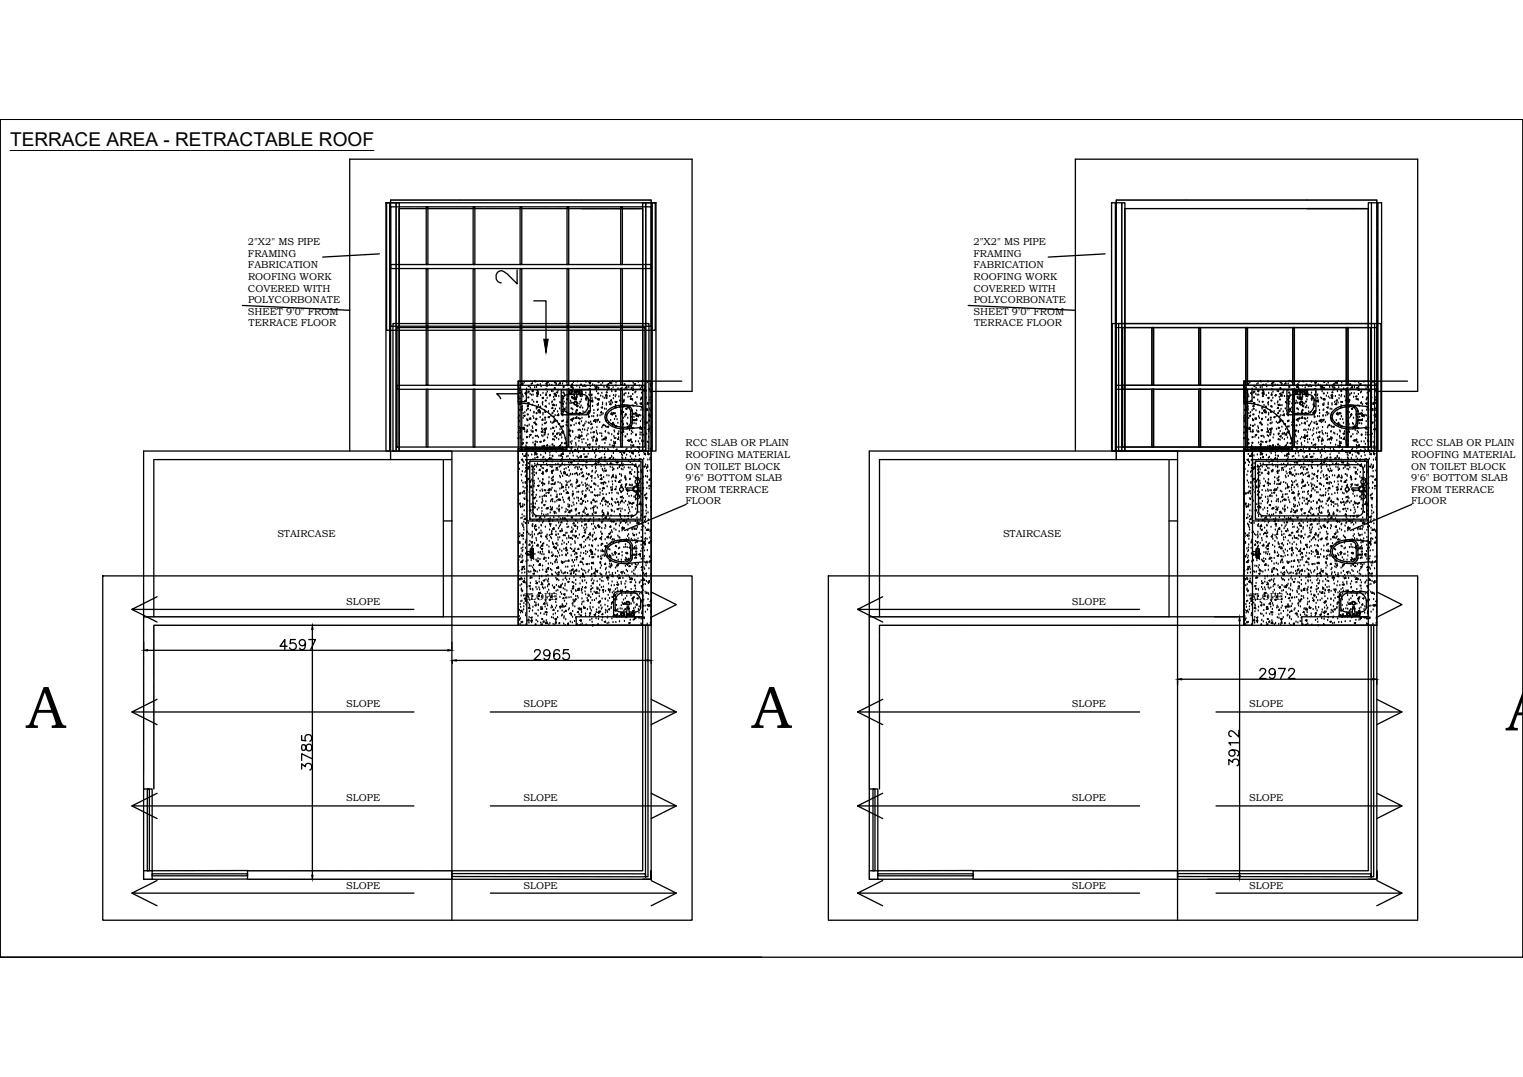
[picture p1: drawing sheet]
<svg xmlns="http://www.w3.org/2000/svg" width="297mm" height="210mm" viewBox="0 0 297 210" stroke-linecap="round" stroke-linejoin="round" font-family="sans-serif">
<defs><g id="words">
<g font-size="11.7">
<text x="5" y="141.9">A</text>
<text x="146.5" y="141.9">A</text>
<text x="293.6" y="142.4">A</text>
</g>
<text font-size="5.7" x="96" y="56.4">2</text>
<text font-size="4" x="96" y="79">1</text>
<text font-size="3.7" x="2" y="28.5">TERRACE AREA - RETRACTABLE ROOF</text>
<g font-size="2">
<text x="48.4" y="47.8">2&quot;X2&quot; MS PIPE</text>
<text x="189.9" y="47.8">2&quot;X2&quot; MS PIPE</text>
<text x="48.4" y="50.1">FRAMING</text>
<text x="48.4" y="52.3">FABRICATION</text>
<text x="189.9" y="50.1">FRAMING</text>
<text x="189.9" y="52.3">FABRICATION</text>
<text x="48.4" y="56.8">COVERED WITH</text>
<text x="48.4" y="54.6">ROOFING WORK</text>
<text x="48.4" y="59.1">POLYCORBONATE</text>
<text x="189.9" y="56.8">COVERED WITH</text>
<text x="189.9" y="54.6">ROOFING WORK</text>
<text x="189.9" y="59.1">POLYCORBONATE</text>
<text x="48.4" y="61.3">SHEET 9'0&quot; FROM</text>
<text x="48.5" y="63.6">TERRACE FLOOR</text>
<text x="189.9" y="61.3">SHEET 9'0&quot; FROM</text>
<text x="190" y="63.6">TERRACE FLOOR</text>
<text x="133.7" y="87">RCC SLAB OR PLAIN</text>
<text x="133.7" y="89.3">ROOFING MATERIAL</text>
<text x="275.2" y="87">RCC SLAB OR PLAIN</text>
<text x="275.2" y="89.3">ROOFING MATERIAL</text>
<text x="133.7" y="91.5">ON TOILET BLOCK</text>
<text x="133.7" y="93.8">9'6&quot; BOTTOM SLAB</text>
<text x="275.2" y="91.5">ON TOILET BLOCK</text>
<text x="275.2" y="93.8">9'6&quot; BOTTOM SLAB</text>
<text x="133.7" y="96.1">FROM TERRACE</text>
<text x="133.7" y="98.3">FLOOR</text>
<text x="275.2" y="96.1">FROM TERRACE</text>
<text x="275.2" y="98.3">FLOOR</text>
<text x="54.1" y="104.7">STAIRCASE</text>
<text x="195.6" y="104.7">STAIRCASE</text>
<text x="67.5" y="117.9">SLOPE</text>
<text x="102.1" y="116.9">SLOPE</text>
<text x="209.1" y="117.9">SLOPE</text>
<text x="243.7" y="116.9">SLOPE</text>
<text x="67.5" y="137.9">SLOPE</text>
<text x="102.1" y="137.9">SLOPE</text>
<text x="209.1" y="137.9">SLOPE</text>
<text x="243.7" y="137.9">SLOPE</text>
<text x="67.5" y="156.2">SLOPE</text>
<text x="102.1" y="156.2">SLOPE</text>
<text x="209.1" y="156.2">SLOPE</text>
<text x="243.7" y="156.2">SLOPE</text>
<text x="67.5" y="173.2">SLOPE</text>
<text x="102.1" y="173.2">SLOPE</text>
<text x="209.1" y="173.2">SLOPE</text>
<text x="243.7" y="173.2">SLOPE</text>
</g>
</g></defs>
<!-- layer: 0 -->
<g fill="none" stroke="#000" stroke-width=".25">
<path d="M.1 23.3h296.9v163.3h-296.9zM75.3 39.5h2.6v48.4h-2.6zM125.3 39.5h2.6v48.4h-2.6zM216.8 39.5h2.6v48.4h-2.6zM266.9 39.5h2.6v48.4h-2.6zM297 23.3h.1M297 23.3v163.3M104.1 58.6h2.4v7.5M28 125.2v1.5M28.8 126.7h58.6M56 126h-1.4l.9-1.4v2M57.6 124.6h-.9l-.1 .9a.69 .69 0 0 1 1 0 .69 .69 0 0 1-.1 1 .69 .69 0 0 1-1-.3"/>
<path d="M59.6 125.3a.61 .61 0 0 1-.9 .5 .61 .61 0 0 1-.2-.9 .61 .61 0 0 1 1 0 1.74 1.74 0 0 1-.2 1.6 .57 .57 0 0 1-.9-.2M60.2 124.6h1.3l-.9 2M60.9 121.9h.1M60.9 122.7v47.9M88.1 125.2v1.5M88.2 128.7v.6M89 128.7h37.2M104.3 127.1v-.3a.64 .64 0 0 1 1 0 .63 .63 0 0 1-.2 .8l-.9 1h1.3M107.2 127.3a.61 .61 0 0 1-.8 .5 .61 .61 0 0 1-.2-1 .61 .61 0 0 1 .9 .1 1.73 1.73 0 0 1-.1 1.6 .57 .57 0 0 1-.9-.2M109.1 126.9a.59 .59 0 0 0-.8-.2 1.55 1.55 0 0 0 0 1.8 .61 .61 0 0 0 .8-.3 .61 .61 0 0 0-.4-.8 .61 .61 0 0 0-.7 .5M110.9 126.6h-1v.9a.7 .7 0 0 1 1-.1 .7 .7 0 0 1-.1 1.1 .7 .7 0 0 1-1-.3M127 128.7v.6"/>
<path d="M229.7 132.4v1M230.4 132.4h37.3M236.9 120.2h4.9M241.8 121v49.6M245.7 130.8l.1-.3 .3-.2 .6 .1a.44 .44 0 0 1 .1 .6l-1.2 1.2h1.3M248.7 130.9a.61 .61 0 0 1-.8 .6 .61 .61 0 0 1-.3-1 .61 .61 0 0 1 1 .1 1.74 1.74 0 0 1-.2 1.6 .59 .59 0 0 1-.8-.2M249.4 130.3h1.3l-.9 1.9M251.3 130.8l.4-.5 .6 .1a.44 .44 0 0 1 .1 .6l-1.2 1.2h1.4M268.5 132.4v1M58.8 149.9v-1l.8 .5a.66 .66 0 0 1 .9-.6 .66 .66 0 0 1 .2 1.1l-.3 .2M58.8 143.4v.9l.9 .1a.7 .7 0 0 1 0-1.1 .7 .7 0 0 1 1 .2 .7 .7 0 0 1-.3 1M58.9 145.2a.76 .76 0 0 0 .2 1.1l.4-.1 .1-.2a.71 .71 0 0 1 .3-.8 .71 .71 0 0 1 .8 0 .79 .79 0 0 1-.3 1.1 .96 .96 0 0 1-.9-1.1z"/>
<path d="M60.8 147.8l-2-.9v1.3M239.7 149.1v-1.1l.7 .6a.66 .66 0 0 1 .9-.6 .66 .66 0 0 1 .2 1.1l-.2 .1M240.3 146.2a.61 .61 0 0 1 .5 .8 .61 .61 0 0 1-.9 .2 .61 .61 0 0 1 0-.9 1.82 1.82 0 0 1 1.6 .1 .59 .59 0 0 1-.2 .9M241.6 144.8h-1.9l.3 .4M241.6 142.3v1.3l-.9-.9a.63 .63 0 0 0-.9-.2 .64 .64 0 0 0 0 1h.3M60.9 171.4h.1M235.5 171.4h6.3M.1 186.6h148.5M297 186.6h.1"/>
</g>
<g fill="#000" stroke="#000" stroke-width=".2">
<path d="M106.1 66.1h.8l-.4 2.6zM28 126.7l.8-.1v.3zM60.9 121.9l.2 .8h-.3zM87.4 126.6l.7 .1-.7 .2zM88.2 128.7l.8-.1v.2zM126.2 128.6l.8 .1-.8 .1zM229.7 132.4l.7-.2v.3zM241.8 120.2l.1 .8h-.3zM267.7 132.2l.8 .2-.8 .1zM60.8 170.6h.3l-.2 .8zM241.6 170.6h.3l-.1 .8z"/>
<circle cx=".1" cy="186.5" r=".1"/>
</g>
<!-- layer: dim n text -->
<g fill="none" stroke="#000" stroke-width=".25">
<path d="M47.3 59.5l20.9 1M74 49.5l-11.1 .6M188.8 59.5l20.9 1M215.5 49.5l-11 .6M101.1 74.3h25.9v47.6h-25.9zM101.1 74.3v4M101.1 74.3h31.9M101.7 78.6a9.2 9.2 0 0 1 8.9 8.6M102.7 75.9h22.6v12h-24.2M103.8 76.2l.2-.1-.1 .2zM103.8 78h.1M103.8 79h.1"/>
<path d="M103.8 74.8h.1M104 77h.1M104.1 78.4h.1M104.3 75.5h.1M104.3 74.3h.1M104.4 74.3l-.1 .1M104.5 74.3v.1h-.2M104.6 79.7h.1M104.6 75.5h.1M104.7 76.7h.1M104.9 76.7l.1 .2h-.2zM104.9 76.3l.1 .4-.3-.1z"/>
<path d="M104.9 80l.3-.1-.1 .2zM105 79h.1M105.4 75h.1M105.4 79.2v.2h-.2zM105.4 77.1h.1M105.5 75.4h.1M105.7 77.5h.3l-.1 .2zM105.8 78.6h.1M105.8 74.4h.1M105.8 78.9h.1M105.9 78.4h.1M105.9 77.7h.1"/>
<path d="M105.9 76.7h.1M106.5 76.7h.1M106.6 79.4h.1M106.6 75.1l.2-.1-.1 .3zM106.6 75.2h.1M106.7 77.6h.1M106.8 76.4h.1M106.9 74.4v.2h-.2zM107.1 78.8h.1M107.2 75h.1M107.2 77.2h.1M107.3 76.9l.1 .2h-.2z"/>
<path d="M107.6 76.3h.1M107.6 75.1h.1M107.6 78.5h.1M107.7 78.3h.1M107.7 78.9l.3-.1-.1 .2zM107.8 79.4v.2h-.2zM107.8 76.3h.1M108 77.4h.1M108.3 76.8h.1M108.3 79.8h.1M108.5 75h.1M108.5 76.9v.3h-.3z"/>
<path d="M108.5 79.1h.1M108.5 74.8h.1M108.5 76.5l.3-.1-.1 .2zM108.8 76.1h.1M108.9 75.1h.1M109 77.3h.1M109.2 79.7h.1M109.2 78.5h.1M109.2 74.6l.1 .2h-.2zM109.4 78.6h.1M109.6 78h.1M109.7 77.1v.2h-.2z"/>
<path d="M109.7 74.8h.1M109.8 76h.1M110 78.4h.1M110.1 76.9h.1M110.1 77.2h.1M110.2 79.6v.2h-.2zM110.4 79.5h.1M110.4 78.7h.1M110.4 74.5h.1M110.5 77.8l.3-.1-.1 .2zM110.7 75.2h.1M110.8 77.3h.1"/>
<path d="M110.9 77.1h.1M110.9 75.9h.1M111.2 78.7h.1M111.3 78.2h.1M111.3 75.4l.3-.1-.1 .2zM111.6 77.7h.1M111.6 74.8l.1 .2h-.2zM111.7 79.9h.1M111.7 75.7h.1M111.8 75.7h.1M111.8 74.6h.1M111.8 77h.1"/>
<path d="M112 77.4l.1 .4-.3-.1zM112.1 77.3v.2h-.2zM112.2 76.9h.1M112.4 78.4h.1M112.5 75.3h.1M112.5 79.2h.1M112.5 79.1h.2v.2zM112.5 77.4h.1M112.5 79.8l.1 .2h-.2zM112.6 74.4h.1M113 78.7h.1M113 75.6h.1"/>
<path d="M113.3 76.7l.2-.1v.2zM113.3 79.1h.1M113.4 77.9h.1M113.5 77.3h.1M113.6 77h.1M113.6 79.5h.1M113.7 75.3h.1M114 75v.2h-.2zM114.2 77.8h.1M114.2 74.3h-.1l.2 .1v-.1M114.3 76.6h.1M114.3 75.3h.1"/>
<path d="M114.3 77.5h.1M114.3 78h.1M114.5 77.5v.2h-.2zM114.6 79h.1M114.7 78.8h.1M115.1 74.3l-.2 .2h.3l-.1-.2M115.1 76.5h.1M115.1 75.3h.1M115.3 78.1l.2-.1v.2zM115.4 77.1h.1M115.5 77h.1M115.5 77.7h.1"/>
<path d="M115.6 79.2h.1M115.6 78v.3h-.3zM115.6 75h.1M116 75.2h.1M116 75.4h.1M116.1 77.6h.1M116.1 75.7l.2-.1v.2zM116.2 77.7h.1M116.3 76.3h.1M116.4 75.2v.2h-.2zM116.5 78.9h.1M116.5 80h.1"/>
<path d="M116.7 79.9h.1M116.7 78.7h.1M116.8 77.7l.1 .2h-.2zM117.2 77.2h.1M117.2 75h.1M117.3 79.4l.2-.1-.1 .2zM117.4 76.7h.1M117.5 78.9h.1M117.5 78.6h.1M117.5 74.7h.1M117.6 77.4h.1M117.8 75.5h.1"/>
<path d="M117.9 77.6h.1M117.9 79.7h.1M118.1 77l.2-.1v.2zM118.2 77.4h.1M118.2 79.8h.1M118.3 78.7h.1M118.3 79h.1M118.4 77.3h.1M118.4 76.1h.1M118.7 74.8v.3l-.3-.1zM118.8 75.4v.2h-.2zM118.8 78.4h.1"/>
<path d="M118.9 74.6l.2-.1v.2zM118.9 77.3h.1M119.1 78.5l.1 .4-.3-.1zM119.2 77.9l.1 .2h-.2zM119.3 76h.1M119.3 74.8h.1M119.3 76.3h.1M119.5 78.5h.1M119.5 74.3h.1M119.6 75.6h.1M119.6 77.7h.1M119.7 77.1h.1"/>
<path d="M119.9 79.5h.1M120 78.4h.1M120 79.5h.1M120 77.3h.1M120 79h.1M120.1 78.3h.2l-.1 .2zM120.1 77.1h.1M120.1 74.6h.1M120.5 75.8h.1M120.7 77.3h.1M120.8 79.3h.1M120.9 78.1h.1"/>
<path d="M120.9 75.9l.2-.1-.1 .2zM120.9 74.3h.1M121.2 75.6v.2h-.2zM121.3 76h.1M121.3 75.6h.1M121.4 78.2h.1M121.4 77.8h.1M121.4 74.5h.1M121.6 78.1l.1 .3-.2-.1zM121.7 79.3h.1M121.7 78.2h.1M121.7 78h.1"/>
<path d="M121.7 77.1h.1M121.8 76.8h.1M121.8 76h.1M121.8 79.1h.1M122.1 76.7h.1M122.1 79.7l.2-.1-.1 .2zM122.1 79.2h.1M122.2 75.3l-.2 .3h.3l-.1-.3M122.5 77.4h.1M122.6 76.7h.1M122.6 75.5h.1M122.7 79.1v.3h-.3z"/>
<path d="M122.7 74.4h.1M122.9 77.3l.2-.1-.1 .2zM123 77.9h.1M123.1 75.7h.1M123.2 77.9h.1M123.2 79.9h.1M123.2 75.7h.1M123.3 79.1h.1M123.3 77.9h.1M123.4 78h.1M123.4 76.9h.1M123.5 75.8h.1"/>
<path d="M123.5 75.4h.1M123.5 74.7h.1M123.5 75.8l.1 .3-.2-.1zM123.6 79.2h.1M123.7 74.9l.2-.1-.1 .2zM123.8 76.6h.1M124 76.4h.1M124 78.4v.2l-.2-.1zM124.2 78.9h.1M124.2 77.5h.1M124.5 74.5h.1M124.7 75.2h.1"/>
<path d="M124.8 78.6l.3-.1-.1 .2zM124.9 75.8h.1M124.9 77.9h.1M125 80h.1M125 78.8h.1M125.1 77.6h.1M125.1 77.7h.1M125.1 79.5h.1M125.1 76.6h.1M125.1 75.3h.1M125.2 75.5h.1M125.2 74.4h.1"/>
<path d="M125.3 77.5h.1M125.3 74.3v-33.6h-47.5v47.2h10.3v1.7h-11.9M125.4 79.3h.1M125.4 79.9h.1M125.7 76.2l.2-.1-.1 .2zM125.8 75.9v.3l-.3-.1zM125.9 77.5h.1M125.9 76.1v.2l-.1-.1zM125.9 76.1h.1M125.9 76.3h.1M126 77.6h.1M126.2 79.6l.1 .4-.3-.1z"/>
<path d="M126.3 74.6h.1M126.3 78.6h.1M126.4 78.6v.2l-.2-.1zM126.7 75.9h.1M126.7 79.7h.1M126.7 78h.1M126.8 78.6h.1M126.8 76.2h.1M126.8 77.5h.1M126.8 75h.1M126.8 76.4h.1M126.9 75.3h.1"/>
<path d="M127 79.9l-.2 .1h.2M242.6 74.3h25.9v47.6h-25.9zM242.6 74.3v4h1.6v-2.4h22.7v12h-24.3M242.6 74.3h31.9M242.6 77.2h.1l-.1 .2M242.7 78.3l-.1 .5 .7-.2M242.7 76.5h.1M242.9 75.9h.1M242.9 75.8l.1 .3h-.3zM243.2 79.5h.1M243.2 80h.1M243.2 78.3l.1 .3"/>
<path d="M243.2 78.3h.1M243.3 78.6a9.2 9.2 0 0 1 8.8 8.6M243.3 74.9l.2-.1v.2zM243.4 74.8h.1M243.4 79.6v.3h-.3zM243.4 79.3h.1M243.4 77h.1M243.4 75.1h.1M243.6 77.3h.1M243.7 74.6h.1M243.8 78.3h.1M244 78.2h.1"/>
<path d="M244.1 76.5v.2h-.2zM244.1 77h.1M244.2 75.8h.1M244.4 79.3h.1M244.5 78.6l.2-.1v.2zM244.5 76.6h.1M244.5 79l.1 .2h-.2zM244.9 76.8h.1M245 75.7h.1M245.1 74.9h.1M245.2 77h.1M245.3 76.2l.2-.1v.2z"/>
<path d="M245.3 78h.1M245.3 79h.1M245.4 74.8h.1M245.5 77h.1M245.6 78.4h.1M245.8 75.5h.1M245.8 74.3h.1M245.9 74.3l-.1 .1M246 74.3v.1h-.2M246.1 79.7h.1M246.2 75.5h.1M246.2 76.7h.1"/>
<path d="M246.3 76.7h.1M246.5 76.7v.2h-.2zM246.5 76.3v.4l-.3-.1zM246.5 80l.2-.1-.1 .2zM246.5 79h.1M246.9 75h.1M246.9 79.2l.1 .2h-.2zM247 77.1h.1M247.1 75.4h.1M247.3 77.5h.2l-.1 .2zM247.3 78.6h.1M247.3 74.4h.1"/>
<path d="M247.4 78.9h.1M247.4 78.4h.1M247.4 77.7h.1M247.4 76.7h.1M248 76.7h.1M248.1 79.4h.1M248.1 75.1l.2-.1-.1 .3zM248.1 75.2h.1M248.2 77.6h.1M248.3 76.4h.1M248.4 74.4v.2h-.2zM248.6 78.8h.1"/>
<path d="M248.7 75h.1M248.7 77.2h.1M248.8 76.9l.1 .2h-.2zM249.1 76.3h.1M249.2 75.1h.1M249.2 78.5h.1M249.2 78.3h.1M249.3 78.9l.2-.1-.1 .2zM249.3 79.4v.2h-.2zM249.4 76.3h.1M249.5 77.4h.1M249.8 76.8h.1"/>
<path d="M249.8 79.8h.1M250 75h.1M250 76.9v.3h-.2zM250 79.1h.1M250 74.8h.1M250.1 76.5l.2-.1-.1 .2zM250.4 76.1h.1M250.5 75.1h.1M250.5 77.3h.1M250.7 79.7h.1M250.7 78.5h.1M250.8 74.6v.2h-.2z"/>
<path d="M250.9 78.6h.1M251.2 78h.1M251.2 77.1l.1 .2h-.2zM251.2 74.8h.1M251.3 76h.1M251.6 78.4h.1M251.6 77.2h.1M251.6 76.9h.1M251.7 79.6v.2h-.2zM251.9 79.5h.1M252 78.7h.1M252 74.5h.1"/>
<path d="M252 77.8l.3-.1-.1 .2zM252.2 75.2h.1M252.3 77.3h.1M252.4 77.1h.1M252.5 75.9h.1M252.7 78.7h.1M252.8 78.2h.1M252.9 75.4l.2-.1-.1 .2zM253.1 77.7h.1M253.1 74.8l.1 .2h-.2zM253.2 79.9h.1M253.2 75.7h.1"/>
<path d="M253.3 75.7h.1M253.3 74.6h.1M253.4 77h.1M253.6 77.4v.4l-.3-.1zM253.6 77.3v.2h-.2zM253.7 76.9h.1M253.9 78.4h.1M254 75.3h.1M254 79.1h.3l-.1 .2zM254 79.2h.1M254.1 77.4h.1M254.1 79.8v.2h-.2z"/>
<path d="M254.2 74.4h.1M254.5 78.7h.1M254.6 75.6h.1M254.8 76.7l.3-.1-.1 .2zM254.9 79.1h.1M254.9 77.9h.1M255 77.3h.1M255.1 77h.1M255.2 79.5h.1M255.2 75.3h.1M255.5 75l.1 .2h-.2zM255.7 77.8h.1"/>
<path d="M255.8 74.3h-.2l.2 .1 .1-.1M255.8 76.6h.1M255.8 75.3h.1M255.8 77.5h.1M255.8 78h.1M256 77.5v.2h-.2zM256.1 79h.1M256.3 78.8h.1M256.6 74.3l-.2 .2h.3v-.2M256.6 76.5h.1M256.7 75.3h.1M256.8 78.1l.3-.1-.1 .2z"/>
<path d="M256.9 77.1h.1M257 77h.1M257 77.7h.1M257.1 79.2h.1M257.1 75h.1M257.1 78v.3h-.3zM257.5 75.2h.1M257.6 75.4h.1M257.6 77.6h.1M257.6 75.7l.3-.1-.1 .2zM257.8 77.7h.1M257.9 76.3h.1"/>
<path d="M257.9 75.2l.1 .2h-.2zM258 78.9h.1M258.1 80h.1M258.2 79.9h.1M258.2 78.7h.1M258.4 77.7v.2h-.2zM258.7 77.2h.1M258.7 75h.1M258.8 79.4l.2-.1v.2zM258.9 76.7h.1M259 78.9h.1M259 74.7h.1"/>
<path d="M259.1 78.6h.1M259.1 77.4h.1M259.3 75.5h.1M259.4 77.6h.1M259.4 79.7h.1M259.6 77l.2-.1v.2zM259.7 77.4h.1M259.7 79.8h.1M259.8 78.7h.1M259.8 79h.1M259.9 77.3h.1M260 76.1h.1"/>
<path d="M260.2 74.8l.1 .3-.3-.1zM260.3 75.4v.2h-.2zM260.3 78.4h.1M260.4 74.6l.3-.1-.1 .2zM260.5 77.3h.1M260.7 78.5v.4l-.3-.1zM260.8 77.9v.2h-.2zM260.8 76h.1M260.8 74.8h.1M260.9 76.3h.1M261 78.5h.1M261 74.3h.1"/>
<path d="M261.1 75.6h.1M261.2 77.7h.1M261.2 77.1h.1M261.5 79.5h.1M261.5 78.4h.1M261.6 77.3h.1M261.6 79h.1M261.6 78.3h.2v.2zM261.6 77.1h.1M261.7 74.6h.1M262.1 75.8h.1M262.2 77.3h.1"/>
<path d="M262.4 79.3h.1M262.4 75.9l.2-.1v.2zM262.4 78.1h.1M262.5 74.3h.1M262.7 75.6v.2h-.2zM262.8 76h.1M262.9 75.6h.1M262.9 78.2h.1M262.9 77.8h.1M262.9 74.5h.1M263.1 78.1l.1 .3-.2-.1zM263.2 79.3h.1"/>
<path d="M263.2 78.2h.1M263.2 78h.1M263.3 77.1h.1M263.3 76.8h.1M263.3 76h.1M263.3 79.1h.1M263.6 79.7l.2-.1-.1 .2zM263.6 76.7h.1M263.6 79.2h.1M263.8 75.3l-.3 .3h.3v-.3M264 77.4h.1M264.1 76.7h.1"/>
<path d="M264.2 75.5h.1M264.2 79.1v.3h-.3zM264.2 74.4h.1M264.4 77.3l.2-.1-.1 .2zM264.5 77.9h.1M264.7 75.7h.1M264.7 77.9h.1M264.7 79.9h.1M264.9 79.1h.1M264.9 77.9h.1M264.9 78h.1M264.9 76.9h.1"/>
<path d="M265 75.8h.1M265 75.4h.1M265 74.7h.1M265.1 75.8v.3l-.2-.1zM265.1 79.2h.1M265.2 74.9l.2-.1v.2zM265.4 76.6h.1M265.5 76.4h.1M265.5 78.4l.1 .2-.2-.1zM265.7 78.9h.1M265.8 77.5h.1M266 74.5h.1"/>
<path d="M266.3 75.2h.1M266.4 78.6l.2-.1-.1 .2zM266.4 75.8h.1M266.5 77.9h.1M266.5 80h.1M266.6 78.8h.1M266.6 77.6h.1M266.6 77.7h.1M266.7 79.5h.1M266.7 76.6h.1M266.7 75.3h.1M266.7 75.5h.1"/>
<path d="M266.7 74.4h.1M266.8 77.5h.1M266.9 74.3v-33.6h-47.5v47.2h10.3v1.7h-12M266.9 79.3h.1M266.9 79.9h.1M267.2 76.2l.2-.1-.1 .2zM267.3 75.9v.3l-.3-.1zM267.4 77.5h.1M267.4 76.1l-.1 .1 .2 .1M267.4 76.1l.1 .2M267.5 76.1h.1M267.5 76.3h.1"/>
<path d="M267.5 77.6h.1M267.7 79.6l.1 .4-.3-.1zM267.8 74.6h.1M267.8 78.6h.1M267.9 78.6v.2l-.2-.1zM268.2 75.9h.1M268.2 79.7h.1M268.3 78h.1M268.3 78.6h.1M268.3 76.2h.1M268.3 77.5h.1M268.3 75h.1"/>
<path d="M268.4 76.4h.1M268.4 75.3h.1M268.5 79.9l-.1 .1h.1M76.2 87.9h-48.2v65.9M76.2 89.6h-46.2v30.6M76.2 89.6v-50.6h50.8v82.9h-14.6v-1.7h12.9M86.5 89.6v30.6M88.1 89.6v32.3M101.1 87.4v34.5M101.1 81.3v.2M101.1 91.9v.1M101.1 97.5h.1"/>
<path d="M101.1 97.6h.1M101.2 96.3h.1M101.2 81.9h.1M101.3 98.2l.2-.1-.1 .2zM101.3 90.3h.1M101.3 91.5h.1M101.3 83.4l.3-.1-.1 .2zM101.5 85.5h.1M101.5 85.1h.1M101.5 96v.2h-.2zM101.5 98.6h.1M101.5 84.3h.1"/>
<path d="M101.5 87.3h.1M101.6 98.9h.1M101.6 83.8v.2h-.2zM101.7 92.6h.1M101.7 89.6l.2-.1v.2zM101.7 87.6v.3M101.7 87.2h8.9v.4h-8.9zM101.7 87.6l-.6-.2v.5M101.7 93.8h.1M101.9 86.6h.1M101.9 96.1h.1M101.9 91.9h.1"/>
<path d="M101.9 87.7h.1M101.9 83.5h.1M101.9 88.6h.1M101.9 98.5l.1 .3-.2-.1zM102 96.2h.1M102 98.4h.1M102 90.7h.1M102 94.2h.1M102 90h.1M102 85.7h.1M102 86.3l.1 .2-.2-.1zM102 95h.1"/>
<path d="M102 81.5h.1M102 80.6h.1M102.1 95.7h.2l-.1 .2zM102.1 83.4h.1M102.1 81l.3-.1-.1 .2zM102.2 90.2h.1M102.2 89h.1M102.2 97.2h.1M102.2 99.6h.1M102.3 83.4v.3l-.3-.1zM102.3 98.5h.1M102.3 97.3h.1"/>
<path d="M102.3 84.2h.1M102.4 80.4h.1M102.4 96.2h.1M102.4 97.3h.1M102.4 83h.1M102.4 92.1h.1M102.4 95.1h.1M102.5 94h.1M102.5 94.2h.1M102.5 88.8v.2l-.2-.1zM102.5 92.9h.1M102.5 87.3v.2h7.3v-.2"/>
<path d="M102.5 87.2l.3-.1-.1 .2zM102.5 91.8h.1M102.5 91.3h.1M102.6 90.7h.1M102.6 87.3h-.1h7.3M102.6 87.3l-.1 .3M102.6 86.9h.1M102.6 87.2v.1M102.6 87.5v.1M102.6 96.9h.1M102.7 92.7h.1M102.7 88.5h.1"/>
<path d="M102.7 84.2h.1M102.7 99.7h.1M102.7 87.2l.1 .3-.3-.1zM102.7 85.3h.1M102.8 87.2v34.7h-72.6M102.8 81.7h.1M102.8 83.9h.1M102.9 94.9h.1M102.9 95.5h.1M102.9 93.3l.2-.1-.1 .2zM102.9 93.7h.1M102.9 97.7h.1"/>
<path d="M102.9 91.3l.1 .2-.2-.1zM103 88.9h.1M103.1 90.4h.1M103.1 87.7h.1M103.2 90.9v.4l-.3-.1zM103.2 82.8h.1M103.2 96h.1M103.2 85.2h.1M103.2 99.5l.3-.1-.1 .2zM103.3 81.7h.1M103.3 87.3h.1M103.3 84.8l.3-.1-.1 .2z"/>
<path d="M103.3 99h.1M103.4 93.8v.2l-.2-.1zM103.4 90h.1M103.5 81.5v.2h-.2zM103.5 93.8h.1M103.5 99.5h.1M103.6 98.3h.1M103.6 84h.1M103.6 94.7v.3h-.3zM103.7 90.9l.2-.1v.2zM103.7 88.7h.1M103.7 93.5h.1"/>
<path d="M103.8 90.8h.1M103.8 92.3h.1M103.8 98.8l.2-.3 .1 .3zM103.8 95.8h.1M103.8 91.6h.1M103.8 87.4h.1M103.8 83.2h.1M103.9 96.2v.3l-.2-.1zM103.9 83.5h.1M103.9 87.5h.1M103.9 98h.1M103.9 93.8h.1"/>
<path d="M103.9 89.6h.1M103.9 84l.1 .2h-.2zM103.9 85.4h.1M104 86.3h.1M104 81.2h.1M104 99.3h.1M104 97.3h.1M104 98.2h.1M104.1 97.1h.1M104.1 97.1l.2-.1-.1 .2zM104.1 96h.1M104.1 81.5h.1"/>
<path d="M104.1 94.7h.1M104.1 82.4l.3-.1-.1 .2zM104.1 94.9h.1M104.1 80.3h.1M104.1 80.5h.1M104.2 92.1h.1M104.2 93.8h.1M104.2 92.7h.1M104.2 94.3h.1M104.3 91.6h.1M104.3 90.5h.1M104.3 88.7h.1"/>
<path d="M104.3 98.8l.1 .2-.2-.1zM104.3 89.4h.1M104.4 87h.1M104.4 86.5v.2h-.2zM104.4 98.2h.1M104.5 97h.1M104.5 82.7h.1M104.5 88.5l.2-.1v.2zM104.5 81.8h.1M104.6 96.5h.1M104.6 92.3h.1M104.6 92.2h.1"/>
<path d="M104.6 84h.1M104.6 88.1h.1M104.6 83.9h.1M104.6 95.6h.1M104.6 91h.1M104.7 97.7h.1M104.8 86.2h.1M104.8 99.4h.1M104.8 85h.1M104.8 90.4h.1M104.9 89v.2h-.2zM104.9 94.7l.2-.1-.1 .2z"/>
<path d="M105 80.2h.1M105 93.4h.1M105 85.3h.1M105.1 87.4h.1M105.1 99.1h.1M105.2 87.4h.1M105.2 80.1h.1M105.3 96.9h.1M105.3 93.9h.1M105.3 86.1l.2-.1v.2zM105.3 91.5l.1 .2h-.2zM105.3 95.7h.1"/>
<path d="M105.4 81.4h.1M105.4 80.1v.3h-.3zM105.5 90.9h.1M105.5 88.7h.1M105.5 89.7h.1M105.7 84.9h.1M105.7 83.6h.1M105.7 92.3l.2-.1-.1 .2zM105.7 99.1h.1M105.7 98.1h.1M105.7 83.7h.1M105.7 98h.1"/>
<path d="M105.7 99.7h.1M105.7 95.5h.1M105.7 91.3h.1M105.7 87.1h.1M105.8 96.9h.1M105.8 82.9h.1M105.8 97.4h.1M105.8 94v.2h-.2zM105.8 95.8h.1M105.8 83.9l.1 .3h-.3zM105.8 94.7h.1M105.9 97.7h.1"/>
<path d="M105.9 81.7v.2h-.2zM105.9 92.1h.1M105.9 93.5h.1M105.9 89.3h.1M105.9 85.1h.1M105.9 80.9h.1M105.9 80.6h.1M105.9 92.4h.1M105.9 92.2h.1M106 91.3h.1M106 90.2h.1M106 94.3h.1"/>
<path d="M106 89.1h.1M106 86.1h.1M106 98.4l.3-.1-.1 .2zM106.1 88h.1M106.1 83.7l.2-.1v.2zM106.1 87.1h.1M106.2 95.6h.1M106.2 94.4h.1M106.2 80.1h.1M106.2 96.5l.1 .2h-.2zM106.3 87.7v.3h-.3zM106.3 81.9h.1"/>
<path d="M106.3 84.2v.2h-.1zM106.3 89.6h.1M106.4 84h.1M106.4 88.4h.1M106.4 95.7h.1M106.5 97.8h.1M106.5 89.9l.2-.1-.1 .2zM106.5 96.2h.1M106.5 83.6h.1M106.5 92h.1M106.5 87.8h.1M106.5 96.8h.1"/>
<path d="M106.6 82.4h.1M106.6 90.5h.1M106.7 99v.2l-.2-.1zM106.7 91.5v.3h-.3zM106.7 90.8h.1M106.8 86.7v.2h-.2zM106.8 85.4h.1M106.8 87.5h.1M106.8 96l.3-.1-.1 .2zM106.9 99.1h.1M106.9 84.8h.1M106.9 81.3l.3-.1-.1 .2z"/>
<path d="M107 80.2h.1M107 94.3h.1M107.1 94h.1M107.1 93.1h.1M107.1 95.3l.1 .3-.3-.1zM107.2 88.3h.1M107.2 89.2l.1 .2h-.2zM107.2 88.8h.1M107.3 87.1h.1M107.3 87.4h.2l-.1 .2zM107.3 91h.1M107.3 100h.1"/>
<path d="M107.3 99.3l.3-.2v.3zM107.4 98.9h.1M107.4 97.8h.1M107.4 82.3h.1M107.4 95.4h.1M107.4 96.7h.1M107.4 81.1h.1M107.4 83.7h.1M107.5 95.5h.1M107.5 94.4h.1M107.5 97.4h.1M107.6 93.3h.1"/>
<path d="M107.6 92.2h.1M107.6 89.4h.1M107.6 91.1h.1M107.7 99.3h.1M107.7 93.6l.2-.1-.1 .2zM107.7 95.1h.1M107.7 90.9h.1M107.7 90h.1M107.7 80.6h.1M107.7 86.7h.1M107.7 82.5h.1M107.7 91.7v.2h-.2z"/>
<path d="M107.7 88.9h.1M107.7 92.3h.1M107.7 99h.1M107.8 87.8h.1M107.8 94.4h.1M107.8 97.8h.1M107.8 83.4h.1M107.8 97.4h.1M107.8 86.7h.1M107.8 93.2h.1M107.8 89h.1M107.8 84.7h.1"/>
<path d="M107.8 80.5h.1M107.9 93h.1M107.9 87.1h.1M108 91.8h.1M108 99.8l.3-.1-.1 .2zM108.1 87h.1M108.1 82h.1M108.1 85l.2-.1v.2zM108.1 85.8h.1M108.1 84.1h.1M108.2 94.2v.2h-.2zM108.2 95.7h.1"/>
<path d="M108.2 97.9h.1M108.2 81.9l.1 .2h-.2zM108.3 81h.1M108.3 94.1h.1M108.4 90.6h.1M108.5 95.9h.1M108.5 91.7h.1M108.5 91.2l.2-.1-.1 .2zM108.5 87.5h.1M108.5 88.1h.1M108.5 83.3h.1M108.6 85.4h.1"/>
<path d="M108.6 97.7h.1M108.6 87.6h.1M108.6 96.7l.1 .2h-.2zM108.6 96.5h.1M108.6 99.2h.1M108.7 82.1h.1M108.7 84.4v.2h-.2zM108.8 80.3h.1M108.8 91.7h.1M108.8 97.3h.3l-.1 .2zM108.8 90.5h.1M108.8 94h.1"/>
<path d="M108.9 82.6l.2-.1v.2zM108.9 80.7l.1 .3h-.3zM109 85.7h.1M109 98.8h.1M109 84.5h.1M109 88.9h.1M109 99.7h.1M109.1 98.6h.1M109.1 91h.1M109.1 99.2v.2h-.2zM109.1 97.5h.1M109.2 96.4h.1"/>
<path d="M109.2 86.9v.2h-.2zM109.2 92.8h.1M109.2 95.3h.1M109.2 83.7h.1M109.2 94.2h.1M109.3 88.8l.2-.1-.1 .2zM109.3 93.1h.1M109.3 97.5h.1M109.3 92h.1M109.4 86.8h.1M109.4 90.9h.1M109.4 84.5v.3l-.3-.1z"/>
<path d="M109.4 89.8h.1M109.4 88.7h.1M109.4 80.7h.1M109.5 87.6h.1M109.5 96.4h.1M109.5 92.4h.1M109.5 86.5h.1M109.5 95.2h.1M109.5 80.8h.1M109.5 94.5h.1M109.6 85.3h.1M109.6 99h.1"/>
<path d="M109.6 94.8h.1M109.6 90.6h.1M109.6 86.4h.1M109.6 89.4l.1 .2h-.2zM109.6 82.2h.1M109.6 94.9h.3l-.1 .2zM109.7 90.4h.1M109.7 87.2h.1M109.7 89.2h.1M109.7 87.2v.1M109.7 87.5v.1M109.7 80.2l.2-.1v.2z"/>
<path d="M109.7 97h.1M109.7 92.8h.1M109.7 88.6h.1M109.8 84.4h.1M109.8 80.2h.1M109.8 88.2v.4l-.2-.1zM109.8 87.3h-.1l.1 .3M109.8 87.3h-.1h.1M109.9 97.5h.1M109.9 82h.1M109.9 83.2h.1M109.9 84.2h.1"/>
<path d="M110 95.8h.1M110 98h.1M110 91.5h.1M110.1 91.9v.2h-.2zM110.1 86.4l.2-.1-.1 .2zM110.1 90.7h.1M110.2 99.9h.1M110.2 85.5h.1M110.3 92v.4l-.3-.1zM110.3 85.5h.1M110.4 95.1h.1M110.4 87.6h.1"/>
<path d="M110.4 99.8h.1M110.4 95.5h.1M110.4 93.9h.1M110.4 91.3h.1M110.4 87.1h.1M110.4 99.3h.1M110.4 82.9h.1M110.4 92.5l.3-.1-.1 .2zM110.5 80.4h.1M110.5 89.1h.1M110.5 94.4l.1 .2h-.2zM110.6 87.9h.1"/>
<path d="M110.6 94.1h.1M110.6 82.1l.1 .2h-.2zM110.7 95.8v.3h-.3zM110.7 83.1h.1M110.7 99.5h.1M110.7 96.2h.1M110.8 81.9h.1M110.8 98.4h.1M110.8 89h.1M110.8 98.7l.2-.1v.2zM110.8 97.3h.1M110.8 91.1h.1"/>
<path d="M110.9 96.2h.1M110.9 99.9l.2-.3 .1 .3zM110.9 84l.2-.1v.2zM110.9 95.1h.1M110.9 90.2h.1M111 94h.1M111 92.9h.1M111 83.8h.1M111 96.9v.2h-.2zM111 91.8h.1M111 99.8h.1M111.1 90.6h.1"/>
<path d="M111.1 97.6h.1M111.1 84.6v.2h-.2zM111.1 98.5h.1M111.1 84.2h.1M111.1 89.5h.1M111.2 88.4h.1M111.2 87.3h.1M111.2 86.2h.1M111.2 93.8h.1M111.2 80.8h.1M111.3 92.4h.1M111.3 90.1l.2-.1-.1 .2z"/>
<path d="M111.3 85.1h.1M111.3 92.5h.1M111.3 84h.1M111.3 94.6h.1M111.4 87.7h.1M111.4 86.6h.1M111.5 87.3h.1M111.5 99.4v.2h-.2zM111.5 98.7h.1M111.5 94.5h.1M111.5 90.3h.1M111.5 87.1l.1 .2h-.2z"/>
<path d="M111.6 86.1h.1M111.6 81.9h.1M111.6 81.7h.1M111.6 94.9h.1M111.6 96.3l.3-.1-.1 .2zM111.6 80.6h.1M111.6 82.1h.1M111.7 96.7h.1M111.7 92.5h.1M111.7 88.3h.1M111.7 84.3h.1M111.7 84.1h.1"/>
<path d="M111.7 81.6l.2-.1v.2zM111.7 95.9h.1M111.8 98h.1M111.8 88.9h.1M111.9 98.4h.1M111.9 90.7h.1M112 97.2h.1M112 82.9h.1M112 89.6v.2h-.2zM112.1 87.7l.2-.1-.1 .2zM112.1 92.4h.1M112.1 85.6h.1"/>
<path d="M112.1 91.2h.1M112.2 87.7h.1M112.2 99.3h.1M112.2 81.5l.3-.3v.3h-.3M112.3 86.4h.1M112.3 80.4h.1M112.3 99.6h.1M112.3 99.4h.1M112.3 85.2h.1M112.3 95.2h.1M112.3 91h.1M112.3 86.8h.1"/>
<path d="M112.4 82.6h.1M112.4 94.2h.1M112.4 99.3h.1M112.4 93.9l.3-.1-.1 .2zM112.5 98.2h.1M112.5 80.4h.1M112.5 92.1v.2h-.2zM112.5 93.6h.1M112.5 97.1h.1M112.5 96h.1M112.6 89h.1M112.6 94.9h.1"/>
<path d="M112.6 93.8h.1M112.6 91.2h.1M112.7 92.7h.1M112.7 87.6h.1M112.7 91.5h.1M112.8 90.4h.1M112.8 83.9h.1M112.8 89.3h.1M112.8 97.1h.1M112.8 88.2h.1M112.8 95.9h.1M112.8 81.6h.1"/>
<path d="M112.9 97.7h.1M112.9 87.1h.1M112.9 85.3l.2-.1-.1 .2zM112.9 86h.1M112.9 85l.1 .3h-.3zM112.9 94.6l.1 .2h-.2zM113 84.9h.1M113 91.1h.1M113 83.8h.1M113 80.9h.1M113 82.3v.2h-.2zM113 89.9h.1"/>
<path d="M113 82.7h.1M113 92.5h.1M113.1 94.7h.1M113.2 85.1h.1M113.2 98.3h.1M113.2 83.9h.1M113.2 87.3h.1M113.2 91.5l.3-.1-.1 .2zM113.4 88.8v.3h-.3zM113.4 92.3h.1M113.4 97.1v.2h-.2zM113.4 82.2h.1"/>
<path d="M113.5 98.4h.1M113.5 84.8v.2h-.2zM113.5 84.3h.1M113.5 94.1h.1M113.5 89.9h.1M113.5 85.7h.1M113.5 96h.1M113.5 81.5h.1M113.5 86.3h.1M113.6 98.1h.1M113.6 96.4h.1M113.6 97.6l.2-.1v.2z"/>
<path d="M113.6 92.2h.1M113.6 88h.1M113.6 83.7h.1M113.7 95.8h.1M113.7 82.9l.2-.1-.1 .2zM113.7 90.8h.1M113.7 94.6h.1M113.7 80.3h.1M113.8 92.6v.3h-.3zM113.8 99.6l.1 .2h-.2zM113.9 89.8h.1M113.9 85.7h.1"/>
<path d="M113.9 88.6h.1M113.9 87.3l.1 .2h-.2zM113.9 87.8h.1M114 99.4h.1M114 83.8h.1M114 89.1l.3-.1-.1 .2zM114.1 97h.1M114.1 82.6h.1M114.1 80.5h.1M114.1 99h.1M114.2 94.3h.1M114.2 97.9h.1"/>
<path d="M114.2 96.8h.1M114.2 91h.1M114.2 96.4l.1 .3-.3-.1zM114.3 99.1h.1M114.3 94.9h.1M114.3 95.7h.1M114.3 90.7h.1M114.3 86.5h.1M114.3 82.3h.1M114.3 94.6h.1M114.3 89.1h.1M114.3 93.5h.1"/>
<path d="M114.4 89.8v.2h-.2zM114.4 92.4h.1M114.4 99.3h.1M114.4 91.3h.1M114.4 85h.1M114.4 95.2l.2-.1v.2zM114.5 90.2h.1M114.5 80.5l.2-.1v.2zM114.5 89.1h.1M114.5 94.5h.1M114.5 84h.1M114.6 88h.1"/>
<path d="M114.6 93.3h.1M114.6 86.9h.1M114.6 97.7h.1M114.6 85.8h.1M114.7 84.7h.1M114.7 83.5h.1M114.7 88.5h.1M114.8 82.4h.1M114.8 87.3h.1M114.8 81h.1M114.8 81.3h.1M114.8 92.6h.1"/>
<path d="M114.8 92.3l.1 .2h-.2zM114.9 86.6h.2l-.1 .2zM114.9 94.7h.1M114.9 82.5h.1M114.9 80l.1 .2h-.2zM114.9 95.7h.1M115 81.3h.1M115 87.4h.1M115.1 89.7h.1M115.2 82.3h.1M115.2 92.8l.3-.1-.1 .2zM115.2 99.2h.1"/>
<path d="M115.2 84.4h.1M115.3 96h.1M115.3 98h.1M115.3 83.7h.1M115.3 94.8v.2h-.2zM115.3 98.2h.1M115.4 82.5v.2h-.2zM115.4 98h.1M115.4 93.8h.1M115.4 93.2h.1M115.4 89.6h.1M115.4 85.4h.1"/>
<path d="M115.4 81.2h.1M115.5 92h.1M115.5 90.9h.1M115.5 96h.1M115.5 91.8h.1M115.6 87.6h.1M115.6 83.4h.1M115.6 98.9h.2l-.1 .2zM115.6 87.2h.1M115.6 86h.1M115.7 85.7h.1M115.7 84.2l.2-.1-.1 .2z"/>
<path d="M115.7 87.9h.1M115.7 99.5h.1M115.8 82l.2-.2 .1 .3zM115.8 97.3v.2h-.2zM115.8 81.2h.1M115.8 94.3h.1M115.8 99.9h.1M115.8 80h.1M115.8 80.6h.1M115.8 85l.1 .2h-.2zM115.9 98.8h.1M115.9 97.7h.1"/>
<path d="M115.9 96.6h.1M115.9 94.4h.1M116 95.5h.1M116 88.3h.1M116 94.4h.1M116 90.4l.3-.1-.1 .2zM116.1 93.3h.1M116.1 92.2h.1M116.1 97.9h.1M116.1 89.2h.1M116.1 91.1h.1M116.1 96.7h.1"/>
<path d="M116.2 82.3h.1M116.2 91.3h.1M116.2 90h.1M116.2 98.7h.1M116.2 94.5h.1M116.2 90.3h.1M116.2 88.8h.1M116.2 86.1h.1M116.2 81.9h.1M116.2 99.8l.1 .2h-.2zM116.3 87.7h.1M116.3 91.9h.1"/>
<path d="M116.3 86.6h.1M116.3 84h.1M116.3 87.5v.2h-.2zM116.3 90.7h.1M116.3 85.5h.1M116.4 84.4h.1M116.4 96.5l.2-.1v.3zM116.4 97.8h.1M116.4 83.3h.1M116.5 82.2h.1M116.5 85.6v.3l-.3-.1zM116.5 81.8l.2-.1-.1 .2z"/>
<path d="M116.5 85.9h.1M116.5 81.1h.1M116.5 99h.1M116.5 84.7h.1M116.6 81h.1M116.6 92.7h.1M116.6 94.8h.1M116.7 93h.1M116.8 90v.2h-.2zM116.8 87.5h.1M116.8 88l.3-.1-.1 .2zM116.9 87h.1"/>
<path d="M116.9 89.3v.4l-.3-.1zM117 82.3h.1M117 96.6h.1M117 84.5h.1M117 95.4h.1M117 81h.1M117 96.1h.1M117.1 98.3h.1M117.2 90.6h.1M117.2 89.4h.1M117.2 94.1l.2-.1v.2zM117.2 92.5l.1 .2h-.2z"/>
<path d="M117.2 91h.1M117.3 80.2v.2h-.2zM117.3 97.7h.1M117.3 84.6h.1M117.3 93.5h.1M117.3 93.1l.1 .4-.3-.1zM117.4 89.3h.1M117.4 97.7h.1M117.4 85.1h.1M117.4 80.9h.1M117.4 83.4h.1M117.4 85.8h.1"/>
<path d="M117.5 99.9h.1M117.5 95.7h.1M117.5 88h.1M117.5 91.5h.1M117.5 99.7h.1M117.5 87.3h.1M117.5 83.1h.1M117.5 99.6h.1M117.5 98.6h.1M117.5 91.7h.1M117.6 97.5h.1M117.6 96.4h.1"/>
<path d="M117.6 80.7h.1M117.6 85.6l.3-.1-.1 .2zM117.7 95.3h.1M117.7 94.2h.1M117.7 95v.2h-.2zM117.7 94.4h.1M117.7 85.7h.1M117.7 93.1h.1M117.8 82.7v.2h-.2zM117.8 92h.1M117.8 96.9v.3h-.3zM117.8 90.8h.1"/>
<path d="M117.9 89.7h.1M117.9 95.3h.1M117.9 88.6h.1M117.9 94.1h.1M117.9 89.3h.1M117.9 87.5h.1M117.9 91.4h.1M118 86.4h.1M118 91.7l.2-.1v.2zM118 85.3h.1M118 89.3h.1M118.1 84.2h.1"/>
<path d="M118.1 88.1h.1M118.1 84.1h.1M118.1 83.1h.1M118.1 98.4h.1M118.1 82h.1M118.1 94.2h.1M118.1 90h.1M118.1 97.5l.1 .2h-.2zM118.2 85.8h.1M118.2 97.9h.1M118.2 81.6h.1M118.2 80.9h.1"/>
<path d="M118.2 83.3h.1M118.2 85.2l.1 .2h-.2zM118.2 96.4h.1M118.3 82.1h.1M118.3 81.1h.1M118.4 92.7h.1M118.4 97.9l.2-.1-.1 .2zM118.4 94.9h.1M118.4 90.4h.1M118.5 83.2l.2-.1-.1 .2zM118.6 100h.1M118.6 87.6h.1"/>
<path d="M118.6 98.8h.1M118.6 84.4h.1M118.7 87.7v.2h-.2zM118.7 94h.1M118.7 82.4h.1M118.8 92.8h.1M118.8 84.6h.1M118.8 89.3l.2-.1v.2zM118.8 96.2h.1M118.9 98.3h.1M118.9 88h.1M119 86.8h.1"/>
<path d="M119 91h.1M119.1 82h.1M119.1 95.1h.1M119.1 80.8h.1M119.2 90.2v.2h-.2zM119.2 95.5l.2-.1v.2zM119.2 85.9h.1M119.2 99.4h.1M119.2 88h.1M119.3 98.3h.1M119.3 80.8l.2-.1-.1 .2zM119.3 97.4h.1"/>
<path d="M119.3 93.1h.1M119.3 89.1h.1M119.3 99.6h.1M119.3 88.9h.1M119.3 97.2h.1M119.3 84.7h.1M119.3 82.6l.3-.3v.3zM119.3 80.5h.1M119.3 96.1h.1M119.4 95h.1M119.4 80.7h.1M119.4 99.6h.1"/>
<path d="M119.4 95.4h.1M119.4 93.9h.1M119.4 98.7h.1M119.4 91.2h.1M119.4 87h.1M119.4 82.8h.1M119.5 92.8h.1M119.5 97.4h.1M119.5 83.1h.1M119.5 94.5h.1M119.5 91.7h.1M119.5 90.6h.1"/>
<path d="M119.6 89.5h.1M119.6 92.7h.1M119.6 92.7l.1 .2h-.2zM119.6 88.4h.1M119.6 86.9l.3-.1-.1 .2zM119.6 91.4h.1M119.7 87.3h.1M119.7 89.3h.1M119.7 80.4v.2h-.2zM119.7 86.2h.1M119.7 91.5h.1M119.7 85.1h.1"/>
<path d="M119.8 84h.1M119.8 86.6h.1M119.8 99.8h.1M119.8 82.8h.1M119.8 85.4h.1M119.9 81.7h.1M119.9 84.2h.1M119.9 80.6h.1M119.9 98h.1M120 80.6h.1M120 93.8h.1M120 93.1l.2-.1v.2z"/>
<path d="M120 86.1v.3h-.3zM120.1 98.1h.1M120.1 93.9h.1M120.1 95.2v.2h-.2zM120.1 89.7h.1M120.1 81.2h.1M120.1 85.5h.1M120.1 81.3h.1M120.1 92.8h.1M120.1 82.9l.1 .2h-.2zM120.2 87.8h.1M120.2 94.9h.1"/>
<path d="M120.3 97.3h.1M120.3 87.7h.1M120.3 96.1h.1M120.4 81.8h.1M120.4 99.2l.2-.1-.1 .2zM120.4 84.5l.3-.1-.1 .2zM120.4 89.9l.1 .3h-.3zM120.5 91.3h.1M120.5 82.5h.1M120.5 90.1h.1M120.5 97.7l.1 .2h-.2zM120.6 84.6h.1"/>
<path d="M120.6 96.3h.1M120.6 85.4v.2h-.1zM120.6 98.4h.1M120.7 85.3h.1M120.7 98.5h.1M120.7 84.1h.1M120.8 91.1h.1M120.8 90.6h.2v.2zM120.9 92.5h.1M120.9 93.7v.3h-.3zM120.9 99.2h.1M121 98.1h.1"/>
<path d="M121 86h.1M121 97h.1M121 88.1h.1M121 95.9h.1M121 86.5h.1M121.1 99.7h.1M121.1 87.9v.2h-.2zM121.1 94.8h.1M121.1 93.7h.1M121.2 92.6h.1M121.2 96h.1M121.2 80.8h.1"/>
<path d="M121.2 96.8l.2-.1-.1 .2zM121.2 91.5h.1M121.2 94.8h.1M121.2 97h.1M121.2 92.8h.1M121.2 80.5h.1M121.2 88.6h.1M121.2 84.4h.1M121.2 82.1l.3-.1-.1 .2zM121.2 90.4h.1M121.2 80.2h.1M121.3 94.6h.1"/>
<path d="M121.3 89.3h.1M121.3 88.2h.1M121.3 97.5l.1 .3-.3-.1zM121.3 99.2h.1M121.3 95h.1M121.4 90h.1M121.4 90.8h.1M121.4 87h.1M121.4 86.6h.1M121.4 82.4h.1M121.4 88.8h.1M121.4 85.9h.1"/>
<path d="M121.4 89.4h.1M121.5 84.8h.1M121.5 83.7h.1M121.5 91.6h.1M121.5 82.6h.1M121.5 84h.1M121.5 90.4l.1 .2h-.2zM121.6 97.2h.1M121.6 81.5h.1M121.6 82.8h.1M121.6 80.4h.1M121.6 88.2h.2v.2z"/>
<path d="M121.6 84.3h.1M121.7 98h.1M121.7 91.2h.1M121.9 81.3h.1M121.9 99.5h.1M121.9 92.9h.1M121.9 85.2h.1M122 95h.1M122 94.4l.2-.1-.1 .2zM122 92.9v.2h-.2zM122 93.5h.1M122 97.8h.1"/>
<path d="M122 89.3h.1M122 85.1h.1M122 94.7h.1M122 80.9h.1M122.1 80.6v.2h-.2zM122.1 93.5h.1M122.1 87.7h.1M122.2 88.7h.1M122.3 87.5h.1M122.3 82.6h.1M122.3 84.7h.1M122.4 96.3h.1"/>
<path d="M122.4 82.7h.1M122.4 85.8l.2-.1v.3zM122.4 95.9h.1M122.4 98.5h.1M122.4 81.5h.1M122.5 95.4v.2h-.2zM122.5 83.1l.1 .2h-.2zM122.6 91.2h.1M122.6 99h.1M122.6 89.9h.1M122.6 97.9h.1M122.7 96.8h.1"/>
<path d="M122.7 95.7h.1M122.7 99.4h.1M122.7 86h.1M122.8 94.6h.1M122.8 98.2h.1M122.8 92l.2-.1v.2zM122.8 83.9h.1M122.8 88.2h.1M122.8 93.5h.1M122.8 99.8h.1M122.8 92.4h.1M122.8 83.1l.3-.2v.3z"/>
<path d="M122.9 91.3h.1M122.9 97.9l.1 .2h-.2zM122.9 90.2h.1M122.9 93.4h.1M122.9 80.9h.1M123 89h.1M123 92.2h.1M123 85.6v.2h-.2zM123 87.9h.1M123 94.7h.1M123 86.8h.1M123.1 85.7h.1"/>
<path d="M123.1 87.4h.1M123.1 84.6h.1M123.1 86.2h.1M123.1 96.7h.1M123.2 92.5h.1M123.2 98.1h.2l-.1 .2zM123.2 83.5h.1M123.2 88.3h.1M123.2 84.1h.1M123.2 82.4h.1M123.2 89.5h.1M123.2 83.4l.3-.1-.1 .2z"/>
<path d="M123.2 81.3h.1M123.3 91.6h.1M123.3 98.9h.1M123.3 81.4h.1M123.3 94.7h.1M123.3 80.2h.1M123.3 90.5h.1M123.3 94.6h.1M123.3 86.3h.1M123.3 82.1h.1M123.4 84.3h.1M123.5 88.1v.2h-.2z"/>
<path d="M123.5 88.6h.1M123.5 98.1h.1M123.5 86.7l.1 .3-.3-.1zM123.6 89.6l.2-.1v.2zM123.6 98.1h.1M123.6 81.3h.1M123.7 96.9h.1M123.7 82.6h.1M123.7 92.9h.1M123.7 95.1h.1M123.8 92.1h.1M123.8 90.9h.1"/>
<path d="M123.9 87.8h.1M123.9 90.6v.2h-.1zM123.9 97.4h.1M124 93.2h.1M124 89h.1M124 95.7l.2-.1-.1 .2zM124 86.1h.1M124 84.8h.1M124 80.6h.1M124 99.2h.1M124 90.4v.4l-.3-.1zM124 84.9h.1"/>
<path d="M124 81l.3-.1-.1 .2zM124.1 82.6h.1M124.1 84.8h.1M124.1 96.4h.1M124.2 80.1h.1M124.2 93.2h.1M124.2 94.5l.2-.3 .1 .4zM124.2 98.6h.1M124.3 99.8h.1M124.3 98.7h.1M124.3 91.3h.1M124.4 97.6h.1"/>
<path d="M124.4 87.2h.1M124.4 93.1v.2h-.2zM124.4 96.5h.1M124.4 87.2l.2-.1v.2zM124.4 95.4h.1M124.5 80.8v.3l-.2-.1zM124.5 94.3h.1M124.5 96.8h.1M124.5 86.1h.1M124.5 93.2h.1M124.5 95.6h.1M124.5 81.2h.1"/>
<path d="M124.6 92.1h.1M124.6 88.2h.1M124.6 91h.1M124.6 99.9h.1M124.6 89.9h.1M124.7 90.8h.1M124.7 88.8h.1M124.7 89.6h.1M124.7 81h.1M124.7 87.7h.1M124.8 93.3l.2-.1-.1 .2zM124.8 86.6h.1"/>
<path d="M124.8 85.5h.1M124.8 94.7h.1M124.8 95.6l.1 .2h-.2zM124.8 84.4h.1M124.8 84.8h.1M124.9 97.9h.1M124.9 98v.3h-.3zM124.9 83.3h.1M124.9 83.6h.1M124.9 83.3l.1 .2h-.2zM124.9 82.2h.1M125 81.1h.1"/>
<path d="M125 89.6h.1M125 91.7h.1M125 91.9h.1M125.1 96.4h.1M125.1 92.2h.1M125.1 87.9h.1M125.1 83.7h.1M125.1 99.5l.3-.1-.1 .2zM125.2 84.4h.1M125.2 98.6h.1M125.2 84.8l.2-.1v.2zM125.2 94.4h.1"/>
<path d="M125.2 85.9h.1M125.2 90.2h.1M125.2 86h.1M125.3 81.8h.1M125.3 98.2h.1M125.3 98.1v.2h-.2zM125.3 89.6v32.3M125.4 95.5h.1M125.4 85.8v.3l-.2-.1zM125.4 94.3h.1M125.4 81.4h.1M125.5 93h.1"/>
<path d="M125.5 95.2h.1M125.5 89.5h.1M125.6 88.3h.1M125.6 90.9l.2-.1-.1 .2zM125.6 87.9h.1M125.7 83.5h.1M125.7 96.6h.1M125.8 82.3h.1M125.8 82.7h.1M125.8 88.3l.1 .3-.2-.1zM125.9 84.9h.1M125.9 97.1h.1"/>
<path d="M125.9 92.9h.1M125.9 88.7h.1M125.9 84.5h.1M125.9 96.5h.1M125.9 80.3h.1M125.9 90.6h.1M125.9 97.1l.3-.1-.1 .2zM126 98.6h.1M126 99.6h.1M126 82.4l.2-.1v.2zM126 98.5h.1M126.1 97.4h.1"/>
<path d="M126.1 99h.1M126.1 96.3h.1M126.1 84.6h.1M126.1 91.3h.1M126.1 95.2h.1M126.2 94.1h.1M126.2 93h.1M126.2 94.2h.1M126.3 91.9h.1M126.3 93h.1M126.3 86.2h.1M126.3 90.8v.3l-.2-.1z"/>
<path d="M126.3 90.8h.1M126.3 88.3h.1M126.4 89.7h.1M126.4 100h.1M126.4 88.5l.2-.1v.2zM126.4 88.6h.1M126.4 83.7l.3-.3v.3zM126.4 88.2h.1M126.4 87.5h.1M126.5 87h.1M126.5 86.3h.1M126.5 81h.1"/>
<path d="M126.5 85.2h.1M126.6 84.1h.1M126.6 94.8h.1M126.6 83h.1M126.6 82.2h.1M126.6 95.3h.1M126.6 81.9h.1M126.6 81h.1M126.7 80.8h.1M126.8 89.6h.1M126.8 94.7l.2-.1-.1 .2zM126.8 93.3v.2h-.2z"/>
<path d="M126.8 89.3h.1M126.8 91.8h.1M126.8 81.1l.1 .2-.2-.1zM126.9 98.9h.1M127 84.5h.1M127 97.7h.1M127 83.3h.1M127 87.3l-.2 .2h.2M133.8 98.3l-12 5.1M217.7 89.6v-50.6h50.8v82.9h-14.6v-1.7h13M217.7 87.9h-48.2v65.9M217.7 89.6h-46.2v30.6"/>
<path d="M228 89.6v30.6M229.7 89.6v32.3M242.6 87.4v34.5M242.6 81.3v.2M242.6 91.9v.1M242.6 97.5h.1M242.7 96.3h.1M242.7 97.6h.1M242.7 81.9h.1M242.8 98.2l.2-.1v.2zM242.8 90.3h.1M242.8 91.5h.1"/>
<path d="M242.9 90.3h.1M242.9 83.4l.2-.1-.1 .2zM243 85.1h.1M243 85.5h.1M243 96v.2h-.2zM243 98.6h.1M243 84.3h.1M243 87.3h.1M243.1 83.8v.2h-.2zM243.1 98.9h.1M243.2 92.6h.1M243.2 89.6l.3-.1-.1 .2z"/>
<path d="M243.3 87.6l-.1 .3M243.3 87.2h8.8v.4h-8.8zM243.3 87.6l-.7-.2 .1 .5M243.3 93.8h.1M243.4 96.1h.1M243.4 86.6h.1M243.4 91.9h.1M243.4 87.7h.1M243.4 83.5h.1M243.5 88.6h.1M243.5 98.5v.3l-.2-.1zM243.5 98.4h.1"/>
<path d="M243.5 96.2h.1M243.5 90.7h.1M243.5 94.2h.1M243.5 90h.1M243.5 85.7h.1M243.5 81.5h.1M243.5 86.3l.1 .2-.2-.1zM243.6 95h.1M243.6 80.6h.1M243.6 95.7h.2v.2zM243.7 83.4h.1M243.7 81l.2-.1-.1 .2z"/>
<path d="M243.7 90.2h.1M243.7 89h.1M243.7 97.2h.1M243.8 99.6h.1M243.8 83.4v.3l-.2-.1zM243.8 98.5h.1M243.9 97.3h.1M243.9 84.2h.1M243.9 80.4h.1M243.9 96.2h.1M243.9 83h.1M243.9 92.1h.1"/>
<path d="M243.9 95.1h.1M244 94h.1M244 94.2h.1M244 87.4l.2-.2 .1 .3zM244 88.8v.2l-.2-.1zM244 87.3h.1h-.1h.1h-.1v.3M244 92.9h.1M244 87.2l.3-.1-.1 .2zM244.1 91.8h.1M244.1 91.3h.1M244.1 90.7h.1M244.1 86.9h.1"/>
<path d="M244.1 87.2v.1M244.1 87.5v.1M244.2 96.9h.1M244.2 92.7h.1M244.2 88.5h.1M244.2 84.2h.1M244.2 80h.1M244.2 99.7h.1M244.3 85.3h.1M244.3 87.2v34.7h-72.6M244.3 81.7h.1M244.4 83.9h.1"/>
<path d="M244.4 94.9h.1M244.4 95.5h.1M244.4 93.3l.2-.1v.2zM244.4 93.7h.1M244.4 97.7h.1M244.5 91.3v.2l-.2-.1zM244.6 88.9h.1M244.6 90.4h.1M244.6 87.7h.1M244.7 90.9v.4l-.3-.1zM244.7 82.8h.1M244.8 96h.1"/>
<path d="M244.8 85.2h.1M244.8 99.5l.2-.1-.1 .2zM244.8 81.7h.1M244.8 87.3h.1M244.9 99h.1M244.9 84.8l.2-.1-.1 .2zM244.9 93.8l.1 .2-.2-.1zM244.9 90h.1M245 80.1h.1M245 81.5v.2h-.2zM245.1 93.8h.1M245.1 99.5h.1"/>
<path d="M245.1 98.3h.1M245.1 84h.1M245.1 94.7l.1 .3h-.3zM245.2 90.9l.2-.1v.2zM245.2 88.7h.1M245.3 93.5h.1M245.3 90.8h.1M245.3 92.3h.1M245.3 98.8l.3-.3v.3zM245.3 95.8h.1M245.3 91.6h.1M245.3 87.4h.1"/>
<path d="M245.3 83.2h.1M245.4 96.2v.3l-.2-.1zM245.4 83.5h.1M245.4 87.5h.1M245.4 98h.1M245.4 93.8h.1M245.5 89.6h.1M245.5 84v.2h-.2zM245.5 85.4h.1M245.5 86.3h.1M245.5 81.2h.1M245.5 99.3h.1"/>
<path d="M245.5 97.3h.1M245.5 98.2h.1M245.6 97.1h.1M245.6 97.1l.2-.1v.2zM245.6 81.5h.1M245.6 96h.1M245.6 94.7h.1M245.7 94.9h.1M245.7 80.3h.1M245.7 80.5h.1M245.7 82.4l.2-.1-.1 .2zM245.7 93.8h.1"/>
<path d="M245.7 92.1h.1M245.7 92.7h.1M245.8 94.3h.1M245.8 91.6h.1M245.8 90.5h.1M245.8 88.7h.1M245.8 98.8l.1 .2-.2-.1zM245.9 89.4h.1M245.9 87h.1M245.9 86.5l.1 .2h-.2zM245.9 98.2h.1M246 97h.1"/>
<path d="M246 82.7h.1M246 88.5l.3-.1-.1 .2zM246.1 81.8h.1M246.1 96.5h.1M246.1 84h.1M246.1 92.3h.1M246.1 92.2h.1M246.1 88.1h.1M246.1 83.9h.1M246.2 95.6h.1M246.2 91h.1M246.2 97.7h.1"/>
<path d="M246.3 86.2h.1M246.3 99.4h.1M246.4 85h.1M246.4 90.4h.1M246.4 89v.2h-.2zM246.4 94.7l.2-.1v.2zM246.5 80.2h.1M246.5 93.4h.1M246.5 85.3h.1M246.6 87.4h.1M246.6 99.1h.1M246.7 87.4h.1"/>
<path d="M246.7 80.1h.1M246.8 96.9h.1M246.8 93.9h.1M246.8 86.1l.3-.1-.1 .2zM246.8 91.5l.1 .2h-.2zM246.9 95.7h.1M246.9 81.4h.1M246.9 80.1v.3h-.2zM247 90.9h.1M247 88.7h.1M247 89.7h.1M247.1 90.9h.1"/>
<path d="M247.2 84.9h.1M247.2 99.1h.1M247.2 98.1h.1M247.2 83.6h.1M247.2 92.3l.2-.1v.2zM247.2 83.7h.1M247.2 98h.1M247.2 99.7h.1M247.3 95.5h.1M247.3 91.3h.1M247.3 87.1h.1M247.3 82.9h.1"/>
<path d="M247.3 96.9h.1M247.3 97.4h.1M247.3 94v.2h-.2zM247.3 95.8h.1M247.4 83.9v.3h-.3zM247.4 94.7h.1M247.4 92.1h.1M247.4 97.7h.1M247.4 81.7v.2h-.2zM247.4 93.5h.1M247.4 89.3h.1M247.4 85.1h.1"/>
<path d="M247.4 80.9h.1M247.4 80.6h.1M247.4 92.4h.1M247.5 92.2h.1M247.5 91.3h.1M247.5 94.3h.1M247.5 90.2h.1M247.5 88l.3-.3v.3zM247.6 98.4l.2-.1-.1 .2zM247.6 89.1h.1M247.6 86.1h.1M247.6 88h.1"/>
<path d="M247.6 83.7l.3-.1-.1 .2zM247.7 87.1h.1M247.7 95.6h.1M247.7 94.4h.1M247.8 80.1h.1M247.8 96.5v.2h-.2zM247.8 81.9h.1M247.8 84.2l.1 .2h-.2zM247.9 89.6h.1M247.9 84h.1M247.9 88.4h.1M247.9 95.7h.1"/>
<path d="M248 97.8h.1M248 89.9l.2-.1v.2zM248 96.2h.1M248.1 83.6h.1M248.1 92h.1M248.1 87.8h.1M248.1 96.8h.1M248.1 82.4h.1M248.1 90.5h.1M248.2 99l.1 .2-.2-.1zM248.2 91.5l.1 .3h-.3zM248.3 90.8h.1"/>
<path d="M248.3 86.7v.2h-.2zM248.3 85.4h.1M248.4 87.5h.1M248.4 96l.2-.1-.1 .2zM248.4 99.1h.1M248.4 84.8h.1M248.5 81.3l.2-.1-.1 .2zM248.5 80.2h.1M248.6 94.3h.1M248.6 94h.1M248.6 93.1h.1M248.7 95.3v.3l-.3-.1z"/>
<path d="M248.7 88.3h.1M248.8 89.2v.2h-.2zM248.8 88.8h.1M248.8 87.1h.1M248.8 87.4h.2v.2zM248.8 91h.1M248.8 100h.1M248.9 99.3l.2-.2v.3zM248.9 98.9h.1M248.9 97.8h.1M248.9 82.3h.1M248.9 95.4h.1"/>
<path d="M249 96.7h.1M249 81.1h.1M249 83.7h.1M249 95.5h.1M249 94.4h.1M249.1 97.4h.1M249.1 93.3h.1M249.1 92.2h.1M249.1 89.4h.1M249.2 91.1h.1M249.2 99.3h.1M249.2 93.6l.2-.1v.2z"/>
<path d="M249.2 95.1h.1M249.2 90h.1M249.2 90.9h.1M249.2 86.7h.1M249.2 80.6h.1M249.2 82.5h.1M249.2 91.7l.1 .2h-.2zM249.2 88.9h.1M249.2 92.3h.1M249.3 99h.1M249.3 87.8h.1M249.3 94.4h.1"/>
<path d="M249.3 97.8h.1M249.3 83.4h.1M249.3 97.4h.1M249.3 86.7h.1M249.3 93.2h.1M249.3 89h.1M249.3 84.7h.1M249.4 80.5h.1M249.4 87.1h.1M249.4 93h.1M249.5 91.8h.1M249.6 99.8l.2-.1-.1 .2z"/>
<path d="M249.6 87h.1M249.6 82h.1M249.6 85l.3-.1-.1 .2zM249.7 85.8h.1M249.7 84.1h.1M249.7 94.2v.2h-.2zM249.7 95.7h.1M249.8 97.9h.1M249.8 81.9v.2h-.2zM249.8 81h.1M249.8 94.1h.1M249.9 90.6h.1"/>
<path d="M250 95.9h.1M250 91.2l.2-.1v.2zM250 91.7h.1M250 88.1h.1M250 87.5h.1M250 83.3h.1M250.1 85.4h.1M250.1 97.7h.1M250.1 87.6h.1M250.1 96.7l.1 .2h-.2zM250.2 96.5h.1M250.2 99.2h.1"/>
<path d="M250.2 82.1h.1M250.2 84.4l.1 .2h-.2zM250.3 80.3h.1M250.3 91.7h.1M250.4 90.5h.1M250.4 97.3h.2l-.1 .2zM250.4 94h.1M250.4 82.6l.3-.1-.1 .2zM250.5 80.7v.3h-.3zM250.5 85.7h.1M250.5 98.8h.1M250.5 84.5h.1"/>
<path d="M250.5 88.9h.1M250.6 99.7h.1M250.6 98.6h.1M250.6 91h.1M250.6 99.2v.2h-.1zM250.7 97.5h.1M250.7 96.4h.1M250.7 86.9v.2h-.2zM250.7 92.8h.1M250.7 95.3h.1M250.7 83.7h.1M250.8 94.2h.1"/>
<path d="M250.8 88.8l.2-.1v.2zM250.8 93.1h.1M250.8 97.5h.1M250.9 92h.1M250.9 86.8h.1M250.9 90.9h.1M250.9 84.5v.3l-.3-.1zM250.9 89.8h.1M251 88.7h.1M251 80.7h.1M251 87.6h.1M251 96.4h.1"/>
<path d="M251 92.4h.1M251.1 86.5h.1M251.1 95.2h.1M251.1 80.8h.1M251.1 94.5h.1M251.1 85.3h.1M251.1 99h.1M251.1 94.8h.1M251.1 86.4h.1M251.1 90.6h.1M251.1 82.2h.1M251.1 89.4l.1 .2h-.2z"/>
<path d="M251.2 94.9h.2l-.1 .2zM251.2 90.4h.1M251.2 87.2h.1M251.2 89.2h.1M251.2 87.2v.1M251.2 87.5v.1M251.2 80.2l.3-.1-.1 .2zM251.3 97h.1M251.3 92.8h.1M251.3 84.4h.1M251.3 88.6h.1M251.3 80.2h.1"/>
<path d="M251.3 88.2l.1 .4-.3-.1zM251.4 87.3h-.2l.2 .3M251.4 87.3h-.2h.2M251.4 87.3v.2h-7.4M251.4 87.3h-7.4v.2M251.4 84.4h.1M251.4 97.5h.1M251.4 82h.1M251.4 83.2h.1M251.4 84.2h.1M251.5 95.8h.1M251.5 98h.1"/>
<path d="M251.6 91.5h.1M251.6 91.9v.2h-.2zM251.6 86.4l.2-.1v.2zM251.7 90.7h.1M251.7 99.9h.1M251.8 85.5h.1M251.8 92v.4l-.3-.1zM251.9 85.5h.1M251.9 95.1h.1M251.9 87.6h.1M251.9 99.8h.1M251.9 93.9h.1"/>
<path d="M251.9 95.5h.1M251.9 91.3h.1M251.9 99.3h.1M251.9 87.1h.1M252 82.9h.1M252 96.1l.2-.3 .1 .3zM252 92.5l.2-.1-.1 .2zM252.1 89.1h.1M252.1 80.4h.1M252.1 94.4v.2h-.2zM252.1 87.9h.1M252.1 94.1h.1"/>
<path d="M252.1 82.1l.1 .2h-.2zM252.3 83.1h.1M252.3 99.5h.1M252.3 96.2h.1M252.3 81.9h.1M252.3 98.4h.1M252.3 89h.1M252.3 98.7l.3-.1-.1 .2zM252.4 97.3h.1M252.4 91.1h.1M252.4 96.2h.1M252.4 99.9l.3-.3v.3z"/>
<path d="M252.4 84l.3-.1-.1 .2zM252.4 95.1h.1M252.5 90.2h.1M252.5 94h.1M252.5 92.9h.1M252.5 83.8h.1M252.5 96.9l.1 .2h-.2zM252.6 91.8h.1M252.6 99.8h.1M252.6 90.6h.1M252.6 97.6h.1M252.6 84.6v.2h-.1z"/>
<path d="M252.6 98.5h.1M252.6 84.2h.1M252.6 89.5h.1M252.7 88.4h.1M252.7 87.3h.1M252.8 86.2h.1M252.8 93.8h.1M252.8 80.8h.1M252.8 90.1l.2-.1-.1 .2zM252.8 92.4h.1M252.8 85.1h.1M252.8 92.5h.1"/>
<path d="M252.8 84h.1M252.8 94.6h.1M252.9 87.7h.1M253 86.6h.1M253 87.3h.1M253 99.4v.2h-.2zM253.1 98.7h.1M253.1 94.5h.1M253.1 87.1v.2h-.2zM253.1 90.3h.1M253.1 86.1h.1M253.1 81.9h.1"/>
<path d="M253.1 81.7h.1M253.1 94.9h.1M253.1 96.3l.3-.1-.1 .2zM253.2 80.6h.1M253.2 82.1h.1M253.2 96.7h.1M253.2 92.5h.1M253.2 88.3h.1M253.2 84.3h.1M253.2 84.1h.1M253.2 81.6l.3-.1-.1 .2zM253.3 95.9h.1"/>
<path d="M253.3 98h.1M253.3 88.9h.1M253.4 98.4h.1M253.4 90.7h.1M253.5 97.2h.1M253.5 82.9h.1M253.5 89.6l.1 .2h-.2zM253.6 87.7l.2-.1v.2zM253.6 92.4h.1M253.6 85.6h.1M253.7 91.2h.1M253.7 87.7h.1"/>
<path d="M253.7 99.3h.1M253.7 81.5l.3-.3v.3h-.3M253.8 86.4h.1M253.8 80.4h.1M253.8 99.6h.1M253.8 99.4h.1M253.9 85.2h.1M253.9 95.2h.1M253.9 91h.1M253.9 86.8h.1M253.9 82.6h.1M253.9 94.2h.1"/>
<path d="M254 99.3h.1M254 93.9l.2-.1-.1 .2zM254 92.1v.2h-.2zM254 98.2h.1M254 80.4h.1M254 93.6h.1M254 97.1h.1M254.1 96h.1M254.1 89h.1M254.1 94.9h.1M254.2 93.8h.1M254.2 91.2h.1"/>
<path d="M254.2 92.7h.1M254.2 87.6h.1M254.2 91.5h.1M254.3 90.4h.1M254.3 83.9h.1M254.3 89.3h.1M254.3 97.1h.1M254.4 88.2h.1M254.4 95.9h.1M254.4 81.6h.1M254.4 97.7h.1M254.4 87.1h.1"/>
<path d="M254.4 85.3l.2-.1v.2zM254.4 86h.1M254.4 85l.1 .3h-.3zM254.5 94.6v.2h-.2zM254.5 84.9h.1M254.5 91.1h.1M254.5 83.8h.1M254.5 80.9h.1M254.5 82.3l.1 .2h-.2zM254.5 89.9h.1M254.6 82.7h.1M254.6 92.5h.1"/>
<path d="M254.6 94.7h.1M254.7 85.1h.1M254.7 98.3h.1M254.7 83.9h.1M254.8 87.3h.1M254.8 91.5l.2-.1-.1 .2zM254.9 92.3h.1M254.9 88.8v.3h-.3zM254.9 97.1v.2h-.2zM254.9 82.2h.1M255 84.3h.1M255 98.4h.1"/>
<path d="M255 84.8v.2h-.2zM255 94.1h.1M255 89.9h.1M255 85.7h.1M255 96h.1M255 81.5h.1M255.1 86.3h.1M255.1 98.1h.1M255.1 96.4h.1M255.1 97.6l.3-.1-.1 .2zM255.1 92.2h.1M255.2 88h.1"/>
<path d="M255.2 83.7h.1M255.2 95.8h.1M255.2 82.9l.2-.1v.2zM255.2 90.8h.1M255.2 94.6h.1M255.3 80.3h.1M255.3 92.6l.1 .3h-.3zM255.4 99.6v.2h-.2zM255.4 89.8h.1M255.4 85.7h.1M255.4 88.6h.1M255.4 87.3l.1 .2h-.2z"/>
<path d="M255.5 87.8h.1M255.5 99.4h.1M255.5 96.6l.3-.2v.3zM255.6 83.8h.1M255.6 89.1l.2-.1-.1 .2zM255.6 97h.1M255.6 82.6h.1M255.6 80.5h.1M255.7 99h.1M255.7 94.3h.1M255.7 97.9h.1M255.8 96.8h.1"/>
<path d="M255.8 91h.1M255.8 99.1h.1M255.8 95.7h.1M255.8 94.9h.1M255.8 90.7h.1M255.8 86.5h.1M255.8 82.3h.1M255.8 94.6h.1M255.9 89.1h.1M255.9 93.5h.1M255.9 89.8l.1 .2h-.2zM255.9 92.4h.1"/>
<path d="M255.9 99.3h.1M255.9 85h.1M255.9 95.2l.3-.1-.1 .2zM256 91.3h.1M256 90.2h.1M256 80.5l.3-.1-.1 .2zM256 89.1h.1M256.1 94.5h.1M256.1 84h.1M256.1 88h.1M256.1 93.3h.1M256.1 86.9h.1"/>
<path d="M256.2 97.7h.1M256.2 85.8h.1M256.2 84.7h.1M256.2 83.5h.1M256.3 88.5h.1M256.3 82.4h.1M256.3 87.3h.1M256.3 81h.1M256.3 81.3h.1M256.3 92.6h.1M256.4 92.3v.2h-.2zM256.4 86.6h.2l-.1 .2z"/>
<path d="M256.4 94.7h.1M256.4 82.5h.1M256.5 95.7h.1M256.5 80v.2h-.2zM256.5 81.3h.1M256.5 87.4h.1M256.6 89.7h.1M256.7 82.3h.1M256.7 92.8l.3-.1-.1 .2zM256.8 99.2h.1M256.8 84.4h.1M256.8 98h.1"/>
<path d="M256.8 96h.1M256.8 83.7h.1M256.8 94.8l.1 .2h-.2zM256.9 98.2h.1M256.9 82.5v.2h-.2zM256.9 98h.1M256.9 93.2h.1M256.9 93.8h.1M256.9 89.6h.1M257 85.4h.1M257 81.2h.1M257 92h.1"/>
<path d="M257 90.9h.1M257.1 96h.1M257.1 91.8h.1M257.1 87.6h.1M257.1 83.4h.1M257.1 98.9h.2v.2zM257.1 87.2h.1M257.2 86h.1M257.2 85.7h.1M257.2 84.2l.2-.1v.2zM257.2 87.9h.1M257.3 99.5h.1"/>
<path d="M257.3 97.3v.2h-.2zM257.3 81.2h.1M257.3 94.3h.1M257.3 99.9h.1M257.4 80h.1M257.4 80.6h.1M257.4 85v.2h-.2zM257.4 98.8h.1M257.4 97.7h.1M257.5 96.6h.1M257.5 94.4h.1M257.5 95.5h.1"/>
<path d="M257.5 88.3h.1M257.5 81.8l.1 .3-.3-.1zM257.6 90.4l.2-.1-.1 .2zM257.6 93.3h.1M257.6 92.2h.1M257.6 97.9h.1M257.6 89.2h.1M257.7 91.1h.1M257.7 96.7h.1M257.7 82.3h.1M257.7 90h.1M257.7 91.3h.1"/>
<path d="M257.7 98.7h.1M257.7 94.5h.1M257.7 88.8h.1M257.7 90.3h.1M257.8 86.1h.1M257.8 99.8v.2h-.2zM257.8 81.9h.1M257.8 87.7h.1M257.8 91.9h.1M257.8 86.6h.1M257.8 84h.1M257.8 87.5l.1 .2h-.2z"/>
<path d="M257.9 90.7h.1M257.9 85.5h.1M257.9 84.4h.1M257.9 96.5l.3-.1-.1 .3zM257.9 97.8h.1M257.9 83.3h.1M258 82.2h.1M258 85.6v.3l-.3-.1zM258 85.9h.1M258 81.8l.2-.1v.2zM258 99h.1M258 81.1h.1"/>
<path d="M258 84.7h.1M258.1 81h.1M258.1 92.7h.1M258.2 94.8h.1M258.2 93h.1M258.3 90v.2h-.2zM258.3 87.5h.1M258.4 88l.2-.1-.1 .2zM258.4 87h.1M258.4 89.3l.1 .4-.3-.1zM258.5 82.3h.1M258.5 96.6h.1"/>
<path d="M258.5 84.5h.1M258.5 95.4h.1M258.6 81h.1M258.6 96.1h.1M258.6 98.3h.1M258.7 90.6h.1M258.7 94.1l.3-.1-.1 .2zM258.7 89.4h.1M258.8 92.5v.2h-.2zM258.8 91h.1M258.8 80.2l.1 .2h-.2zM258.9 97.7h.1"/>
<path d="M258.9 93.1v.4l-.3-.1zM258.9 84.6h.1M258.9 93.5h.1M258.9 89.3h.1M258.9 85.1h.1M258.9 80.9h.1M258.9 83.4h.1M258.9 85.8h.1M259 99.9h.1M259 88h.1M259 95.7h.1M259 91.5h.1"/>
<path d="M259 99.7h.1M259 87.3h.1M259 83.1h.1M259 99.6h.1M259 97.2l.3-.3v.3zM259.1 98.6h.1M259.1 91.7h.1M259.1 97.5h.1M259.1 96.4h.1M259.2 80.7h.1M259.2 85.6l.2-.1-.1 .2zM259.2 95.3h.1"/>
<path d="M259.2 95l.1 .2h-.2zM259.2 94.2h.1M259.2 94.4h.1M259.3 85.7h.1M259.3 93.1h.1M259.3 92h.1M259.3 82.7v.2h-.2zM259.3 90.8h.1M259.4 89.7h.1M259.4 95.3h.1M259.4 89.3h.1M259.4 88.6h.1"/>
<path d="M259.4 94.1h.1M259.5 87.5h.1M259.5 91.4h.1M259.5 86.4h.1M259.5 85.3h.1M259.5 91.7l.3-.1-.1 .2zM259.6 89.3h.1M259.6 84.2h.1M259.6 88.1h.1M259.6 84.1h.1M259.6 83.1h.1M259.7 98.4h.1"/>
<path d="M259.7 82h.1M259.7 94.2h.1M259.7 90h.1M259.7 97.5v.2h-.2zM259.7 85.8h.1M259.7 80.9h.1M259.7 97.9h.1M259.7 81.6h.1M259.7 83.3h.1M259.8 85.2v.2h-.2zM259.8 96.4h.1M259.8 82.1h.1"/>
<path d="M259.8 81.1h.1M259.9 92.7h.1M259.9 97.9l.2-.1v.2zM259.9 94.9h.1M260 90.4h.1M260 83.2l.2-.1-.1 .2zM260.1 100h.1M260.1 87.6h.1M260.1 98.8h.1M260.1 84.4h.1M260.2 87.7l.1 .2h-.2zM260.3 94h.1"/>
<path d="M260.3 82.4h.1M260.3 92.8h.1M260.3 84.6h.1M260.3 96.2h.1M260.3 89.3l.3-.1-.1 .2zM260.4 98.3h.1M260.4 88h.1M260.5 86.8h.1M260.5 91h.1M260.6 82h.1M260.6 95.1h.1M260.7 80.8h.1"/>
<path d="M260.7 90.2v.2h-.2zM260.7 95.5l.2-.1v.2zM260.7 85.9h.1M260.7 99.4h.1M260.8 98.3h.1M260.8 88h.1M260.8 80.8l.2-.1-.1 .2zM260.8 97.4h.1M260.8 99.6h.1M260.8 93.1h.1M260.8 97.2h.1M260.8 89.1h.1"/>
<path d="M260.8 88.9h.1M260.8 84.7h.1M260.8 80.5h.1M260.9 96.1h.1M260.9 95h.1M260.9 80.7h.1M260.9 99.6h.1M260.9 95.4h.1M260.9 93.9h.1M260.9 98.7h.1M260.9 91.2h.1M261 87h.1"/>
<path d="M261 82.8h.1M261 92.8h.1M261 97.4h.1M261 83.1h.1M261 94.5h.1M261 91.7h.1M261.1 90.6h.1M261.1 82.3v.3h-.3zM261.1 89.5h.1M261.1 92.7h.1M261.1 92.7l.1 .2h-.2zM261.2 88.4h.1"/>
<path d="M261.2 86.9l.2-.1-.1 .2zM261.2 91.4h.1M261.2 87.3h.1M261.2 89.3h.1M261.2 80.4l.1 .2h-.2zM261.2 86.2h.1M261.2 91.5h.1M261.3 85.1h.1M261.3 84h.1M261.3 86.6h.1M261.3 99.8h.1M261.4 82.8h.1"/>
<path d="M261.4 85.4h.1M261.4 84.2h.1M261.4 81.7h.1M261.4 80.6h.1M261.5 98h.1M261.5 80.6h.1M261.5 93.8h.1M261.5 93.1l.3-.1-.1 .2zM261.5 86.1l.1 .3h-.3zM261.6 98.1h.1M261.6 95.2v.2h-.2zM261.6 93.9h.1"/>
<path d="M261.6 81.2h.1M261.6 89.7h.1M261.6 85.5h.1M261.6 81.3h.1M261.7 92.8h.1M261.7 82.9v.2h-.2zM261.7 87.8h.1M261.7 94.9h.1M261.8 97.3h.1M261.8 87.7h.1M261.9 96.1h.1M261.9 81.8h.1"/>
<path d="M261.9 99.2l.2-.1v.2zM262 84.5l.2-.1-.1 .2zM262 89.9v.3h-.3zM262 91.3h.1M262 82.5h.1M262.1 90.1h.1M262.1 97.7v.2h-.2zM262.1 84.6h.1M262.1 96.3h.1M262.1 85.4l.1 .2h-.2zM262.2 98.4h.1M262.2 85.3h.1"/>
<path d="M262.2 98.5h.1M262.2 84.1h.1M262.3 91.1h.1M262.3 90.6h.3l-.1 .2zM262.4 92.5h.1M262.4 93.7l.1 .3h-.3zM262.5 99.2h.1M262.5 98.1h.1M262.5 86h.1M262.5 97h.1M262.5 88.1h.1M262.6 95.9h.1"/>
<path d="M262.6 86.5h.1M262.6 99.7h.1M262.6 97.7l.3-.2v.3zM262.6 87.9v.2h-.2zM262.6 94.8h.1M262.7 93.7h.1M262.7 92.6h.1M262.7 96h.1M262.7 80.8h.1M262.7 96.8l.2-.1v.2zM262.7 91.5h.1M262.7 94.8h.1"/>
<path d="M262.7 97h.1M262.7 80.5h.1M262.7 92.8h.1M262.8 88.6h.1M262.8 90.4h.1M262.8 84.4h.1M262.8 82.1l.2-.1-.1 .2zM262.8 94.6h.1M262.8 80.2h.1M262.8 89.3h.1M262.9 88.2h.1M262.9 99.2h.1"/>
<path d="M262.9 90h.1M262.9 95h.1M262.9 90.8h.1M262.9 87h.1M262.9 86.6h.1M262.9 82.4h.1M262.9 88.8h.1M262.9 85.9h.1M263 89.4h.1M263 84.8h.1M263 83.7h.1M263 91.6h.1"/>
<path d="M263.1 82.6h.1M263.1 84h.1M263.1 90.4v.2h-.2zM263.1 97.2h.1M263.1 81.5h.1M263.1 82.8h.1M263.1 80.4h.1M263.1 88.2h.3l-.1 .2zM263.2 84.3h.1M263.2 98h.1M263.3 91.2h.1M263.4 81.3h.1"/>
<path d="M263.4 92.9h.1M263.4 99.5h.1M263.4 85.2h.1M263.5 95h.1M263.5 94.4l.2-.1v.2zM263.5 92.9l.1 .2h-.2zM263.5 97.8h.1M263.5 93.5h.1M263.6 89.3h.1M263.6 85.1h.1M263.6 94.7h.1M263.6 80.9h.1"/>
<path d="M263.6 80.6v.2h-.2zM263.6 93.5h.1M263.6 87.7h.1M263.8 88.7h.1M263.8 87.5h.1M263.8 82.6h.1M263.9 84.7h.1M263.9 96.3h.1M263.9 82.7h.1M263.9 98.5h.1M263.9 85.8l.3-.1-.1 .3zM264 95.9h.1"/>
<path d="M264 81.5h.1M264 95.4v.2h-.2zM264.1 83.1v.2h-.2zM264.1 91.2h.1M264.1 99h.1M264.1 89.9h.1M264.2 97.9h.1M264.2 96.8h.1M264.3 95.7h.1M264.3 99.4h.1M264.3 86h.1M264.3 94.6h.1"/>
<path d="M264.3 98.2h.1M264.3 83.9h.1M264.3 92l.2-.1v.2zM264.3 93.5h.1M264.3 88.2h.1M264.4 99.8h.1M264.4 92.4h.1M264.4 91.3h.1M264.4 93.4h.1M264.4 97.9l.1 .2h-.2zM264.5 90.2h.1M264.5 80.9h.1"/>
<path d="M264.5 92.2h.1M264.5 89h.1M264.5 85.6l.1 .2h-.2zM264.5 87.9h.1M264.6 94.7h.1M264.6 86.8h.1M264.6 85.7h.1M264.6 87.4h.1M264.6 82.9l.1 .3-.3-.1zM264.7 84.6h.1M264.7 86.2h.1M264.7 96.7h.1"/>
<path d="M264.7 98.1h.2l-.1 .2zM264.7 92.5h.1M264.7 83.5h.1M264.7 88.3h.1M264.7 84.1h.1M264.7 82.4h.1M264.7 89.5h.1M264.7 83.4l.3-.1-.1 .2zM264.8 81.3h.1M264.8 91.6h.1M264.8 98.9h.1M264.8 80.2h.1"/>
<path d="M264.8 81.4h.1M264.8 94.7h.1M264.8 90.5h.1M264.8 94.6h.1M264.8 86.3h.1M264.8 82.1h.1M264.9 80.2h.1M264.9 84.3h.1M265 88.1v.2h-.2zM265 88.6h.1M265 98.1h.1M265.1 86.7v.3l-.3-.1z"/>
<path d="M265.1 89.6l.3-.1-.1 .2zM265.1 98.1h.1M265.2 81.3h.1M265.2 96.9h.1M265.2 82.6h.1M265.2 92.9h.1M265.3 95.1h.1M265.3 92.1h.1M265.4 90.9h.1M265.4 87.8h.1M265.4 90.6l.1 .2h-.2zM265.5 97.4h.1"/>
<path d="M265.5 93.2h.1M265.5 89h.1M265.5 95.7l.2-.1-.1 .2zM265.5 86.1h.1M265.5 84.8h.1M265.5 80.6h.1M265.5 99.2h.1M265.5 90.4l.1 .4-.3-.1zM265.5 84.9h.1M265.6 81l.2-.1-.1 .2zM265.6 82.6h.1M265.6 84.8h.1"/>
<path d="M265.7 96.4h.1M265.7 80.1h.1M265.7 93.2h.1M265.7 98.6h.1M265.8 99.8h.1M265.8 98.7h.1M265.9 91.3h.1M265.9 87.2h.1M265.9 97.6h.1M265.9 93.1v.2h-.2zM265.9 87.2l.3-.1-.1 .2zM265.9 96.5h.1"/>
<path d="M266 94.2v.4l-.3-.1zM266 95.4h.1M266 80.8v.3l-.2-.1zM266 96.8h.1M266 94.3h.1M266 86.1h.1M266.1 93.2h.1M266.1 95.6h.1M266.1 81.2h.1M266.1 92.1h.1M266.1 88.2h.1M266.1 91h.1"/>
<path d="M266.1 99.9h.1M266.1 98.3l.3-.3v.3zM266.2 89.9h.1M266.2 90.8h.1M266.2 88.8h.1M266.2 89.6h.1M266.2 81h.1M266.3 87.7h.1M266.3 86.6h.1M266.3 93.3l.2-.1v.2zM266.3 94.7h.1M266.3 85.5h.1"/>
<path d="M266.4 95.6v.2h-.2zM266.4 84.4h.1M266.4 84.8h.1M266.4 97.9h.1M266.4 83.3h.1M266.4 83.6h.1M266.4 83.3l.1 .2h-.2zM266.5 82.2h.1M266.5 81.1h.1M266.5 89.6h.1M266.6 91.7h.1M266.6 91.9h.1"/>
<path d="M266.6 96.4h.1M266.6 92.2h.1M266.6 87.9h.1M266.6 83.7h.1M266.7 99.5l.2-.1-.1 .2zM266.7 84.4h.1M266.7 98.6h.1M266.7 84.8l.3-.1-.1 .2zM266.7 94.4h.1M266.8 85.9h.1M266.8 90.2h.1M266.8 86h.1"/>
<path d="M266.8 81.8h.1M266.8 98.2h.1M266.8 98.1l.1 .2h-.2zM266.9 89.6v32.3M266.9 95.5h.1M266.9 85.8v.3l-.2-.1zM266.9 94.3h.1M266.9 81.4h.1M267 93h.1M267 95.2h.1M267.1 89.5h.1M267.1 90.9l.2-.1v.2z"/>
<path d="M267.1 88.3h.1M267.2 87.9h.1M267.2 83.5h.1M267.3 96.6h.1M267.3 82.3h.1M267.4 82.7h.1M267.4 88.3v.3l-.2-.1zM267.4 84.9h.1M267.4 97.1h.1M267.4 92.9h.1M267.4 88.7h.1M267.4 96.5h.1"/>
<path d="M267.4 84.5h.1M267.4 90.6h.1M267.4 80.3h.1M267.5 97.1l.2-.1-.1 .2zM267.5 98.6h.1M267.5 99.6h.1M267.5 82.4l.3-.1-.1 .2zM267.6 98.5h.1M267.6 97.4h.1M267.6 99h.1M267.6 84.6h.1M267.6 96.3h.1"/>
<path d="M267.6 91.3h.1M267.7 95.2h.1M267.7 94.1h.1M267.8 94.2h.1M267.8 93h.1M267.8 91.9h.1M267.8 86.2h.1M267.8 90.8l.1 .3-.2-.1zM267.8 90.8h.1M267.9 88.3h.1M267.9 89.7h.1M267.9 100h.1"/>
<path d="M267.9 88.5l.2-.1v.2zM267.9 88.6h.1M267.9 88.2h.1M268 87.5h.1M268 87h.1M268 86.3h.1M268 81h.1M268 85.2h.1M268.1 84.1h.1M268.1 94.8h.1M268.1 83h.1M268.1 82.2h.1"/>
<path d="M268.1 95.3h.1M268.2 81.9h.1M268.2 81h.1M268.2 83.4v.3h-.3zM268.2 80.8h.1M268.3 94.7l.2-.1-.1 .2zM268.3 89.6h.1M268.3 93.3v.2h-.2zM268.3 89.3h.1M268.3 91.8h.1M268.4 81.1v.2l-.2-.1zM268.5 98.9h.1"/>
<path d="M268.5 84.5h.1M268.5 97.7h.1M268.5 83.3h.1M268.5 87.3l-.1 .2h.1M275.3 98.3l-12 5.1M25.7 118.8l4.9 2.4M30.6 116.3l-4.9 2.5h55M86.5 101.5h1.6M101.1 110.6h.1M101.2 109.2h.1M101.2 112.9l.2-.1v.2zM101.2 111.4h.1"/>
<path d="M101.3 119h.1M101.3 104.6h.1M101.4 104.1h.1M101.4 105.5v.3h-.3zM101.4 108.3v.2h-.2zM101.4 114.2h.1M101.5 117.8h.1M101.5 113h.1M101.5 119.5h.1M101.6 109.6l.2-.3 .1 .3zM101.6 119l.2-.1-.1 .2zM101.6 118.4h.1"/>
<path d="M101.6 117.3h.1M101.6 101h.1M101.6 108.2h.1M101.6 104.3l.3-.1-.1 .2zM101.6 116.2h.1M101.6 112.7h.1M101.7 107h.1M101.7 115h.1M101.7 114.8h.1M101.7 113.9h.1M101.8 112.8h.1M101.8 111.7h.1"/>
<path d="M101.8 102.2h.1M101.8 117.2h.1M101.8 113h.1M101.8 115.3h.1M101.8 108.8h.1M101.8 104.6h.1M101.8 110.6h.1M101.8 101h.1M101.8 107.5h.1M101.8 100.3h.1M101.9 110.8v.2h-.2zM101.9 109.5h.1"/>
<path d="M101.9 108.4h.1M101.9 119.4h.1M101.9 115.2h.1M101.9 111h.1M102 106.8h.1M102 107.3h.1M102 102.6h.1M102 109.3h.1M102 110.5l.2-.1v.2zM102 106.2h.1M102 102.4h.1M102 105.1h.1"/>
<path d="M102.1 104.5h.1M102.1 104h.1M102.1 116.1h.1M102.1 102.9h.1M102.1 118.9h.1M102.2 118.3h.1M102.2 101.8h.1M102.2 117.6h.1M102.2 103.3h.1M102.2 100.7h.1M102.3 113.1v.3h-.3zM102.3 112.9h.1"/>
<path d="M102.3 111h.1M102.3 113.3l.1 .2h-.2zM102.3 111.6h.1M102.4 116.6l.2-.1-.1 .2zM102.4 101v.3l-.2-.1zM102.4 101.9l.3-.1-.1 .2zM102.5 106.9h.1M102.5 105.8h.1M102.5 120h.1M102.5 105.6h.1M102.5 108h.1M102.6 119.6h.1"/>
<path d="M102.6 117.9h.1M102.6 113.7h.1M102.6 109.5h.1M102.6 105.3h.1M102.6 101.1h.1M102.7 100.9h.1M102.7 100.7h.1M102.7 114h.1M102.7 116.9v.3h-.3zM102.8 114.4h.1M102.8 115.8v.2h-.2zM102.8 108.1l.2-.1v.2z"/>
<path d="M102.9 103.5v.3l-.2-.1zM102.9 108h.1M103 109.3h.1M103 117.5h.1M103 111.4h.1M103 116.3h.1M103.1 102h.1M103.1 104.1h.1M103.2 114.2l.2-.1-.1 .2zM103.2 111.5h.1M103.2 110.3h.1M103.2 117.9h.1"/>
<path d="M103.2 118.3l.1 .2h-.2zM103.2 119.2h.1M103.3 118.1h.1M103.3 106l.1 .2h-.2zM103.3 117h.1M103.4 115.9h.1M103.4 105.5h.1M103.4 118.7h.1M103.4 101.1h.1M103.4 114.8h.1M103.4 104.3h.1M103.4 112.7h.1"/>
<path d="M103.4 113.7h.1M103.5 114.9h.1M103.5 112.6h.1M103.5 111.5h.1M103.6 110.4h.1M103.6 112.7h.1M103.6 109.3h.1M103.6 107.6h.1M103.6 105.6h.3l-.1 .2zM103.6 108.2h.1M103.7 107.1h.1M103.7 106h.1"/>
<path d="M103.7 116.8h.1M103.7 106.7h.1M103.7 112.6h.1M103.8 108.4h.1M103.8 104.8h.1M103.8 104.2h.1M103.8 100h.1M103.8 108.5v.2h-.2zM103.8 102.4h.1M103.8 103.7h.1M103.9 102.6h.1M103.9 104.6h.1"/>
<path d="M103.9 119.1h.1M103.9 116.2h.1M103.9 114.9h.1M103.9 110.7h.1M103.9 101.5h.1M103.9 106.5h.1M103.9 102.2h.1M103.9 115h.1M103.9 100.7h.1M103.9 100.4h.1M103.9 118.3h.1M104 111.8l.2-.1-.1 .2z"/>
<path d="M104.1 110.2h.1M104.1 111.1h.1M104.1 109h.1M104.2 104.2h.1M104.2 111l.1 .2h-.2zM104.3 117.4h.1M104.3 105.9h.1M104.3 103h.1M104.3 108h.1M104.3 119.7h.1M104.3 118l.3-.1-.1 .2zM104.4 103.2l.3-.1-.1 .2z"/>
<path d="M104.4 111.4h.1M104.5 100.7h.1M104.5 102.3v.3h-.3zM104.5 117.6h.1M104.5 114.5h.1M104.5 113.4h.1M104.5 109.2h.1M104.6 104.9h.1M104.6 100.7h.1M104.6 119.7h.1M104.6 105.4h.1M104.7 113.5v.2h-.2z"/>
<path d="M104.7 109.4h.1M104.8 114.9h.1M104.8 101.3v.2l-.2-.1zM104.8 111.5h.1M104.8 113.7h.1M104.8 109.4l.2-.1v.2zM104.9 104.2h.1M104.9 106.1l.1 .3h-.3zM104.9 108.9h.1M105 119h.1M105 107.7h.1M105 117.9h.1"/>
<path d="M105 118h.1M105 116.8h.1M105.1 115.7h.1M105.1 110.1l.3-.2v.3zM105.1 114.6h.1M105.1 102.9h.1M105.1 116.1h.1M105.2 113.5h.1M105.2 101.7h.1M105.2 101.2h.1M105.2 115.5h.2l-.1 .2zM105.2 116v.2h-.2z"/>
<path d="M105.2 112.8h.1M105.2 112.4h.1M105.2 100.8l.3-.1-.1 .2zM105.2 111.2h.1M105.2 103.8l.1 .2-.2-.1zM105.2 115h.1M105.3 110.1h.1M105.3 109h.1M105.4 107.9h.1M105.4 107.7h.1M105.4 106.8h.1M105.4 105.7h.1"/>
<path d="M105.4 119.6h.1M105.5 104.6h.1M105.5 118.4h.1M105.5 104.1h.1M105.5 103.5h.1M105.6 102.4h.1M105.6 102.5h.1M105.6 101.3h.1M105.6 107l.2-.1v.2zM105.6 113.6h.1M105.6 104.7h.1M105.6 118.5l.1 .2h-.2z"/>
<path d="M105.6 100.2h.1M105.6 116.3h.1M105.7 112.4h.1M105.7 116.5h.1M105.7 112.3h.1M105.7 108.1h.1M105.7 103.9h.1M105.7 106.2v.3l-.2-.1zM105.7 118.4h.1M105.8 118.7h.1M105.8 113.7v.3l-.3-.1zM105.8 107.6h.1"/>
<path d="M105.8 114.5h.1M105.8 110.3h.1M105.8 106.1h.1M105.8 101.9h.1M105.9 106.4h.1M105.9 111.1h.1M106 113.1l.2-.1-.1 .2zM106 101.6h.1M106 114.8h.1M106 100.4h.1M106 106h.1M106.1 108.1h.1"/>
<path d="M106.1 119.7h.1M106.2 108.7v.3l-.2-.1zM106.2 108.8h.1M106.2 100.8h.1M106.2 117.4l.1 .4-.3-.1zM106.3 118.3h.1M106.3 114.6h.1M106.3 119.3l.3-.1-.1 .2zM106.4 117.1h.1M106.4 102.8h.1M106.4 104.6l.2-.1v.2zM106.5 117.2h.1"/>
<path d="M106.5 113h.1M106.5 108.8h.1M106.5 112.3h.1M106.5 109.4h.1M106.5 104.6h.1M106.5 100.4h.1M106.5 111.1h.1M106.5 111.6h.1M106.6 119.9h.1M106.6 118.8h.1M106.6 111.2l.1 .3-.2-.1zM106.7 117.7h.1"/>
<path d="M106.7 106.3h.1M106.7 119.4h.1M106.7 104.3h.1M106.7 116.6h.1M106.7 105.1h.1M106.8 115.5h.1M106.8 110.7l.2-.1-.1 .2zM106.8 118.1h.1M106.8 114.4h.1M106.8 113.2h.1M106.9 100.3h.1M106.9 112.1h.1"/>
<path d="M106.9 113.4h.1M106.9 111h.1M106.9 101.3h.1M107 109.9h.1M107 112.9h.1M107 108.8h.1M107 115h.1M107 107.7h.1M107.1 107.4h.1M107.1 106.6h.1M107.1 113.7v.3l-.2-.1zM107.1 105.5h.1"/>
<path d="M107.1 116.9l.3-.1-.1 .2zM107.2 104.4h.1M107.2 107.7h.1M107.2 101.5v.2l-.2-.1zM107.2 117h.1M107.2 103.3h.1M107.2 102.2l.2-.1v.2zM107.2 115.8h.1M107.2 102.2h.1M107.2 101.4h.1M107.3 101.1h.1M107.3 102.6h.1"/>
<path d="M107.4 111h.1M107.4 104.7h.1M107.4 109.8h.1M107.4 116.4h.1M107.5 118.5h.1M107.5 116.2l.1 .3-.2-.1zM107.6 105h.1M107.6 118.1h.1M107.6 108.3l.2-.1-.1 .2zM107.6 103.8h.1M107.6 116.2h.1M107.6 111.2h.1"/>
<path d="M107.6 112h.1M107.6 104l.1 .2-.2-.1zM107.6 107.8h.1M107.6 103.6h.1M107.7 118.4h.1M107.7 114.2h.1M107.8 112.1h.1M107.8 110h.1M107.8 105.8h.1M107.8 101.6h.1M107.8 106h.1M107.9 108.2h.1"/>
<path d="M107.9 119.8h.1M107.9 106.1h.1M107.9 114.5l.3-.1-.1 .2zM108 100.9h.1M108 118.7v.2h-.2zM108 102.8l.1 .4-.3-.1 .2-.3M108.1 115.7h.1M108.1 114.7h.1M108.1 106.5v.2h-.2zM108.1 114.5h.1M108.1 100.1h.1M108.2 109.7h.1"/>
<path d="M108.3 109.5h.1M108.3 108.5h.1M108.3 119.6h.1M108.3 111.6h.1M108.3 118.5h.1M108.4 117.4h.1M108.4 105.9l.2-.1-.1 .2zM108.4 112.7h.1M108.4 116.9h.1M108.4 103.7h.1M108.4 108.5h.1M108.4 116.3h.1"/>
<path d="M108.4 104.3h.1M108.4 116.8h.1M108.4 100.1h.1M108.5 102.5h.1M108.5 104.4h.1M108.5 106.6v.3h-.3zM108.5 115.2h.1M108.5 114.1h.1M108.5 109l.1 .2-.2-.1zM108.5 118.1h.1M108.6 113h.1M108.6 111.9h.1"/>
<path d="M108.6 110.8h.1M108.7 109.7h.1M108.7 101.3h.1M108.7 108.6h.1M108.7 113h.1M108.8 112.1l.2-.1-.1 .2zM108.8 107.5h.1M108.8 106.4h.1M108.8 119.2h.1M108.8 115.1h.1M108.8 104.8h.1M108.8 105.3h.1"/>
<path d="M108.9 104.2h.1M108.9 110.4v.3h-.3zM108.9 103h.1M108.9 114.4h.1M108.9 107.8h.1M109 101.9h.1M109 113.2h.1M109 100.8h.1M109 111.5v.2l-.2-.1zM109.1 102.7h.1M109.1 108.4h.1M109.1 118.2l.3-.1-.1 .2z"/>
<path d="M109.2 107.2h.1M109.2 104.8h.1M109.2 103.5l.2-.1v.2zM109.2 116.4h.1M109.3 118.6h.1M109.3 102.4h.1M109.3 115.5h.1M109.3 101.2h.1M109.3 114.2l.1 .3h-.3zM109.4 111.3h.1M109.5 114v.2l-.2-.1zM109.5 109.5h.1"/>
<path d="M109.5 115.8h.1M109.5 101.7l.1 .2h-.2zM109.6 111.6h.1M109.6 107.4h.1M109.6 109.7l.2-.1-.1 .2zM109.6 106.1h.1M109.6 103.2h.1M109.6 119.1h.1M109.6 108.3h.1M109.7 117.9h.1M109.7 119.9h.1M109.7 118.1h.1"/>
<path d="M109.7 103.5h.1M109.7 113.9h.1M109.7 109.7h.1M109.7 105.4h.1M109.7 101.2h.1M109.8 101h.1M109.8 118v.3h-.3zM109.8 113.1h.1M109.9 111.9h.1M109.9 114.7h.1M109.9 116.5l.1 .2-.2-.1zM109.9 115.8l.3-.1-.1 .2z"/>
<path d="M110 107.1h.1M110 104.2v.2h-.2zM110 101.1l.2-.1v.2zM110 119.4h.1M110 105.9h.1M110 109.6h.1M110.1 118.3h.1M110.1 117.2h.1M110.1 111.7h.1M110.1 116.1h.1M110.2 101.1h.1M110.2 115h.1"/>
<path d="M110.2 114.2h.1M110.2 113.9h.1M110.2 104.4h.1M110.3 112.8h.1M110.3 111.7h.1M110.3 118.2h.1M110.3 110.5h.1M110.3 116.6h.1M110.3 112.4h.1M110.4 108.2h.1M110.4 104h.1M110.4 107.2h.2l-.1 .2z"/>
<path d="M110.4 109.4h.1M110.4 118.9v.3l-.2-.1zM110.4 108.3h.1M110.5 107.2h.1M110.5 106.7v.2h-.2zM110.5 101.4h.1M110.5 117.8h.1M110.5 106.1h.1M110.5 113h.1M110.5 105h.1M110.5 116.5h.1M110.6 102.2h.1"/>
<path d="M110.6 115.2h.1M110.6 103.9h.1M110.6 102.8h.1M110.7 101.7h.1M110.7 111.8h.1M110.7 100.6h.1M110.7 107.9h.1M110.7 110.5h.1M110.7 113.4l.3-.1-.1 .2zM110.9 105.8h.1M110.9 118.9h.1M110.9 102.7h.1"/>
<path d="M110.9 104.5h.1M110.9 109.2l.1 .2h-.2zM110.9 104.9h.1M111 116.5h.1M111 118.6h.1M111.1 112.9h.1M111.1 119.6l.2-.1v.2zM111.2 111.4h.1M111.2 104.8l.2-.1-.1 .2zM111.2 106.9h.1M111.4 106.2h.1M111.4 116.4h.1"/>
<path d="M111.4 111.7v.2l-.2-.1zM111.4 108.3h.1M111.4 115.2h.1M111.4 100.9h.1M111.4 120h.1M111.5 119.7h.1M111.5 115.5h.1M111.5 111.3h.1M111.5 107.1h.1M111.5 102.9h.1M111.5 101h.1M111.5 111l.3-.1-.1 .2z"/>
<path d="M111.6 110.4h.1M111.6 103.4v.3h-.3zM111.6 109.2h.1M111.6 117.7h.1M111.6 113.5h.1M111.6 109.3h.1M111.6 114.8h.1M111.6 105.1h.1M111.7 100.9h.1M111.7 119.2h.1M111.7 118.1h.1M111.7 104.4h.1"/>
<path d="M111.8 117.6h.1M111.8 117h.1M111.8 103.2h.1M111.8 115.9h.1M111.8 109.7h.1M111.8 114.2l.1 .2h-.2zM111.9 114.8h.1M111.9 111.8h.1M111.9 113.7h.1M111.9 117.2l.2-.1v.2zM111.9 101.9l.1 .2h-.2zM111.9 112.5h.1"/>
<path d="M111.9 111.6h.1M112 111.4h.1M112 102.4l.2-.1-.1 .2zM112 104.5h.1M112 107.2l.1 .3h-.3zM112 110.3h.1M112.1 109.2h.1M112.1 108.1h.1M112.1 119.9h.1M112.1 118.3h.1M112.1 105.6h.1M112.1 107h.1"/>
<path d="M112.2 105.9h.1M112.2 111.2l.3-.2v.3zM112.2 104.8h.1M112.2 101.5h.1M112.3 115.1h.1M112.3 103.7h.1M112.3 113.1h.1M112.3 116.2h.1M112.3 113.9h.1M112.3 112h.1M112.3 107.8h.1M112.3 102.6h.1"/>
<path d="M112.3 103.6h.1M112.3 116.7v.2h-.2zM112.3 101.5h.1M112.3 115.3h.1M112.3 108.6l.3-.1-.1 .2zM112.4 100.4h.1M112.4 104.4v.2h-.2zM112.4 109.1h.1M112.5 107.9h.1M112.6 103.1h.1M112.6 116.3h.1M112.7 101.9h.1"/>
<path d="M112.7 102.8h.1M112.7 105h.1M112.7 114.7h.3l-.1 .2zM112.8 116.6h.1M112.8 119.2v.2h-.2zM112.8 100l.2-.1v.2zM112.8 118.7h.1M112.8 110.3h.1M112.8 106.9l.1 .2h-.2zM112.9 114.7l-.3 .3 .3 .1v-.3M112.9 119.8h.1M112.9 111.4h.1"/>
<path d="M113 118.6h.1M113 104.3h.1M113.1 113.8h.1M113.1 106.3h.1M113.2 112.6h.1M113.2 106.2l.2-.1-.1 .2zM113.2 108.4h.1M113.3 107.8h.1M113.3 109.4v.2h-.2zM113.3 101.1h.1M113.3 118.5l.1 .4-.3-.1zM113.3 106.6h.1"/>
<path d="M113.4 114.9h.1M113.4 118.9h.1M113.4 115.2h.1M113.4 119.4h.1M113.4 111h.1M113.4 106.8h.1M113.4 102.6h.1M113.5 117.8h.1M113.5 101.8h.1M113.5 116.7h.1M113.5 115h.1M113.5 112.3l.3-.1-.1 .2z"/>
<path d="M113.5 100.6h.1M113.5 115.6h.1M113.5 117.4h.1M113.6 113.2h.1M113.6 109h.1M113.6 104.8h.1M113.6 114.5h.1M113.6 109.7h.1M113.6 100.6h.1M113.6 113.4h.1M113.6 111.9h.1M113.7 112.3h.1"/>
<path d="M113.7 109h.1M113.7 111.2h.1M113.7 110.1h.1M113.8 111.9v.2h-.2zM113.8 109h.1M113.8 104.6h.1M113.8 118.5h.1M113.8 107.9h.1M113.9 106.8h.1M113.9 117.3h.1M113.9 103h.1M113.9 118.3h.1"/>
<path d="M113.9 118.5l.2-.1v.2zM113.9 105.7h.1M113.9 104.6h.1M114 103.8l.2-.1-.1 .2zM114 103.5h.1M114 112.5h.1M114 101.6h.1M114 102.3h.1M114 111.3h.1M114.1 113.2h.1M114.1 101.2h.1M114.1 100.1h.1"/>
<path d="M114.1 115.3h.1M114.2 106.5h.1M114.2 119.6h.1M114.2 105.3h.1M114.2 115.9h.1M114.2 111.7h.1M114.2 107.5h.1M114.2 114.4l.1 .2h-.2zM114.2 103.3h.1M114.3 108h.1M114.3 102.1v.2h-.2zM114.3 109.9l.3-.1-.1 .2z"/>
<path d="M114.4 100.5h.1M114.4 113.7h.1M114.4 100.4l.3-.2v.3zM114.4 102.9h.1M114.5 105h.1M114.5 116.7h.1M114.6 107.7h.1M114.6 118.8h.1M114.7 117.2h.1M114.7 116.9v.2h-.2zM114.7 116.1l.2-.1v.2zM114.7 111.5h.1"/>
<path d="M114.7 116h.1M114.7 101.7h.1M114.8 104.6v.2h-.2zM114.8 101.4l.2-.1-.1 .2zM114.9 111.2h.1M114.9 106.3h.1M114.9 110h.1M115 108.5h.1M115 105.2h.1M115.1 118.3h.1M115.1 119.8h.1M115.1 104h.1"/>
<path d="M115.1 101.2h.1M115.1 103.9l.1 .4-.3-.1zM115.1 118.7h.1M115.1 107.5l.3-.1-.1 .2zM115.2 119.4v.2h-.2zM115.2 117.6h.1M115.2 115h.1M115.2 116.5h.1M115.2 107.1l.1 .2h-.2zM115.2 115.4h.1M115.3 112.3h.1M115.3 114.3h.1"/>
<path d="M115.3 113.2h.1M115.4 119.1h.1M115.4 114.8h.1M115.4 112.1h.1M115.4 109.8h.1M115.4 110.6h.1M115.4 106.4h.1M115.4 102.2h.1M115.4 111h.1M115.4 112h.1M115.4 106.3h.1M115.5 109.9h.1"/>
<path d="M115.5 108.7h.1M115.5 117.1h.1M115.5 112.9h.1M115.5 104.5h.1M115.5 113.7l.2-.1v.2zM115.5 100.2h.1M115.5 107.6h.1M115.6 104.7h.1M115.6 107.7v.3h-.3zM115.6 106.5h.1M115.6 115.9h.1M115.6 105.4h.1"/>
<path d="M115.6 114.7h.1M115.6 100.3h.1M115.7 104.3h.1M115.7 118.4h.1M115.7 103.2h.1M115.7 109.6v.2h-.2zM115.7 102.1h.1M115.7 111.8l.3-.3v.3zM115.7 109.9h.1M115.8 101h.1M115.8 108.7h.1M115.8 101.6h.1"/>
<path d="M115.8 113.3h.1M115.9 119.8l.2-.1-.1 .2zM115.9 115.4h.1M115.9 103.9h.1M115.9 117h.1M115.9 105.1l.3-.1-.1 .2zM116 102.7h.1M116 108.1h.1M116.1 111h.1M116.1 119.8h.1M116.1 112.1l.1 .2h-.2zM116.2 115.6h.1"/>
<path d="M116.2 111.4h.1M116.2 107.2h.1M116.2 103h.1M116.3 105.1h.1M116.3 119.4h.1M116.3 116.7h.1M116.3 105h.1M116.3 111.3l.3-.1-.1 .2zM116.3 118.9h.1M116.4 114.6h.1M116.4 115.3l.1 .3h-.3zM116.5 113.4h.1"/>
<path d="M116.5 111.6h.1M116.6 108.6h.1M116.6 114.6v.2h-.1zM116.7 107.4h.1M116.7 106.4h.1M116.7 102.3v.2h-.2zM116.7 117.4l.2-.1-.1 .2zM116.7 108.6h.1M116.8 119.6h.1M116.8 102.7l.2-.1-.1 .2zM116.8 118.5h.1M116.8 102.6h.1"/>
<path d="M116.8 115.7h.1M116.8 117.4h.1M116.8 101.4h.1M116.9 101.3h.1M116.9 119.1v.3h-.3zM116.9 116.3h.1M116.9 115.2h.1M117 115h.1M117 114.1h.1M117 113h.1M117 109.7h.1M117 111.9h.1"/>
<path d="M117.1 117.1v.2h-.2zM117.1 110.7h.1M117.1 108.9l.3-.1-.1 .2zM117.1 109.6h.1M117.1 119.3h.1M117.1 109.9h.1M117.2 104.8v.2h-.2zM117.2 108.5h.1M117.2 118.1h.1M117.2 103.7h.1M117.2 112h.1M117.2 107.4h.1"/>
<path d="M117.2 106.3h.1M117.3 105.2h.1M117.3 118.7h.1M117.3 114.5h.1M117.3 110.3h.1M117.3 113.3h.1M117.3 106.1h.1M117.3 101.9h.1M117.3 104.1h.1M117.3 104.7h.1M117.4 112.1h.1M117.4 103h.1"/>
<path d="M117.4 101.9h.1M117.4 118.5h.1M117.4 116.7h.1M117.4 112.5h.1M117.4 108.3h.1M117.5 100.8h.1M117.5 104.1h.1M117.5 107.3h.1M117.5 115l.2-.1v.2zM117.5 106.1h.1M117.5 119.6l.1 .2h-.2zM117.6 101.7h.1"/>
<path d="M117.6 100.3l.2-.1-.1 .2zM117.6 113.3h.1M117.6 107.3l.1 .2h-.2zM117.7 115.5h.1M117.7 101.3h.1M117.7 114.4h.1M117.7 100.1h.1M117.8 108.2h.1M117.9 108.4h.1M117.9 106.4h.3l-.1 .2zM118 101l.2-.3 .1 .3zM118 103h.1"/>
<path d="M118 118h.1M118 105.2h.1M118 116.8h.1M118.1 102.4h.1M118.1 109.8v.2h-.2zM118.1 119.4h.1M118.1 115.2h.1M118.1 111h.1M118.1 118.9h.1M118.1 106.8h.1M118.1 102.6h.1M118.2 112h.1"/>
<path d="M118.2 110.8h.1M118.3 111.7h.1M118.3 112.6l.2-.1v.2zM118.4 106h.1M118.4 119.1h.1M118.4 104.8h.1M118.4 106.5h.1M118.5 119.3h.1M118.5 108.6h.1M118.5 118.2h.1M118.5 112.3l.1 .2h-.2zM118.6 117.1h.1"/>
<path d="M118.6 113.1h.1M118.6 116h.1M118.6 100v.2h-.1zM118.6 101.3h.1M118.7 114.9h.1M118.7 104.5v.3h-.3zM118.7 118.8l.2-.1-.1 .2zM118.7 113.8h.1M118.7 112.7h.1M118.7 115.1h.1M118.7 104l.3-.1-.1 .2zM118.8 107.1h.1"/>
<path d="M118.8 111.6h.1M118.8 110.5h.1M118.9 109.4h.1M118.9 116.6h.1M118.9 108.3h.1M118.9 110h.1M118.9 115.4h.1M118.9 107.2h.1M118.9 101.1h.1M119 112.1h.1M119 106.1h.1M119 114.8v.2h-.2z"/>
<path d="M119 105h.1M119.1 103.9h.1M119.1 110.6h.1M119.1 102.5v.2h-.2zM119.1 102.8h.1M119.1 109.4h.1M119.1 104.8h.1M119.1 108.3v.3l-.3-.1zM119.1 110.2l.2-.1v.2zM119.1 101.7h.1M119.2 100.5h.1M119.2 118.6h.1"/>
<path d="M119.2 118.4h.1M119.2 104.7h.1M119.2 114.2h.1M119.2 110h.1M119.2 105.8h.1M119.3 117.8h.1M119.3 101.6h.1M119.3 103.4h.1M119.3 101.8h.1M119.4 116.4h.1M119.4 113.4h.1M119.4 112.2h.1"/>
<path d="M119.4 108h.1M119.4 103.8h.1M119.4 115.6h.1M119.4 111.8h.1M119.5 117.3v.2h-.2zM119.5 116.3h.2l-.1 .2zM119.5 105l.1 .2h-.2zM119.5 112.1l.1 .3-.3-.1zM119.6 101.6l.2-.1-.1 .2zM119.6 108.3h.1M119.6 105.8h.1M119.7 115.3h.1"/>
<path d="M119.8 103.1h.1M119.8 114.1h.1M119.8 105.3h.1M119.8 116.9h.1M119.9 119h.1M119.9 119.8l.1 .2h-.2zM119.9 107.8l.2-.1v.2zM119.9 109.3h.1M120 108.1h.1M120 115.8v.4l-.3-.1zM120 107.5v.2h-.2zM120 119.1h.1"/>
<path d="M120 111.7h.1M120 114.9h.1M120 110.7h.1M120.1 106.5h.1M120.1 102.3h.1M120.1 103.3h.1M120.1 116.5h.1M120.2 102.1h.1M120.2 119.1h.1M120.2 106.6h.1M120.2 118h.1M120.3 116.9h.1"/>
<path d="M120.3 108.7h.1M120.3 113.9l.2-.1-.1 .2zM120.3 115.8h.1M120.3 110.5h.1M120.4 114.7h.1M120.4 113.6h.1M120.4 101.4h.1M120.4 119.6l.1 .4-.3-.1zM120.4 112.5h.1M120.5 110v.2h-.2zM120.5 111.4h.1M120.5 118.8h.1"/>
<path d="M120.5 104.5h.1M120.5 115.2h.1M120.5 110.3h.1M120.6 109.2h.1M120.6 108.1h.1M120.6 114h.1M120.6 106.9h.1M120.7 112.8h.1M120.7 105.8h.1M120.7 110h.1M120.7 104.7h.1M120.7 105.4l.3-.1-.1 .2z"/>
<path d="M120.7 112.2h.1M120.8 103.6h.1M120.8 102.5h.1M120.8 108h.1M120.8 101.4h.1M120.8 106.8h.1M120.9 100.3h.1M120.9 104.9h.1M120.9 112.5l.1 .2h-.2zM121 118.7h.1M121 102h.1M121 100.2v.2h-.2z"/>
<path d="M121 115.2h.1M121 100.8h.1M121.1 111.5l.2-.1v.2zM121.1 101.9h.1M121.1 113.5h.1M121.2 118.1h.1M121.2 113.8h.1M121.2 109.2h.1M121.2 109.6h.1M121.2 105.4h.1M121.2 101.2h.1M121.2 115.6h.1"/>
<path d="M121.3 116.1h.1M121.3 118.7h.1M121.3 111.9h.1M121.3 107.7h.1M121.3 103.5h.1M121.3 108.3h.1M121.4 117.5h.1M121.4 103.2h.1M121.4 115v.2h-.2zM121.5 102.7v.2h-.2zM121.5 117.7l.2-.1-.1 .2zM121.5 112.7h.1"/>
<path d="M121.5 103.2h.1M121.5 111.5h.1M121.5 103l.3-.1-.1 .2zM121.6 105.3h.1M121.6 116.9h.1M121.7 119.1h.1M121.7 106.7h.1M121.7 119.9h.1M121.7 105.5h.1M121.8 101.3v.3l-.3-.1zM121.8 111.8h.1M121.8 117.5l.1 .2h-.2z"/>
<path d="M121.9 100.7h.1M121.9 118.9h.1M121.9 113.9h.1M121.9 109.1l.2-.1v.2zM121.9 117.8h.1M121.9 105.2l.1 .2h-.2zM122 116.7h.1M122 118.8h.1M122 114.6h.1M122 110.4h.1M122 115.6h.1M122 106.6h.1"/>
<path d="M122 106.2h.1M122 102h.1M122 114.5h.1M122 108.8h.1M122.1 107.9h.1M122.1 113.4h.1M122.1 112.3h.1M122.2 111.2h.1M122.2 110h.1M122.2 117.4h.1M122.2 101.5h.1M122.2 105v.4l-.3-.1z"/>
<path d="M122.2 108.9h.1M122.2 116.2h.1M122.2 101.9h.1M122.3 115.3l.2-.1-.1 .2zM122.3 107.8h.1M122.3 115.3h.1M122.3 120v.2h-.2zM122.3 106.7h.1M122.3 100.6l.3-.1-.1 .2zM122.4 105.6h.1M122.4 111.4h.1M122.4 107.7v.2h-.2z"/>
<path d="M122.4 104.5h.1M122.4 110.2h.1M122.4 103.4h.1M122.5 110.1h.1M122.5 102.3h.1M122.5 112.3h.1M122.5 101.2h.1M122.6 105.4h.1M122.6 100.1h.1M122.6 118.5h.1M122.6 104.2h.1M122.6 105h.1"/>
<path d="M122.6 108.8l.1 .3h-.3zM122.7 106.7l.2-.1v.2zM122.7 118.7h.1M122.8 112.5h.1M122.8 112.9l.3-.3v.3zM122.8 110.2l.1 .2h-.2zM122.9 101.9h.1M122.9 113.6h.1M122.9 106.5h.1M123 115.7h.1M123.1 116.1h.1M123.1 112.9l.2-.1-.1 .2z"/>
<path d="M123.1 114.9h.1M123.1 117.7h.1M123.1 108.4h.1M123.1 113.5h.1M123.1 100.6h.1M123.1 109.3h.1M123.1 105.1h.1M123.1 100.9h.1M123.2 119.9h.1M123.2 115.7h.1M123.2 110.1h.1M123.2 111.5h.1"/>
<path d="M123.3 107.3h.1M123.3 103.1h.1M123.3 108.9h.1M123.3 103.3h.1M123.3 112.7v.2h-.2zM123.4 105.4h.1M123.4 100.4v.2h-.2zM123.4 117h.1M123.4 104.1h.1M123.4 119.2h.1M123.4 119l.3-.1-.1 .2zM123.5 117.2h.1"/>
<path d="M123.5 102.9h.1M123.5 104.3l.2-.1v.2zM123.5 116.4l.1 .3h-.3zM123.6 119.8h.1M123.6 111.9h.1M123.6 118.7h.1M123.6 111.2h.1M123.6 117.5h.1M123.7 116.4h.1M123.7 115.3h.1M123.8 114.2h.1M123.8 115.2v.2h-.2z"/>
<path d="M123.8 106.7h.1M123.8 113.1h.1M123.8 119.6h.1M123.8 105.2h.1M123.8 108.9h.1M123.8 102.9l.1 .2h-.2zM123.8 112h.1M123.9 110.9h.1M123.9 110.5l.2-.1-.1 .2zM123.9 118.5h.1M123.9 114.2h.1M123.9 110h.1"/>
<path d="M123.9 109.8h.1M123.9 105.8h.1M123.9 114.8h.1M123.9 101.6h.1M124 108.7h.1M124 101.6h.1M124 113.6h.1M124 107.6h.1M124 106.5h.1M124 115.3h.1M124.1 105.4h.1M124.1 108.8h.1"/>
<path d="M124.1 104.3h.1M124.2 103.2h.1M124.2 107.6h.1M124.2 102.1h.1M124.2 117.7l.1 .2h-.2zM124.2 110.2h.1M124.2 101h.1M124.2 116.6l.3-.1-.1 .2zM124.3 112.3h.1M124.3 102.8h.1M124.3 105.4v.2h-.2zM124.3 115.9h.1"/>
<path d="M124.3 101.9l.3-.1-.1 .2zM124.3 101.6h.1M124.4 105h.1M124.5 109.9h.1M124.5 118.8h.1M124.6 119.5h.1M124.7 102h.1M124.7 118.3h.1M124.7 103.9h.1M124.7 108h.2v.2zM124.7 113.6h.1M124.8 115.8h.1"/>
<path d="M124.8 107.9v.2h-.2zM124.8 113.5h.1M124.9 112.3h.1M124.9 108.5h.1M125 107.5h.1M125 106.3h.1M125 117.4h.1M125 113.2h.1M125.1 109h.1M125.1 114.2l.2-.1-.1 .2zM125.1 103.3h.1M125.1 104.8h.1"/>
<path d="M125.1 100.6h.1M125.1 105.5h.1M125.2 117.1h.1M125.2 119.6h.1M125.2 101.5h.1M125.2 115.4h.1M125.2 111.2h.1M125.2 114.6h.1M125.2 107h.1M125.2 102.8h.1M125.2 100.3h.1M125.2 119.2h.1"/>
<path d="M125.2 110.4l.1 .2h-.2zM125.3 119.5h.1M125.3 118.4h.1M125.3 101.8v.3h-.3zM125.3 117.3h.1M125.4 112h.1M125.4 108.6h.1M125.4 116.2h.1M125.4 115.1h.1M125.5 114h.1M125.5 112.9h.1M125.5 118.2h.1"/>
<path d="M125.5 105.6h.2v.2zM125.5 106.8h.1M125.5 111.8h.1M125.5 117h.1M125.6 102.6h.1M125.6 110.7h.1M125.6 108.9h.1M125.6 109.6h.1M125.7 108.5h.1M125.7 112.2h.1M125.7 112.9v.2h-.2zM125.7 107.4h.1"/>
<path d="M125.7 111h.1M125.7 101.6h.1M125.7 106.2h.1M125.7 105.6l.1 .3h-.3zM125.8 100.6v.2h-.2zM125.8 105.1h.1M125.8 115.4h.1M125.8 104h.1M125.8 118.1h.1M125.8 113.9h.1M125.9 109.7h.1M125.9 106.2h.1"/>
<path d="M125.9 105.5h.1M125.9 111.8l.2-.1-.1 .2zM125.9 102.9h.1M125.9 101.3h.1M125.9 119.3h.1M125.9 101.8h.1M125.9 105h.1M125.9 100.7h.1M126 110.3h.1M126.1 100.2h.1M126.1 112.4h.1M126.1 113.3h.1"/>
<path d="M126.1 115.4l.1 .2h-.2zM126.2 109.4v.3l-.3-.1zM126.2 105.1h.1M126.2 103.1l.1 .2h-.2zM126.2 117.9h.3l-.1 .2zM126.3 107.3h.1M126.3 118.9h.1M126.3 103.2l.2-.1v.2zM126.4 113.4l.2-.2 .1 .3zM126.4 116.9h.1M126.4 115.7h.1M126.4 101.3h.1"/>
<path d="M126.4 102.1h.1M126.5 113.7h.1M126.5 115.9h.1M126.6 110.9h.1M126.6 109.7h.1M126.6 117.9v.2h-.2zM126.7 108.6h.1M126.7 105.6v.2h-.2zM126.7 109.4l.2-.1-.1 .2zM126.7 104.9h.1M126.8 118h.1M126.8 103.7h.1"/>
<path d="M126.8 103.4h.1M126.9 105.6h.1M126.9 117.2h.1M126.9 119.3h.1M126.9 112h.1M127 117.1h.1M127 118.2h.1M127 119.3h.1M127 112.9h.1M127 115.4l4.9 2.4-4.9 2.5M127 108.6h.1M127 108.3h.1"/>
<path d="M127 117l-.2 .2 .2 .1M167.3 118.8l4.9 2.4M172.2 116.3l-4.9 2.5h55M228 101.5h1.7M242.7 110.6h.1M242.7 109.2h.1M242.7 112.9l.2-.1v.2zM242.8 111.4h.1M242.8 119h.1M242.8 104.6h.1M242.9 104.1h.1M242.9 105.5v.3h-.3z"/>
<path d="M242.9 108.3l.1 .2h-.2zM243 114.2h.1M243 117.8h.1M243 113h.1M243 119.5h.1M243.1 118.4h.1M243.1 119l.2-.1-.1 .2zM243.1 117.3h.1M243.1 101h.1M243.1 108.2h.1M243.2 104.3l.2-.1-.1 .2zM243.2 116.2h.1"/>
<path d="M243.2 112.7h.1M243.2 107h.1M243.2 115h.1M243.2 114.8h.1M243.2 113.9h.1M243.3 112.8h.1M243.3 111.7h.1M243.3 102.2h.1M243.3 117.2h.1M243.3 113h.1M243.3 109.3l.1 .3h-.3zM243.3 115.3h.1"/>
<path d="M243.3 108.8h.1M243.4 104.6h.1M243.4 110.6h.1M243.4 101h.1M243.4 107.5h.1M243.4 100.3h.1M243.4 110.8v.2h-.2zM243.4 109.5h.1M243.5 108.4h.1M243.5 119.4h.1M243.5 115.2h.1M243.5 111h.1"/>
<path d="M243.5 107.3h.1M243.5 106.8h.1M243.5 102.6h.1M243.5 106.2h.1M243.5 109.3h.1M243.5 110.5l.3-.1-.1 .2zM243.6 102.4h.1M243.6 105.1h.1M243.6 104.5h.1M243.6 104h.1M243.6 116.1h.1M243.7 102.9h.1"/>
<path d="M243.7 118.9h.1M243.7 101.8h.1M243.7 118.3h.1M243.7 117.6h.1M243.7 103.3h.1M243.7 100.7h.1M243.8 113.1v.3h-.3zM243.8 112.9h.1M243.8 111h.1M243.8 113.3l.1 .2h-.2zM243.9 111.6h.1M243.9 116.6l.2-.1v.2z"/>
<path d="M243.9 101l.1 .3-.2-.1zM244 101.9l.2-.1-.1 .2zM244 106.9h.1M244 105.8h.1M244 120h.1M244.1 105.6h.1M244.1 108h.1M244.1 119.6h.1M244.1 117.9h.1M244.1 113.7h.1M244.1 109.5h.1M244.2 105.3h.1"/>
<path d="M244.2 101.1h.1M244.2 100.9h.1M244.2 100.7h.1M244.2 114h.1M244.2 116.9l.1 .3h-.3zM244.3 114.4h.1M244.3 115.8v.2h-.2zM244.3 108.1l.3-.1-.1 .2zM244.4 103.5v.3l-.2-.1zM244.4 108h.1M244.5 109.3h.1M244.5 117.5h.1"/>
<path d="M244.5 111.4h.1M244.6 116.3h.1M244.6 102h.1M244.7 104.1h.1M244.7 114.2l.2-.1v.2zM244.7 111.5h.1M244.8 110.3h.1M244.8 117.9h.1M244.8 119.2h.1M244.8 118.3v.2h-.2zM244.8 118.1h.1M244.8 106l.1 .2h-.2z"/>
<path d="M244.9 117h.1M244.9 115.9h.1M244.9 105.5h.1M244.9 101.1h.1M244.9 118.7h.1M244.9 114.8h.1M244.9 104.3h.1M244.9 112.7h.1M245 113.7h.1M245 114.9h.1M245 112.6h.1M245.1 111.5h.1"/>
<path d="M245.1 110.4h.1M245.1 112.7h.1M245.1 109.3h.1M245.1 107.6h.1M245.1 105.6h.3l-.1 .2zM245.2 108.2h.1M245.2 107.1h.1M245.3 106h.1M245.3 116.8h.1M245.3 106.7h.1M245.3 112.6h.1M245.3 108.4h.1"/>
<path d="M245.3 104.8h.1M245.3 104.2h.1M245.3 100h.1M245.3 108.5v.2h-.2zM245.3 102.4h.1M245.3 103.7h.1M245.4 104.6h.1M245.4 102.6h.1M245.4 119.1h.1M245.4 116.2h.1M245.4 114.9h.1M245.4 101.5h.1"/>
<path d="M245.4 110.7h.1M245.4 106.5h.1M245.4 102.2h.1M245.4 115h.1M245.5 100.4h.1M245.5 100.7h.1M245.5 118.3h.1M245.5 111.8l.2-.1v.2zM245.6 110.2h.1M245.6 111.1h.1M245.6 109h.1M245.8 104.2h.1"/>
<path d="M245.8 111v.2h-.2zM245.8 117.4h.1M245.8 105.9h.1M245.8 103h.1M245.8 108h.1M245.9 118l.2-.1-.1 .2zM245.9 119.7h.1M246 103.2l.2-.1-.1 .2zM246 111.4h.1M246 100.7h.1M246 102.3v.3h-.2zM246.1 117.6h.1"/>
<path d="M246.1 114.5h.1M246.1 113.4h.1M246.1 109.2h.1M246.1 104.9h.1M246.1 100.7h.1M246.1 119.7h.1M246.2 105.4h.1M246.2 113.5l.1 .2h-.2zM246.2 109.4h.1M246.3 114.9h.1M246.3 111.5h.1M246.3 101.3v.2l-.2-.1z"/>
<path d="M246.3 113.7h.1M246.3 109.4l.2-.1v.2zM246.5 104.2h.1M246.5 106.1v.3h-.3zM246.5 108.9h.1M246.5 119h.1M246.5 107.7h.1M246.5 117.9h.1M246.5 118h.1M246.6 116.8h.1M246.6 115.7h.1M246.6 114.6h.1"/>
<path d="M246.6 102.9h.1M246.7 116.1h.1M246.7 113.5h.1M246.7 101.7h.1M246.7 101.2h.1M246.7 116v.2h-.2zM246.7 115.5h.2l-.1 .2zM246.7 112.4h.1M246.7 112.8h.1M246.8 111.2h.1M246.8 100.8l.2-.1-.1 .2zM246.8 115h.1"/>
<path d="M246.8 103.8v.2l-.2-.1zM246.8 110.1h.1M246.8 109h.1M246.9 107.9h.1M246.9 109.9v.3l-.3-.1zM246.9 107.7h.1M246.9 106.8h.1M247 105.7h.1M247 119.6h.1M247 104.6h.1M247 118.4h.1M247 104.1h.1"/>
<path d="M247 103.5h.1M247.1 102.4h.1M247.1 102.5h.1M247.1 101.3h.1M247.1 107l.3-.1-.1 .2zM247.1 113.6h.1M247.1 104.7h.1M247.1 118.5l.1 .2h-.2zM247.2 100.2h.1M247.2 116.3h.1M247.2 112.4h.1M247.2 116.5h.1"/>
<path d="M247.2 112.3h.1M247.2 108.1h.1M247.2 106.2l.1 .3-.2-.1zM247.2 118.4h.1M247.2 103.9h.1M247.3 107.6h.1M247.3 118.7h.1M247.3 113.7l.1 .3-.3-.1zM247.3 114.5h.1M247.4 110.3h.1M247.4 106.1h.1M247.4 106.4h.1"/>
<path d="M247.4 101.9h.1M247.4 111.1h.1M247.5 113.1l.2-.1v.2zM247.5 101.6h.1M247.5 114.8h.1M247.6 100.4h.1M247.6 106h.1M247.6 108.1h.1M247.6 119.7h.1M247.7 108.7v.3l-.2-.1zM247.7 108.8h.1M247.8 100.8h.1"/>
<path d="M247.8 117.4v.4l-.3-.1zM247.8 118.3h.1M247.8 114.6h.1M247.9 119.3l.2-.1-.1 .2zM247.9 117.1h.1M247.9 102.8h.1M247.9 104.6l.3-.1-.1 .2zM248 117.2h.1M248 113h.1M248 108.8h.1M248 112.3h.1M248 109.4h.1"/>
<path d="M248 104.6h.1M248 100.4h.1M248.1 111.1h.1M248.1 111.6h.1M248.1 119.9h.1M248.1 111.2l.1 .3-.2-.1zM248.2 118.8h.1M248.2 117.7h.1M248.2 106.3h.1M248.2 104.3h.1M248.2 119.4h.1M248.2 116.6h.1"/>
<path d="M248.2 105.1h.1M248.3 115.5h.1M248.3 110.7l.2-.1v.2zM248.3 114.4h.1M248.3 118.1h.1M248.4 113.2h.1M248.4 100.3h.1M248.4 112.1h.1M248.4 113.4h.1M248.4 111h.1M248.5 101.3h.1M248.5 109.9h.1"/>
<path d="M248.5 112.9h.1M248.5 108.8h.1M248.5 115h.1M248.6 107.7h.1M248.6 107.4h.1M248.6 106.6h.1M248.6 113.7l.1 .3-.2-.1zM248.6 105.5h.1M248.7 116.9l.2-.1-.1 .2zM248.7 104.4h.1M248.7 107.7h.1M248.7 101.5v.2l-.2-.1z"/>
<path d="M248.7 117h.1M248.7 103.3h.1M248.7 102.2l.3-.1-.1 .2zM248.8 102.2h.1M248.8 115.8h.1M248.8 101.4h.1M248.8 101.1h.1M248.9 102.6h.1M248.9 111h.1M248.9 104.7h.1M248.9 109.8h.1M249 116.4h.1"/>
<path d="M249 118.5h.1M249.1 116.2v.3l-.2-.1zM249.1 105h.1M249.1 118.1h.1M249.1 108.3l.2-.1v.2zM249.1 103.8h.1M249.1 116.2h.1M249.1 111.2h.1M249.1 112h.1M249.1 104l.1 .2-.2-.1zM249.2 107.8h.1M249.2 103.6h.1"/>
<path d="M249.3 118.4h.1M249.3 112.1h.1M249.3 114.2h.1M249.3 110h.1M249.3 105.8h.1M249.3 101.6h.1M249.3 106h.1M249.4 108.2h.1M249.4 119.8h.1M249.5 106.1h.1M249.5 114.5l.2-.1-.1 .2zM249.5 100.9h.1"/>
<path d="M249.5 118.7l.1 .2h-.2zM249.6 102.8v.4l-.3-.1zM249.6 115.7h.1M249.6 106.5v.2h-.2zM249.6 114.7h.1M249.6 114.5h.1M249.6 100.1h.1M249.8 109.7h.1M249.8 109.5h.1M249.8 108.5h.1M249.8 119.6h.1M249.8 111.6h.1"/>
<path d="M249.9 118.5h.1M249.9 105.9l.2-.1v.2zM249.9 117.4h.1M249.9 116.9h.1M249.9 112.7h.1M250 103.7h.1M250 108.5h.1M250 116.3h.1M250 104.3h.1M250 116.8h.1M250 100.1h.1M250 102.5h.1"/>
<path d="M250 104.4h.1M250 106.6v.3h-.3zM250 115.2h.1M250 114.1h.1M250.1 109v.2l-.2-.1zM250.1 113h.1M250.1 118.1h.1M250.1 111.9h.1M250.2 110.8h.1M250.2 109.7h.1M250.2 101.3h.1M250.2 108.6h.1"/>
<path d="M250.3 113h.1M250.3 107.5h.1M250.3 112.1l.2-.1v.2zM250.3 115.1h.1M250.3 106.4h.1M250.3 119.2h.1M250.3 104.8h.1M250.4 105.3h.1M250.4 104.2h.1M250.4 110.4l.1 .3h-.3zM250.5 103h.1M250.5 114.4h.1"/>
<path d="M250.5 107.8h.1M250.5 101.9h.1M250.5 113.2h.1M250.5 100.8h.1M250.5 111.5l.1 .2-.2-.1zM250.6 108.4h.1M250.6 102.7h.1M250.7 118.2l.2-.1-.1 .2zM250.7 107.2h.1M250.7 104.8h.1M250.7 116.4h.1M250.7 103.5l.3-.1-.1 .2z"/>
<path d="M250.8 118.6h.1M250.8 102.4h.1M250.8 115.5h.1M250.9 101.2h.1M250.9 114.2v.3h-.3zM250.9 111.3h.1M251 114v.2l-.2-.1zM251 109.5h.1M251.1 101.7v.2h-.2zM251.1 115.8h.1M251.1 111.6h.1M251.1 109.7l.2-.1v.2z"/>
<path d="M251.1 107.4h.1M251.1 106.1h.1M251.1 103.2h.1M251.2 119.1h.1M251.2 108.3h.1M251.2 119.9h.1M251.2 117.9h.1M251.2 118.1h.1M251.2 103.5h.1M251.2 113.9h.1M251.2 109.7h.1M251.2 105.4h.1"/>
<path d="M251.2 101.2h.1M251.3 101h.1M251.3 118l.1 .3h-.3zM251.3 113.1h.1M251.4 111.9h.1M251.4 114.7h.1M251.5 116.5v.2l-.2-.1zM251.5 115.8l.2-.1-.1 .2zM251.5 107.1h.1M251.5 104.2l.1 .2h-.2zM251.5 101.1l.3-.1-.1 .2zM251.5 119.4h.1"/>
<path d="M251.6 105.9h.1M251.6 109.6h.1M251.6 118.3h.1M251.6 117.2h.1M251.6 111.7h.1M251.7 116.1h.1M251.7 101.1h.1M251.7 115h.1M251.7 114.2h.1M251.8 113.9h.1M251.8 104.4h.1M251.8 112.8h.1"/>
<path d="M251.8 111.7h.1M251.9 118.2h.1M251.9 110.5h.1M251.9 116.6h.1M251.9 112.4h.1M251.9 108.2h.1M251.9 104h.1M251.9 107.2h.2v.2zM251.9 109.4h.1M251.9 118.9l.1 .3-.2-.1zM252 108.3h.1M252 107.2h.1"/>
<path d="M252 106.7v.2h-.2zM252 101.4h.1M252 106.1h.1M252 117.8h.1M252 113h.1M252.1 105h.1M252.1 116.5h.1M252.1 102.2h.1M252.1 115.2h.1M252.1 103.9h.1M252.2 102.8h.1M252.2 101.7h.1"/>
<path d="M252.2 111.8h.1M252.2 100.6h.1M252.2 107.9h.1M252.3 110.5h.1M252.3 113.4l.2-.1-.1 .2zM252.4 105.8h.1M252.4 118.9h.1M252.4 102.7h.1M252.4 104.5h.1M252.5 109.2v.2h-.2zM252.5 104.9h.1M252.5 116.5h.1"/>
<path d="M252.6 118.6h.1M252.6 112.9h.1M252.6 119.6l.3-.1-.1 .2zM252.7 111.4h.1M252.7 104.8l.2-.1v.2zM252.8 106.9h.1M252.9 106.2h.1M252.9 116.4h.1M252.9 111.7v.2l-.2-.1zM252.9 108.3h.1M252.9 115.2h.1M253 100.9h.1"/>
<path d="M253 120h.1M253 119.7h.1M253 115.5h.1M253 111.3h.1M253 107.1h.1M253 102.9h.1M253.1 101h.1M253.1 111l.2-.1-.1 .2zM253.1 110.4h.1M253.1 103.4v.3h-.3zM253.1 109.2h.1M253.1 117.7h.1"/>
<path d="M253.1 113.5h.1M253.2 114.8h.1M253.2 109.3h.1M253.2 105.1h.1M253.2 100.9h.1M253.2 119.2h.1M253.3 118.1h.1M253.3 104.4h.1M253.3 117.6h.1M253.3 117h.1M253.3 103.2h.1M253.3 115.9h.1"/>
<path d="M253.3 109.7h.1M253.4 114.2v.2h-.2zM253.4 114.8h.1M253.4 111.8h.1M253.4 113.7h.1M253.4 117.2l.3-.1-.1 .2zM253.5 101.9v.2h-.2zM253.5 112.5h.1M253.5 111.6h.1M253.5 111.4h.1M253.5 102.4l.2-.1v.2zM253.5 104.5h.1"/>
<path d="M253.5 107.2l.1 .3h-.3zM253.6 110.3h.1M253.6 109.2h.1M253.6 108.1h.1M253.6 118.3h.1M253.6 119.9h.1M253.6 105.6h.1M253.7 107h.1M253.7 105.9h.1M253.8 104.8h.1M253.8 115.1h.1M253.8 101.5h.1"/>
<path d="M253.8 103.7h.1M253.8 113.1h.1M253.8 116.2h.1M253.8 113.9h.1M253.8 112h.1M253.8 102.6h.1M253.8 107.8h.1M253.8 103.6h.1M253.8 116.7l.1 .2h-.2zM253.9 115.3h.1M253.9 101.5h.1M253.9 108.6l.2-.1-.1 .2z"/>
<path d="M253.9 100.4h.1M253.9 104.4l.1 .2h-.2zM254 109.1h.1M254 111v.3l-.3-.1zM254 107.9h.1M254.1 103.1h.1M254.2 116.3h.1M254.2 101.9h.1M254.2 102.8h.1M254.2 105h.1M254.3 114.7h.2l-.1 .2zM254.3 116.6h.1"/>
<path d="M254.3 119.2v.2h-.2zM254.3 118.7h.1M254.3 100l.3-.1-.1 .2zM254.3 110.3h.1M254.4 106.9v.2h-.2zM254.4 114.7l-.2 .3M254.4 114.8l.1 .3-.3-.1M254.5 119.8h.1M254.5 111.4h.1M254.5 118.6h.1M254.5 104.3h.1M254.7 113.8h.1"/>
<path d="M254.7 106.3h.1M254.7 106.2l.2-.1v.2zM254.7 112.6h.1M254.7 108.4h.1M254.8 107.8h.1M254.8 109.4l.1 .2h-.2zM254.8 101.1h.1M254.9 118.5v.4l-.3-.1zM254.9 106.6h.1M254.9 114.9h.1M254.9 119.4h.1M254.9 118.9h.1"/>
<path d="M254.9 115.2h.1M255 111h.1M255 106.8h.1M255 102.6h.1M255 117.8h.1M255 101.8h.1M255 116.7h.1M255 115h.1M255.1 100.6h.1M255.1 112.3l.2-.1-.1 .2zM255.1 115.6h.1M255.1 117.4h.1"/>
<path d="M255.1 113.2h.1M255.1 109h.1M255.1 114.5h.1M255.1 104.8h.1M255.1 109.7h.1M255.2 113.4h.1M255.2 111.9h.1M255.2 112.3h.1M255.2 109h.1M255.2 111.2h.1M255.3 110.1h.1M255.3 111.9v.2h-.2z"/>
<path d="M255.3 109h.1M255.3 104.6h.1M255.3 118.5h.1M255.4 107.9h.1M255.4 117.3h.1M255.4 106.8h.1M255.4 103h.1M255.4 118.3h.1M255.4 118.5l.3-.1-.1 .2zM255.4 105.7h.1M255.5 104.6h.1M255.5 103.8l.2-.1v.2z"/>
<path d="M255.5 103.5h.1M255.5 112.5h.1M255.6 102.3h.1M255.6 101.6h.1M255.6 111.3h.1M255.6 113.2h.1M255.6 101.2h.1M255.6 100.1h.1M255.6 115.3h.1M255.7 106.5h.1M255.7 119.6h.1M255.7 115.9h.1"/>
<path d="M255.8 105.3h.1M255.8 111.7h.1M255.8 114.4v.2h-.2zM255.8 107.5h.1M255.8 108h.1M255.8 103.3h.1M255.8 102.1l.1 .2h-.2zM255.9 109.9l.2-.1-.1 .2zM255.9 100.5h.1M255.9 113.7h.1M256 102.9h.1M256 105h.1"/>
<path d="M256 116.7h.1M256.1 107.7h.1M256.1 118.8h.1M256.2 100.2v.3l-.3-.1 .3-.2M256.2 117.2h.1M256.2 116.9l.1 .2h-.2zM256.2 116.1l.3-.1-.1 .2zM256.2 111.5h.1M256.3 116h.1M256.3 101.7h.1M256.3 104.6v.2h-.2zM256.3 101.4l.2-.1v.2z"/>
<path d="M256.4 111.2h.1M256.4 106.3h.1M256.4 110h.1M256.5 108.5h.1M256.6 105.2h.1M256.6 118.3h.1M256.6 119.8h.1M256.6 104h.1M256.6 101.2h.1M256.6 103.9l.1 .4-.3-.1zM256.7 118.7h.1M256.7 119.4v.2h-.2z"/>
<path d="M256.7 107.5l.2-.1-.1 .2zM256.7 117.6h.1M256.7 115h.1M256.7 116.5h.1M256.8 107.1v.2h-.2zM256.8 115.4h.1M256.8 112.3h.1M256.8 114.3h.1M256.8 108l.3-.3v.3zM256.9 113.2h.1M256.9 119.1h.1M256.9 109.8h.1"/>
<path d="M256.9 114.8h.1M256.9 112.1h.1M256.9 110.6h.1M256.9 106.4h.1M256.9 102.2h.1M256.9 111h.1M256.9 112h.1M257 106.3h.1M257 109.9h.1M257 117.1h.1M257 108.7h.1M257 112.9h.1"/>
<path d="M257 113.7l.3-.1-.1 .2zM257 104.5h.1M257.1 107.6h.1M257.1 100.2h.1M257.1 115.9h.1M257.1 104.7h.1M257.1 106.5h.1M257.1 114.7h.1M257.1 105.4h.1M257.2 100.3h.1M257.2 118.4h.1M257.2 104.3h.1"/>
<path d="M257.2 109.6l.1 .2h-.2zM257.2 103.2h.1M257.3 102.1h.1M257.3 109.9h.1M257.3 101h.1M257.3 108.7h.1M257.3 101.6h.1M257.4 113.3h.1M257.4 119.8l.2-.1v.2zM257.4 115.4h.1M257.5 103.9h.1M257.5 117h.1"/>
<path d="M257.5 105.1l.2-.1-.1 .2zM257.5 102.7h.1M257.5 111.5l.1 .3h-.3zM257.6 108.1h.1M257.7 111h.1M257.7 119.8h.1M257.7 115.6h.1M257.7 112.1v.2h-.2zM257.7 111.4h.1M257.7 107.2h.1M257.7 103h.1M257.8 105.1h.1"/>
<path d="M257.8 116.7h.1M257.8 119.4h.1M257.8 105h.1M257.8 111.3l.3-.1-.1 .2zM257.9 118.9h.1M258 114.6h.1M258 115.3v.3h-.3zM258 113.4h.1M258 111.6h.1M258.1 114.6l.1 .2h-.2zM258.1 108.6h.1M258.2 107.4h.1"/>
<path d="M258.2 106.4h.1M258.2 117.4l.2-.1v.2zM258.2 102.3l.1 .2h-.2zM258.3 108.6h.1M258.3 102.7l.2-.1v.2zM258.3 119.6h.1M258.3 102.6h.1M258.3 118.5h.1M258.3 115.7h.1M258.4 101.4h.1M258.4 117.4h.1M258.4 101.3h.1"/>
<path d="M258.4 116.3h.1M258.4 119.1v.3h-.3zM258.5 115.2h.1M258.5 115h.1M258.5 114.1h.1M258.5 109.7h.1M258.5 113h.1M258.6 111.9h.1M258.6 117.1v.2h-.2zM258.6 110.7h.1M258.7 109.6h.1M258.7 119.3h.1"/>
<path d="M258.7 108.9l.2-.1-.1 .2zM258.7 109.9h.1M258.7 104.8v.2h-.2zM258.7 108.5h.1M258.7 118.1h.1M258.7 103.7h.1M258.7 112h.1M258.7 107.4h.1M258.8 106.3h.1M258.8 118.7h.1M258.8 105.2h.1M258.8 114.5h.1"/>
<path d="M258.8 110.3h.1M258.8 113.3h.1M258.8 106.1h.1M258.9 104.1h.1M258.9 101.9h.1M258.9 104.7h.1M258.9 112.1h.1M258.9 103h.1M258.9 118.5h.1M258.9 116.7h.1M259 112.5h.1M259 108.3h.1"/>
<path d="M259 100.8h.1M259 104.1h.1M259 107.3h.1M259 115l.3-.1-.1 .2zM259.1 106.1h.1M259.1 119.6v.2h-.2zM259.1 101.7h.1M259.1 100.3l.2-.1v.2zM259.1 113.3h.1M259.1 107.3l.1 .2h-.2zM259.2 115.5h.1M259.2 101.3h.1"/>
<path d="M259.2 114.4h.1M259.2 100.1h.1M259.3 108.2h.1M259.4 108.4h.1M259.5 106.4h.2l-.1 .2zM259.5 101l.3-.3v.3zM259.5 103h.1M259.5 118h.1M259.6 105.2h.1M259.6 116.8h.1M259.6 102.4h.1M259.6 109.8v.2h-.2z"/>
<path d="M259.6 119.4h.1M259.6 115.2h.1M259.6 111h.1M259.6 106.8h.1M259.6 118.9h.1M259.6 102.6h.1M259.7 112h.1M259.8 110.8h.1M259.8 111.7h.1M259.8 112.6l.3-.1-.1 .2zM259.9 106h.1M259.9 119.1h.1"/>
<path d="M259.9 104.8h.1M260 106.5h.1M260 119.3h.1M260 108.6h.1M260.1 118.2h.1M260.1 112.3v.2h-.2zM260.1 113.1h.1M260.1 117.1h.1M260.1 116h.1M260.1 100l.1 .2h-.2zM260.2 101.3h.1M260.2 114.9h.1"/>
<path d="M260.2 104.5v.3h-.3zM260.2 118.8l.2-.1v.2zM260.2 113.8h.1M260.3 115.1h.1M260.3 112.7h.1M260.3 104l.2-.1-.1 .2zM260.3 107.1h.1M260.3 111.6h.1M260.3 110.5h.1M260.4 108.5l.2-.2 .1 .3zM260.4 109.4h.1M260.4 116.6h.1"/>
<path d="M260.4 108.3h.1M260.4 115.4h.1M260.4 110h.1M260.5 107.2h.1M260.5 101.1h.1M260.5 112.1h.1M260.5 106.1h.1M260.5 114.8l.1 .2h-.2zM260.5 105h.1M260.6 103.9h.1M260.6 110.6h.1M260.6 102.5v.2h-.2z"/>
<path d="M260.6 102.8h.1M260.6 109.4h.1M260.6 104.8h.1M260.6 110.2l.3-.1-.1 .2zM260.7 101.7h.1M260.7 100.5h.1M260.7 118.6h.1M260.7 118.4h.1M260.8 114.2h.1M260.8 104.7h.1M260.8 110h.1M260.8 105.8h.1"/>
<path d="M260.8 117.8h.1M260.8 101.6h.1M260.8 103.4h.1M260.9 101.8h.1M260.9 116.4h.1M260.9 112.2h.1M260.9 113.4h.1M260.9 108h.1M260.9 103.8h.1M261 115.6h.1M261 111.8h.1M261 117.3v.2h-.2z"/>
<path d="M261 116.3h.2v.2zM261.1 105v.2h-.2zM261.1 112.1v.3l-.3-.1zM261.1 101.6l.2-.1-.1 .2zM261.1 108.3h.1M261.2 105.8h.1M261.3 115.3h.1M261.3 103.1h.1M261.3 114.1h.1M261.3 105.3h.1M261.4 116.9h.1M261.4 119h.1"/>
<path d="M261.4 119.8l.1 .2h-.2zM261.4 107.8l.3-.1-.1 .2zM261.5 109.3h.1M261.5 108.1h.1M261.5 115.8v.4l-.2-.1zM261.5 107.5l.1 .2h-.2zM261.6 119.1h.1M261.6 114.9h.1M261.6 111.7h.1M261.6 110.7h.1M261.6 106.5h.1M261.6 102.3h.1"/>
<path d="M261.6 103.3h.1M261.7 116.5h.1M261.7 102.1h.1M261.7 119.1h.1M261.7 106.6h.1M261.8 118h.1M261.8 108.7h.1M261.8 116.9h.1M261.8 113.9l.2-.1v.2zM261.8 115.8h.1M261.8 110.5h.1M261.9 114.7h.1"/>
<path d="M261.9 113.6h.1M261.9 101.4h.1M262 119.6v.4l-.3-.1zM262 112.5h.1M262 110v.2h-.2zM262 111.4h.1M262 118.8h.1M262 104.5h.1M262 115.2h.1M262.1 110.3h.1M262.1 109.2h.1M262.1 108.1h.1"/>
<path d="M262.2 114h.1M262.2 106.9h.1M262.2 112.8h.1M262.2 105.8h.1M262.2 110h.1M262.3 104.7h.1M262.3 105.4l.2-.1-.1 .2zM262.3 112.2h.1M262.3 103.6h.1M262.3 102.5h.1M262.3 108h.1M262.4 101.4h.1"/>
<path d="M262.4 106.8h.1M262.4 100.3h.1M262.4 104.9h.1M262.4 112.5l.1 .2h-.2zM262.5 118.7h.1M262.5 102h.1M262.5 100.2l.1 .2h-.2zM262.5 115.2h.1M262.6 100.8h.1M262.6 111.5l.3-.1-.1 .2zM262.6 101.9h.1M262.7 113.5h.1"/>
<path d="M262.7 118.1h.1M262.7 113.8h.1M262.7 109.6h.1M262.7 109.2h.1M262.7 105.4h.1M262.7 115.6h.1M262.7 101.2h.1M262.8 116.1h.1M262.8 111.9h.1M262.8 118.7h.1M262.8 107.7h.1M262.9 103.5h.1"/>
<path d="M262.9 108.3h.1M262.9 117.5h.1M262.9 103.2h.1M262.9 115v.2h-.2zM263 102.7v.2h-.2zM263 117.7l.2-.1v.2zM263 112.7h.1M263.1 103.2h.1M263.1 111.5h.1M263.1 103l.2-.1-.1 .2zM263.1 105.3h.1M263.1 116.9h.1"/>
<path d="M263.2 119.1h.1M263.2 106.7h.1M263.2 119.9h.1M263.2 105.5h.1M263.3 101.3v.3l-.3-.1zM263.3 111.8h.1M263.4 117.5v.2h-.2zM263.4 100.7h.1M263.4 118.9h.1M263.4 113.9h.1M263.4 109.1l.3-.1-.1 .2zM263.4 117.8h.1"/>
<path d="M263.4 105.2l.1 .2h-.2zM263.5 116.7h.1M263.5 118.8h.1M263.5 114.6h.1M263.5 110.4h.1M263.5 106.2h.1M263.5 115.6h.1M263.5 106.6h.1M263.5 102h.1M263.6 114.5h.1M263.6 108.8h.1M263.6 107.9h.1"/>
<path d="M263.6 113.4h.1M263.6 112.3h.1M263.7 111.2h.1M263.7 101.5h.1M263.7 110h.1M263.7 117.4h.1M263.7 105l.1 .4-.3-.1zM263.8 108.9h.1M263.8 116.2h.1M263.8 101.9h.1M263.8 115.3l.2-.1v.2zM263.8 107.8h.1"/>
<path d="M263.8 115.3h.1M263.8 120l.1 .2h-.2zM263.8 106.7h.1M263.9 100.6l.2-.1-.1 .2zM263.9 105.6h.1M263.9 111.4h.1M263.9 107.7v.2h-.2zM263.9 109.1l.3-.3v.3zM263.9 104.5h.1M263.9 110.2h.1M264 103.4h.1M264 110.1h.1"/>
<path d="M264 102.3h.1M264 112.3h.1M264.1 101.2h.1M264.1 105.4h.1M264.1 100.1h.1M264.1 118.5h.1M264.1 104.2h.1M264.2 105h.1M264.2 106.7l.3-.1-.1 .2zM264.3 118.7h.1M264.3 112.5h.1M264.4 110.2v.2h-.2z"/>
<path d="M264.4 101.9h.1M264.5 113.6h.1M264.5 106.5h.1M264.5 115.7h.1M264.6 116.1h.1M264.6 112.9l.2-.1v.2zM264.6 112.6l.1 .3h-.3zM264.6 117.7h.1M264.6 114.9h.1M264.6 113.5h.1M264.6 100.6h.1M264.6 108.4h.1"/>
<path d="M264.6 109.3h.1M264.7 105.1h.1M264.7 100.9h.1M264.7 119.9h.1M264.8 115.7h.1M264.8 110.1h.1M264.8 111.5h.1M264.8 107.3h.1M264.8 103.1h.1M264.8 108.9h.1M264.8 103.3h.1M264.8 112.7l.1 .2h-.2z"/>
<path d="M264.9 105.4h.1M264.9 100.4v.2h-.2zM264.9 117h.1M265 104.1h.1M265 117.2h.1M265 119.2h.1M265 119l.2-.1-.1 .2zM265 102.9h.1M265 104.3l.3-.1-.1 .2zM265.1 116.4v.3h-.3zM265.1 119.8h.1M265.1 111.9h.1"/>
<path d="M265.1 118.7h.1M265.2 117.5h.1M265.2 111.2h.1M265.2 116.4h.1M265.2 115.3h.1M265.3 114.2h.1M265.3 106.7h.1M265.3 115.2v.2h-.2zM265.3 113.1h.1M265.3 119.6h.1M265.3 105.2h.1M265.3 108.9h.1"/>
<path d="M265.4 102.9v.2h-.2zM265.4 112h.1M265.4 110.9h.1M265.4 110.5l.2-.1v.2zM265.4 118.5h.1M265.4 114.2h.1M265.4 110h.1M265.4 109.8h.1M265.4 105.8h.1M265.5 101.6h.1M265.5 114.8h.1M265.5 108.7h.1"/>
<path d="M265.5 113.6h.1M265.5 107.6h.1M265.6 106.5h.1M265.6 115.3h.1M265.6 105.4h.1M265.6 104.3h.1M265.6 108.8h.1M265.7 103.2h.1M265.7 107.6h.1M265.7 102.1h.1M265.7 117.7l.1 .2h-.2zM265.8 110.2h.1"/>
<path d="M265.8 101h.1M265.8 116.6l.2-.1-.1 .2zM265.8 112.3h.1M265.8 102.8h.1M265.8 105.4l.1 .2h-.2zM265.8 115.9h.1M265.8 101.9l.3-.1-.1 .2zM265.9 101.6h.1M266 105h.1M266 109.9h.1M266 118.8h.1M266.2 119.5h.1"/>
<path d="M266.2 102h.1M266.2 118.3h.1M266.2 103.9h.1M266.2 113.6h.1M266.2 108h.3l-.1 .2zM266.3 115.8h.1M266.3 107.9v.2h-.2zM266.3 113.5h.1M266.4 112.3h.1M266.4 108.5h.1M266.5 107.5h.1M266.6 106.3h.1"/>
<path d="M266.6 117.4h.1M266.6 113.2h.1M266.6 109h.1M266.6 104.8h.1M266.6 114.2l.2-.1-.1 .2zM266.6 103.3h.1M266.6 100.6h.1M266.7 105.5h.1M266.7 117.1h.1M266.7 119.6h.1M266.7 115.4h.1M266.7 101.5h.1"/>
<path d="M266.7 111.2h.1M266.7 107h.1M266.7 114.6h.1M266.7 102.8h.1M266.7 119.2h.1M266.7 100.3h.1M266.7 110.4l.1 .2h-.2zM266.8 119.5h.1M266.8 118.4h.1M266.8 101.8l.1 .3h-.3zM266.9 117.3h.1M266.9 112h.1"/>
<path d="M266.9 116.2h.1M266.9 108.6h.1M267 115.1h.1M267 114h.1M267 105.6h.3l-.1 .2zM267 112.9h.1M267 118.2h.1M267.1 106.8h.1M267.1 111.8h.1M267.1 117h.1M267.1 102.6h.1M267.1 110.7h.1"/>
<path d="M267.1 108.9h.1M267.2 109.6h.1M267.2 108.5h.1M267.2 112.9v.2h-.2zM267.2 112.2h.1M267.2 107.4h.1M267.3 111h.1M267.3 101.6h.1M267.3 106.2h.1M267.3 105.6v.3h-.3zM267.3 100.6v.2h-.2zM267.3 105.1h.1"/>
<path d="M267.4 104h.1M267.4 115.4h.1M267.4 118.1h.1M267.4 113.9h.1M267.4 109.7h.1M267.4 105.5h.1M267.4 102.9h.1M267.4 106.2h.1M267.4 101.3h.1M267.4 111.8l.2-.1v.2zM267.4 119.3h.1M267.4 101.8h.1"/>
<path d="M267.4 105h.1M267.5 109.6l.2-.2 .1 .3zM267.5 100.7h.1M267.5 110.3h.1M267.6 100.2h.1M267.6 112.4h.1M267.6 113.3h.1M267.7 115.4v.2h-.2zM267.7 105.1h.1M267.7 103.1l.1 .2h-.2zM267.8 117.9h.2l-.1 .2zM267.8 107.3h.1"/>
<path d="M267.8 118.9h.1M267.8 103.2l.3-.1-.1 .2zM267.9 116.9h.1M267.9 115.7h.1M268 102.1h.1M268 101.3h.1M268 113.7h.1M268.1 115.9h.1M268.1 110.9h.1M268.1 109.7h.1M268.1 117.9l.1 .2h-.2zM268.2 113.2v.3l-.3-.1z"/>
<path d="M268.2 108.6h.1M268.2 109.4l.2-.1v.2zM268.2 105.6v.2h-.1zM268.3 104.9h.1M268.3 118h.1M268.3 103.7h.1M268.4 103.4h.1M268.4 105.6h.1M268.5 117.2h.1M268.5 119.3h.1M268.5 112h.1M268.5 118.2h.1"/>
<path d="M268.5 117.1h.1M268.5 112.9h.1M268.5 108.3h.1M268.5 108.6h.1M268.5 115.4l4.9 2.4-4.9 2.5M268.5 117l-.2 .2 .2 .1M25.7 138.8l4.9 2.4M28 120.2h73.1M30 122.1v31.7M30.1 121.9l-.1 .1M30.6 136.3l-4.9 2.5h55M101.3 120.2h.1"/>
<path d="M101.3 120.6l.1 .2h-.2zM101.4 121.7h.1M101.5 120.6h.1M101.6 121.3h.1M101.8 121.4h.1M101.9 121.3h.1M102.6 121.7h.1M103.1 120.7l.1 .3-.3-.1zM103.2 121.4h.1M103.2 120.3h.1M103.5 120.4l.3-.1-.1 .2zM103.7 121.4h.1"/>
<path d="M103.7 120.8v.2h-.2zM103.7 121h.1M104.4 121.8h.1M104.5 121.8h.1M104.6 120.9h.1M104.9 121.2h.1M104.9 120.1h.1M105.5 121.4h.1M105.5 121.7l.3-.1-.1 .2zM105.7 120.7h.1M105.8 120.8h.1M106.1 121v.2h-.2z"/>
<path d="M106.4 121.5l.3-.3v.3zM106.5 121.4h.1M106.5 121h.1M107 121.8h.1M107.2 121.5h.1M107.6 120.4h.1M107.9 121.7h.1M107.9 120.5h.1M108.2 121.8h.1M108.3 120.7h.1M108.3 120.6l.2-.1v.2zM108.4 121.1h.1"/>
<path d="M108.5 121.2v.2h-.2zM108.8 120.4h.1M109 121.6h.1M109.1 121.5h.1M109.5 120.1h.1M109.9 121.6h.1M110 120.5h.1M110 120.2h.1M110.1 121.9h.1M110.3 120.8h.1M110.8 121.7h.1M110.8 121.4l.1 .3-.2-.1z"/>
<path d="M111.2 121.2h.1M111.6 121.4h.1M111.7 120.3h.1M112.1 121.1h.1M112.3 120.4h.1M112.6 121.7h.1M113.1 120.9l.2-.1-.1 .2zM113.2 120h.1M113.2 121.7l.1 .2-.2-.1zM113.3 121h.1M113.3 121.2h.1M113.4 120h.1"/>
<path d="M113.5 121.6h.1M114.2 120.1h.1M114.3 121.8h.1M115 120.1h.1M115 120.9h.1M115.4 120.7h.1M115.5 121.3h.1M116.3 120.6h.1M116.6 121.7h.1M116.7 121.8h.1M116.7 120.7h.1M116.8 120.2h.1"/>
<path d="M117.4 120.9h.1M117.5 120.4h.1M117.9 121.2l.2-.1-.1 .2zM118.4 121.6h.1M118.4 120.5h.1M118.5 120.3h.1M118.7 121.4h.1M119.4 120.6h.1M119.6 121.3h.1M119.6 120.1h.1M120.1 121.3h.1M120.2 120.2h.1"/>
<path d="M120.3 120.3h.1M120.4 120h.1M120.6 120.1l.3-.1-.1 .2zM120.8 121.2h.1M121.3 120.3h.1M121.8 121.1h.1M121.8 120h.1M122.1 120.4h.1M122.6 121.4l.3-.1-.1 .2zM122.9 120.9h.1M123.5 120.9h.1M123.8 120.8h.1"/>
<path d="M123.9 120.5h.1M124 120.2v.3h-.3zM124.7 120.2v.2h-.2zM125 120.6h.1M125 121.6h.1M125.2 121.7h.1M125.2 120.6h.1M125.4 120.4l.3-.1-.1 .2zM125.6 120.6h.1M126.2 121.6h.1M126.9 121.5h.1M126.9 120.4h.1"/>
<path d="M127 121.3h.1M127 136.3l4.9 2.5h-36.3M127 120.5v.1M131.9 138.8l-4.9 2.4M167.3 138.8l4.9 2.4M169.5 120.2h73.1M171.5 122.1v31.7M171.6 121.9l-.1 .1M172.2 136.3l-4.9 2.5h55M242.8 120.2h.1M242.8 120.6l.1 .2h-.2zM243 121.7h.1"/>
<path d="M243 120.6h.1M243.2 121.3h.1M243.3 121.4h.1M243.5 121.3h.1M244.2 121.7h.1M244.7 120.7v.3l-.3-.1zM244.7 121.4h.1M244.7 120.3h.1M245.1 120.4l.2-.1-.1 .2zM245.2 121.4h.1M245.2 120.8l.1 .2h-.2zM245.3 121h.1"/>
<path d="M245.9 121.8h.1M246 121.8h.1M246.1 120.9h.1M246.4 121.2h.1M246.4 120.1h.1M247 121.4h.1M247 121.7l.3-.1-.1 .2zM247.2 120.7h.1M247.4 120.8h.1M247.6 121v.2h-.2zM248 121.4h.1M248.1 121h.1"/>
<path d="M248.2 121.2v.3h-.2zM248.6 121.8h.1M248.8 121.5h.1M249.1 120.4h.1M249.4 121.7h.1M249.4 120.5h.1M249.8 121.8h.1M249.8 120.7h.1M249.8 120.6l.3-.1-.1 .2zM249.9 121.1h.1M250 121.2v.2h-.2zM250.3 120.4h.1"/>
<path d="M250.5 121.6h.1M250.7 121.5h.1M251.1 120.1h.1M251.5 121.6h.1M251.5 120.5h.1M251.5 120.2h.1M251.7 121.9h.1M251.9 120.8h.1M252.3 121.7h.1M252.4 121.4v.3l-.2-.1zM252.8 121.2h.1M253.1 121.4h.1"/>
<path d="M253.2 120.3h.1M253.6 121.1h.1M253.8 120.4h.1M254.1 121.7h.1M254.6 120.9l.2-.1v.2zM254.7 120h.1M254.8 121.7v.2l-.2-.1zM254.9 121h.1M254.9 121.2h.1M254.9 120h.1M255.1 121.6h.1M255.7 120.1h.1"/>
<path d="M255.9 121.8h.1M256.5 120.1h.1M256.6 120.9h.1M256.9 120.7h.1M257 121.3h.1M257.8 120.6h.1M258.2 121.7h.1M258.2 121.8h.1M258.3 120.7h.1M258.3 120.2h.1M258.9 120.9h.1M259 120.4h.1"/>
<path d="M259.4 121.2l.2-.1v.2zM259.9 121.6h.1M260 120.5h.1M260.1 120.3h.1M260.3 121.4h.1M260.9 120.6h.1M261.1 121.3h.1M261.1 120.1h.1M261.6 121.3h.1M261.7 120.2h.1M261.8 120.3h.1M262 120h.1"/>
<path d="M262.2 120.1l.2-.1-.1 .2zM262.4 121.2h.1M262.8 120.3h.1M263.3 121.1h.1M263.4 120h.1M263.6 120.4h.1M264.2 121.4l.2-.1-.1 .2zM264.5 120.9h.1M265 120.9h.1M265.3 120.8h.1M265.4 120.5h.1M265.5 120.2v.3h-.3z"/>
<path d="M266.2 120.2l.1 .2h-.2zM266.5 120.6h.1M266.6 121.6h.1M266.7 121.7h.1M266.7 120.6h.1M267 120.4l.2-.1-.1 .2zM267.2 120.6h.1M267.8 121.6h.1M268.4 121.5h.1M268.4 120.4h.1M268.5 121.3h.1M268.5 136.3l4.9 2.5h-36.2"/>
<path d="M268.5 120.5v.1M273.4 138.8l-4.9 2.4M25.7 157.1l4.9 2.4M30.6 154.6l-4.9 2.5h55M127 154.6l4.9 2.5h-36.3M131.9 157.1l-4.9 2.4M167.3 157.1l4.9 2.4M172.2 154.6l-4.9 2.5h55M268.5 154.6l4.9 2.5h-36.2M273.4 157.1l-4.9 2.4M25.7 174.1l4.9 2.4M28 169.7v1.7h1.7"/>
<path d="M30.6 171.6l-4.9 2.5h55M48.3 169.7h39.8M48.3 171.4h39.8M127 171.6l4.9 2.5h-36.3M131.9 174.1l-4.9 2.4M167.3 174.1l4.9 2.4M169.5 169.7v1.7h1.7M172.2 171.6l-4.9 2.5h55M189.8 169.7h39.9M189.9 171.4h39.8M268.5 171.6l4.9 2.5h-36.2M273.4 174.1l-4.9 2.4"/>
</g>
<!-- layer: partition -->
<path d="M125.3 87.9h-24.2v34M266.9 87.9h-24.3v34" fill="none" stroke="#000" stroke-width=".25"/>
<!-- layer: wall -->
<path d="M127 76.3h8v-45.3h-66.8v56.9M268.5 76.3h8v-45.3h-66.8v56.9M101.1 87.4v.5M102.8 89.6h22.5M242.6 87.4v.5M244.3 89.6h22.6M20 112.2h115v67.1h-115zM161.6 112.2h114.9v67.1h-114.9zM88.1 121.9v57.4M229.7 121.9v57.4" fill="none" stroke="#000" stroke-width=".25"/>
<!-- layer: toilet -->
<g fill="none" stroke="#000" stroke-width=".25">
<path d="M109.5 75.9h5.6v4.2a.79 .79 0 0 1-.8 .7h-4.1a.79 .79 0 0 1-.7-.7zM110.9 76.9a1.1 1.1 0 0 0-1.1 .8 2.62 2.62 0 0 0 .4 2.5l.7 .4M110.9 76.9h1.1M110.9 76.1h.7v.6h-.7zM111.9 76.2l.2 .1v.3M111.9 76.2h.7l-.2 1.7h-.3zM112.1 77.5v.4M112.3 77.4l.1 .5M112.5 76.9h1.1a1.11 1.11 0 0 1 1.1 .8 2.63 2.63 0 0 1-.4 2.5l-.7 .4h-2.7M112.6 76.2l-.2 .1v.3M112.8 76.1h.7v.6h-.7zM121.5 78.9a1.43 1.43 0 0 1 1.8 1.3"/>
<path d="M121.6 78.9a3.5 3.5 0 0 0-3.6 2.1 2.57 2.57 0 0 0 2.5 2.5l.7 .1a1.64 1.64 0 0 0 2.1-1v-2.5M121.6 79.3a3.2 3.2 0 0 0-3.3 1.7 2.26 2.26 0 0 0 2.3 2.2h1a1.15 1.15 0 0 0 1.4-.7M121.6 79.3a1.11 1.11 0 0 1 1.4 .9M122.3 79l3 .3v4l-3.1 .3M251 75.9h5.7v4.2a.79 .79 0 0 1-.8 .7h-4.1a.79 .79 0 0 1-.8-.7zM252.4 76.1h.7v.6h-.7zM253.5 76.2h.6l-.2 1.7h-.3zM253.5 76.2l.2 .1v.3M253.5 76.9h-1.1a1.11 1.11 0 0 0-1.1 .8M253.7 77.5l-.1 .4M253.9 77.4v.5M254 76.9h1.2a1.11 1.11 0 0 1 1.1 .8 2.63 2.63 0 0 1-.5 2.5l-.6 .4h-2.8l-.6-.4a2.59 2.59 0 0 1-.5-2.5"/>
<path d="M254.1 76.2l-.2 .1v.3M254.4 76.1h.6v.6h-.6zM263.1 78.9a1.43 1.43 0 0 1 1.8 1.3M263.2 78.9a3.5 3.5 0 0 0-3.7 2.1 2.59 2.59 0 0 0 2.5 2.5l.8 .1a1.64 1.64 0 0 0 2-1v-2.5M263.8 79l3.1 .3v4l-3.2 .3M102.8 89.6v11.9h22.5v-11.9h-19.5M103.3 89.9h21.7v11.3h-21.7zM103.9 91.6a.98 .98 0 0 1 1-1h18.4a1 1 0 0 1 1 1v7.9a1 1 0 0 1-1 1h-18.4a1 1 0 0 1-1-1M103.9 91.6v7.9M122.3 95.5h1.2M123 80.1v2.4M123.3 80.6h.9v.1h-.9"/>
<path d="M123.3 81.8h.9M123.5 95.1h-1.2l-.2 .2 .2 .2M124.1 94.3v.5M124.1 95.9v.5M124.2 81.8h.1M124.2 81.8v.2h-.9M124.5 94.3v.7M124.5 95.7v.6M124.5 95.1h.5M124.5 95.5h.5M244.3 89.6v11.9h22.6v-11.9h-19.6M244.8 89.9h21.7v11.3h-21.7z"/>
<path d="M245.7 90.8l.8-.2h18.4a1 1 0 0 1 1 1v7.9a1 1 0 0 1-1 1h-18.4a1 1 0 0 1-1-1v-7.9zM263.8 95.5h1.2M264.5 80.1v2.4M264.5 80.2a1.24 1.24 0 0 0-1.7-.9 2.84 2.84 0 0 0-3 2 2.84 2.84 0 0 0 3 1.9l.4 .1a1.15 1.15 0 0 0 1.3-.8M264.8 80.6h.9v.1h-.9M264.8 81.8h.9M265 95.1h-1.2l-.2 .2 .2 .2M265.6 94.3v.5M265.6 95.9v.5M265.7 81.8h.1M265.7 81.8v.2h-.9M266 94.3v.7"/>
<path d="M266 95.7v.6M266.1 95.1h.4M266.1 95.5h.4M102.8 107.5h.6v.7h-.6zM103.4 107h.2v1.7h-.2zM103.6 106.8h.3v2h-.3zM103.9 107l.1 1.7zM103.9 108.4l.1 .3M103.9 108.3l.1 .3M103.9 108.1v.4M103.9 107.8l.1 .5M103.9 107.5l.1 .8"/>
<path d="M103.9 107.4v-.4l.1 .7M103.9 107.2v.4M103.9 107.1l.1 .3M103.9 107l.1 .1M104 107l-.1 .1M104 108.3v.3M104 107.7l-.1 .5M104 107.4l-.1 .6M118.5 106.9a1.65 1.65 0 0 0 1.2 2.2 4.1 4.1 0 0 0 2.9 .2l.4-.6M119.9 115.5l.5-.2h4.2a.79 .79 0 0 1 .7 .8v4.1h-5.6v-4.1zM120 118.5a1.11 1.11 0 0 0 1.1 .8h1.1M120 118.5a2.59 2.59 0 0 1 .5-2.5l.6-.4h2.8l.6 .4a2.63 2.63 0 0 1 .5 2.5 1.11 1.11 0 0 1-1.1 .8h-1.2"/>
<path d="M121.1 119.4h.7v.7h-.7zM121.5 105.2a1.43 1.43 0 0 1 1.8 1.2M121.6 105.2a3.5 3.5 0 0 0-3.6 2 1.94 1.94 0 0 0 1 1.9M121.6 105.5a3.7 3.7 0 0 0-3.1 1.4M121.6 105.5a1.11 1.11 0 0 1 1.4 1M122.3 105.2l3 .3v4l-3.1 .3M122.3 118.3h.3l.2 1.7h-.6zM122.3 118.3l.1 .4M122.4 119.6v.3l-.2 .1M122.6 119.6v.3l.2 .1M122.6 118.3v.4M123 106.3v2.5"/>
<path d="M123.1 119.4h.6v.7h-.6zM123.3 106.3v2.5a1.64 1.64 0 0 1-2.1 1l-1.3-.2-.9-.5M123.3 106.8h.9v.2h-.9M123.3 108h.9M124.2 108h.1M124.2 108v.2h-.9M244.3 107.5h.6v.7h-.6zM244.9 107h.2v1.7h-.2zM245.1 106.8h.3v2h-.3zM245.4 107l.1 1.7zM245.4 108.6l.1 .1M245.4 108.4l.1 .3"/>
<path d="M245.4 107.8v.9M245.4 108.1v.4M245.4 107.5l.1 .8M245.4 107.4l.1-.4v.7M245.4 107.2v.4M245.4 107.1l.1-.1v.4M245.5 108.3v.3M245.5 107.7l-.1 .5M245.5 107.4l-.1 .6M260 106.9a1.66 1.66 0 0 0 1.2 2.2 4.1 4.1 0 0 0 2.9 .2l.4-.6M261.4 115.5l.6-.2h4.1a.79 .79 0 0 1 .8 .8v4.1h-5.7v-4.1zM262.7 119.4h.6v.7h-.6z"/>
<path d="M263.1 105.2a1.43 1.43 0 0 1 1.8 1.2M263.2 105.2a3.5 3.5 0 0 0-3.7 2 1.97 1.97 0 0 0 1.1 1.9M263.7 119.3h-1.1a1.1 1.1 0 0 1-1.1-.8 2.62 2.62 0 0 1 .5-2.5l.6-.4h2.8l.6 .4a2.63 2.63 0 0 1 .5 2.5 1.11 1.11 0 0 1-1.1 .8h-1.1M263.8 118.3h.3l.2 1.7h-.6zM263.8 105.2l3.1 .3v4l-3.2 .3M263.8 118.3l.1 .4M263.9 119.6v.3l-.2 .1M264.1 119.6v.3l.2 .1M264.1 118.3v.4M264.5 106.3v2.5M264.5 106.5a1.23 1.23 0 0 0-1.7-1 3.5 3.5 0 0 0-2.8 1.4M264.6 119.4h.6v.7h-.6z"/>
<path d="M264.8 106.3v2.5a1.64 1.64 0 0 1-2 1l-1.4-.2-.8-.5M264.8 106.8h.9v.2h-.9M264.8 108h.9M265.7 108h.1M265.7 108v.2h-.9"/>
<circle cx="111.2" cy="76.4" r=".23"/>
<circle cx="111.2" cy="76.4" r=".32"/>
<circle cx="112.3" cy="76.5" r=".09"/>
<circle cx="112.3" cy="78.6" r=".27"/>
<circle cx="112.3" cy="78.6" r=".35"/>
<circle cx="113.2" cy="76.4" r=".23"/>
<circle cx="113.2" cy="76.4" r=".32"/>
<circle cx="252.8" cy="76.4" r=".23"/>
<circle cx="252.8" cy="76.4" r=".32"/>
<circle cx="253.8" cy="76.5" r=".09"/>
<circle cx="253.8" cy="78.6" r=".27"/>
<circle cx="253.8" cy="78.6" r=".35"/>
<circle cx="254.7" cy="76.4" r=".23"/>
<circle cx="254.7" cy="76.4" r=".32"/>
<circle cx="121.2" cy="95.4" r=".39"/>
<circle cx="124" cy="95.3" r=".42"/>
<circle cx="124" cy="95.3" r=".58"/>
<circle cx="124.3" cy="96.8" r=".46"/>
<circle cx="124.3" cy="93.9" r=".46"/>
<circle cx="262.7" cy="95.4" r=".39"/>
<circle cx="265.5" cy="95.3" r=".42"/>
<circle cx="265.5" cy="95.3" r=".58"/>
<circle cx="265.9" cy="96.8" r=".46"/>
<circle cx="265.9" cy="93.9" r=".46"/>
<circle cx="121.4" cy="119.8" r=".23"/>
<circle cx="121.4" cy="119.8" r=".32"/>
<circle cx="122.5" cy="119.7" r=".09"/>
<circle cx="122.5" cy="117.6" r=".27"/>
<circle cx="122.5" cy="117.6" r=".35"/>
<circle cx="123.4" cy="119.8" r=".23"/>
<circle cx="123.4" cy="119.8" r=".32"/>
<circle cx="263" cy="119.8" r=".23"/>
<circle cx="263" cy="119.8" r=".32"/>
<circle cx="264" cy="119.7" r=".09"/>
<circle cx="264" cy="117.6" r=".27"/>
<circle cx="264" cy="117.6" r=".35"/>
<circle cx="264.9" cy="119.8" r=".23"/>
<circle cx="264.9" cy="119.8" r=".32"/>
</g>
<!-- layer: window -->
<path d="M125.9 121.9h.5v49l-38.3-.1v-.5h37.8v.6zM267.4 121.9h.5v49l-38.2-.1v-.5h37.7v.6zM28 153.8h1.7v15.9h-1.7zM28.7 153.8h.4v15.9h-.4zM169.5 153.8h1.7v15.9h-1.7zM170.3 153.8h.4v15.9h-.4zM29.7 169.7h18.6v1.6l-18.6 .1zM29.7 170.3h18.6v.4h-18.6zM127 169.7v1.7h-38.9v-1.7h37.2v-47.8h1.7v49.5h-1.7M171.2 169.7h18.6v1.6l-18.6 .1zM171.2 170.3h18.6v.4h-18.6zM268.5 169.7v1.7h-38.8v-1.7h37.2v-47.8h1.6v49.5h-1.6" fill="none" stroke="#000" stroke-width=".25"/>
<!-- layer: dim n text -->
<g fill="#000" stroke="#000" stroke-width=".2">
<circle cx="101.5" cy="74.3" r=".12"/>
<circle cx="104.7" cy="79.4" r=".12"/>
<circle cx="104.7" cy="78.3" r=".12"/>
<circle cx="104.8" cy="77.2" r=".12"/>
<circle cx="104.8" cy="76.1" r=".12"/>
<circle cx="104.9" cy="75" r=".12"/>
<circle cx="106.4" cy="79.2" r=".12"/>
<circle cx="106.4" cy="78.1" r=".12"/>
<circle cx="106.5" cy="77" r=".12"/>
<circle cx="106.5" cy="75.9" r=".12"/>
<circle cx="106.6" cy="74.8" r=".12"/>
<circle cx="108.1" cy="79" r=".12"/>
<circle cx="108.1" cy="77.9" r=".12"/>
<circle cx="108.2" cy="76.8" r=".12"/>
<circle cx="108.2" cy="75.6" r=".12"/>
<circle cx="108.2" cy="74.5" r=".12"/>
<circle cx="109.8" cy="79.8" r=".12"/>
<circle cx="109.8" cy="78.7" r=".12"/>
<circle cx="109.9" cy="77.6" r=".12"/>
<circle cx="109.9" cy="76.5" r=".12"/>
<circle cx="109.9" cy="75.4" r=".12"/>
<circle cx="110" cy="74.3" r=".12"/>
<circle cx="111.5" cy="79.6" r=".12"/>
<circle cx="111.5" cy="78.5" r=".12"/>
<circle cx="111.6" cy="77.4" r=".12"/>
<circle cx="111.6" cy="76.3" r=".12"/>
<circle cx="111.6" cy="75.2" r=".12"/>
<circle cx="113.2" cy="79.4" r=".12"/>
<circle cx="113.2" cy="78.3" r=".12"/>
<circle cx="113.2" cy="77.2" r=".12"/>
<circle cx="113.3" cy="76.1" r=".12"/>
<circle cx="113.3" cy="75" r=".12"/>
<circle cx="114.9" cy="79.1" r=".12"/>
<circle cx="114.9" cy="78" r=".12"/>
<circle cx="115" cy="76.9" r=".12"/>
<circle cx="115" cy="75.8" r=".12"/>
<circle cx="115" cy="74.7" r=".12"/>
<circle cx="116.6" cy="78.9" r=".12"/>
<circle cx="116.6" cy="77.8" r=".12"/>
<circle cx="116.7" cy="76.7" r=".12"/>
<circle cx="116.7" cy="75.6" r=".12"/>
<circle cx="116.7" cy="74.5" r=".12"/>
<circle cx="118.3" cy="77.6" r=".12"/>
<circle cx="118.3" cy="76.5" r=".12"/>
<circle cx="118.4" cy="75.4" r=".12"/>
<circle cx="120.1" cy="76.2" r=".12"/>
<circle cx="120.1" cy="75.1" r=".12"/>
<circle cx="121.8" cy="74.9" r=".12"/>
<circle cx="242.8" cy="79.9" r=".12"/>
<circle cx="242.9" cy="78.8" r=".12"/>
<circle cx="242.9" cy="77.7" r=".12"/>
<circle cx="242.9" cy="76.6" r=".12"/>
<circle cx="243" cy="75.5" r=".12"/>
<circle cx="243" cy="74.3" r=".12"/>
<circle cx="244.5" cy="79.7" r=".12"/>
<circle cx="244.5" cy="78.6" r=".12"/>
<circle cx="244.6" cy="77.5" r=".12"/>
<circle cx="244.6" cy="76.3" r=".12"/>
<circle cx="244.7" cy="75.2" r=".12"/>
<circle cx="246.2" cy="79.4" r=".12"/>
<circle cx="246.3" cy="78.3" r=".12"/>
<circle cx="246.3" cy="77.2" r=".12"/>
<circle cx="246.3" cy="76.1" r=".12"/>
<circle cx="246.4" cy="75" r=".12"/>
<circle cx="247.9" cy="79.2" r=".12"/>
<circle cx="248" cy="78.1" r=".12"/>
<circle cx="248" cy="77" r=".12"/>
<circle cx="248" cy="75.9" r=".12"/>
<circle cx="248.1" cy="74.8" r=".12"/>
<circle cx="249.6" cy="79" r=".12"/>
<circle cx="249.6" cy="77.9" r=".12"/>
<circle cx="249.7" cy="76.8" r=".12"/>
<circle cx="249.7" cy="75.6" r=".12"/>
<circle cx="249.8" cy="74.5" r=".12"/>
<circle cx="251.3" cy="79.8" r=".12"/>
<circle cx="251.3" cy="78.7" r=".12"/>
<circle cx="251.4" cy="77.6" r=".12"/>
<circle cx="251.4" cy="76.5" r=".12"/>
<circle cx="251.5" cy="75.4" r=".12"/>
<circle cx="251.5" cy="74.3" r=".12"/>
<circle cx="253" cy="79.6" r=".12"/>
<circle cx="253" cy="78.5" r=".12"/>
<circle cx="253.1" cy="77.4" r=".12"/>
<circle cx="253.1" cy="76.3" r=".12"/>
<circle cx="253.2" cy="75.2" r=".12"/>
<circle cx="254.7" cy="79.4" r=".12"/>
<circle cx="254.7" cy="78.3" r=".12"/>
<circle cx="254.8" cy="77.2" r=".12"/>
<circle cx="254.8" cy="76.1" r=".12"/>
<circle cx="254.8" cy="75" r=".12"/>
<circle cx="256.4" cy="79.1" r=".12"/>
<circle cx="256.4" cy="78" r=".12"/>
<circle cx="256.5" cy="76.9" r=".12"/>
<circle cx="256.5" cy="75.8" r=".12"/>
<circle cx="256.6" cy="74.7" r=".12"/>
<circle cx="258.1" cy="78.9" r=".12"/>
<circle cx="258.1" cy="77.8" r=".12"/>
<circle cx="258.2" cy="76.7" r=".12"/>
<circle cx="258.2" cy="75.6" r=".12"/>
<circle cx="258.3" cy="74.5" r=".12"/>
<circle cx="259.8" cy="77.6" r=".12"/>
<circle cx="259.9" cy="76.5" r=".12"/>
<circle cx="259.9" cy="75.4" r=".12"/>
<circle cx="261.6" cy="76.2" r=".12"/>
<circle cx="261.6" cy="75.1" r=".12"/>
<circle cx="263.3" cy="74.9" r=".12"/>
<circle cx="101.1" cy="85.4" r=".12"/>
<circle cx="101.1" cy="84.3" r=".12"/>
<circle cx="101.2" cy="83.2" r=".12"/>
<circle cx="101.2" cy="82.1" r=".12"/>
<circle cx="101.3" cy="81" r=".12"/>
<circle cx="102.6" cy="89.6" r=".12"/>
<circle cx="102.7" cy="88.5" r=".12"/>
<circle cx="102.7" cy="87.4" r=".12"/>
<circle cx="102.7" cy="86.3" r=".12"/>
<circle cx="102.8" cy="85.2" r=".12"/>
<circle cx="102.8" cy="84.1" r=".12"/>
<circle cx="102.9" cy="83" r=".12"/>
<circle cx="102.9" cy="81.9" r=".12"/>
<circle cx="102.9" cy="80.8" r=".12"/>
<circle cx="104.4" cy="88.3" r=".12"/>
<circle cx="104.4" cy="87.2" r=".12"/>
<circle cx="104.5" cy="86" r=".12"/>
<circle cx="104.5" cy="84.9" r=".12"/>
<circle cx="104.5" cy="83.8" r=".12"/>
<circle cx="104.6" cy="82.7" r=".12"/>
<circle cx="104.6" cy="81.6" r=".12"/>
<circle cx="104.7" cy="80.5" r=".12"/>
<circle cx="106.1" cy="86.9" r=".12"/>
<circle cx="106.2" cy="85.8" r=".12"/>
<circle cx="106.2" cy="84.7" r=".12"/>
<circle cx="106.2" cy="83.6" r=".12"/>
<circle cx="106.3" cy="82.5" r=".12"/>
<circle cx="106.3" cy="81.4" r=".12"/>
<circle cx="106.4" cy="80.3" r=".12"/>
<circle cx="107.8" cy="85.6" r=".12"/>
<circle cx="107.9" cy="84.5" r=".12"/>
<circle cx="107.9" cy="83.4" r=".12"/>
<circle cx="108" cy="82.3" r=".12"/>
<circle cx="108" cy="81.2" r=".12"/>
<circle cx="108" cy="80.1" r=".12"/>
<circle cx="109.6" cy="84.2" r=".12"/>
<circle cx="109.7" cy="83.1" r=".12"/>
<circle cx="109.7" cy="82" r=".12"/>
<circle cx="109.7" cy="80.9" r=".12"/>
<circle cx="111.4" cy="82.9" r=".12"/>
<circle cx="111.4" cy="81.8" r=".12"/>
<circle cx="111.4" cy="80.7" r=".12"/>
<circle cx="113.1" cy="81.6" r=".12"/>
<circle cx="113.1" cy="80.5" r=".12"/>
<circle cx="114.8" cy="80.2" r=".12"/>
<circle cx="242.6" cy="85.4" r=".12"/>
<circle cx="242.7" cy="84.3" r=".12"/>
<circle cx="242.7" cy="83.2" r=".12"/>
<circle cx="242.7" cy="82.1" r=".12"/>
<circle cx="242.8" cy="81" r=".12"/>
<circle cx="244.1" cy="89.6" r=".12"/>
<circle cx="244.2" cy="88.5" r=".12"/>
<circle cx="244.2" cy="87.4" r=".12"/>
<circle cx="244.3" cy="86.3" r=".12"/>
<circle cx="244.3" cy="85.2" r=".12"/>
<circle cx="244.3" cy="84.1" r=".12"/>
<circle cx="244.4" cy="83" r=".12"/>
<circle cx="244.4" cy="81.9" r=".12"/>
<circle cx="244.5" cy="80.8" r=".12"/>
<circle cx="245.9" cy="88.3" r=".12"/>
<circle cx="245.9" cy="87.2" r=".12"/>
<circle cx="246" cy="86" r=".12"/>
<circle cx="246" cy="84.9" r=".12"/>
<circle cx="246.1" cy="83.8" r=".12"/>
<circle cx="246.1" cy="82.7" r=".12"/>
<circle cx="246.1" cy="81.6" r=".12"/>
<circle cx="246.2" cy="80.5" r=".12"/>
<circle cx="247.6" cy="86.9" r=".12"/>
<circle cx="247.7" cy="85.8" r=".12"/>
<circle cx="247.7" cy="84.7" r=".12"/>
<circle cx="247.8" cy="83.6" r=".12"/>
<circle cx="247.8" cy="82.5" r=".12"/>
<circle cx="247.8" cy="81.4" r=".12"/>
<circle cx="247.9" cy="80.3" r=".12"/>
<circle cx="249.4" cy="85.6" r=".12"/>
<circle cx="249.4" cy="84.5" r=".12"/>
<circle cx="249.4" cy="83.4" r=".12"/>
<circle cx="249.5" cy="82.3" r=".12"/>
<circle cx="249.5" cy="81.2" r=".12"/>
<circle cx="249.6" cy="80.1" r=".12"/>
<circle cx="251.1" cy="84.2" r=".12"/>
<circle cx="251.2" cy="83.1" r=".12"/>
<circle cx="251.2" cy="82" r=".12"/>
<circle cx="251.3" cy="80.9" r=".12"/>
<circle cx="252.9" cy="82.9" r=".12"/>
<circle cx="252.9" cy="81.8" r=".12"/>
<circle cx="253" cy="80.7" r=".12"/>
<circle cx="254.6" cy="81.6" r=".12"/>
<circle cx="254.6" cy="80.5" r=".12"/>
<circle cx="256.4" cy="80.2" r=".12"/>
<circle cx="115.6" cy="121.9" r=".12"/>
<circle cx="257.1" cy="121.9" r=".12"/>
</g>
<!-- layer: border -->
<path d="M76 39.5v48.4M77.3 39.5v48.4M125.9 39.5v48.4M127.2 39.5v48.4M217.5 39.5v48.4M218.8 39.5v48.4M267.5 39.5v48.4M268.7 39.5v48.4" fill="none" stroke="#000" stroke-width=".25"/>
<!-- layer: Segment support -->
<path d="M75.4 39.5h52.4v24.9h-52.4zM76.2 40.3h50.8v23.3h-50.8zM76.2 51.6h50.8v.7h-50.8zM76.6 63.1h50v24.8h-50zM77.4 63.8h48.4v23.3h-48.4zM77.4 75.1h48.4v.8h-48.4zM216.9 63.1h52.4v24.8h-52.4zM217.7 63.8h50.8v23.3h-50.8zM217.7 75.1h50.8v.8h-50.8zM218.2 63.1h49.9v24.8h-49.9zM219 63.8h48.3v23.3h-48.3zM219 75.1h48.3v.8h-48.3z" fill="none" stroke="#000" stroke-width=".25"/>
<!-- layer: Bas -->
<g fill="none" stroke="#000" stroke-width=".25">
<path d="M83.1 52.3h.4v11.3h-.4zM83.1 40.3h.4v11.3h-.4zM92.3 52.3h.3v11.3h-.3zM92.3 40.3h.3v11.3h-.3zM101.4 52.3h.4v11.3h-.4zM101.4 40.3h.4v11.3h-.4zM110.6 52.3h.3v11.3h-.3zM110.6 40.3h.3v11.3h-.3zM121.1 52.3h.3v11.3h-.3zM121.1 40.3h.3v11.3h-.3zM83.1 75.9h.4v11.2h-.4zM83.1 63.8h.4v11.3h-.4z"/>
<path d="M92.3 75.9h.3v11.2h-.3zM92.3 63.8h.3v11.3h-.3zM101.4 75.9h.4v11.2h-.4zM101.4 63.8h.4v11.3h-.4zM110.6 75.9h.3v11.2h-.3zM110.6 63.8h.3v11.3h-.3zM121.1 75.9h.3v11.2h-.3zM121.1 63.8h.3v11.3h-.3zM224.7 75.9h.3v11.2h-.3zM224.7 63.8h.3v11.3h-.3zM233.8 75.9h.3v11.2h-.3zM233.8 63.8h.3v11.3h-.3z"/>
<path d="M243 75.9h.3v11.2h-.3zM243 63.8h.3v11.3h-.3zM252.1 75.9h.4v11.2h-.4zM252.1 63.8h.4v11.3h-.4zM262.6 75.9h.3v11.2h-.3zM262.6 63.8h.3v11.3h-.3z"/>
</g>
<!-- layer: ELE 1 -->
<path d="M2 29.3h70.9" fill="none" stroke="#000" stroke-width=".2"/>
<use href="#words"/>
</svg>
